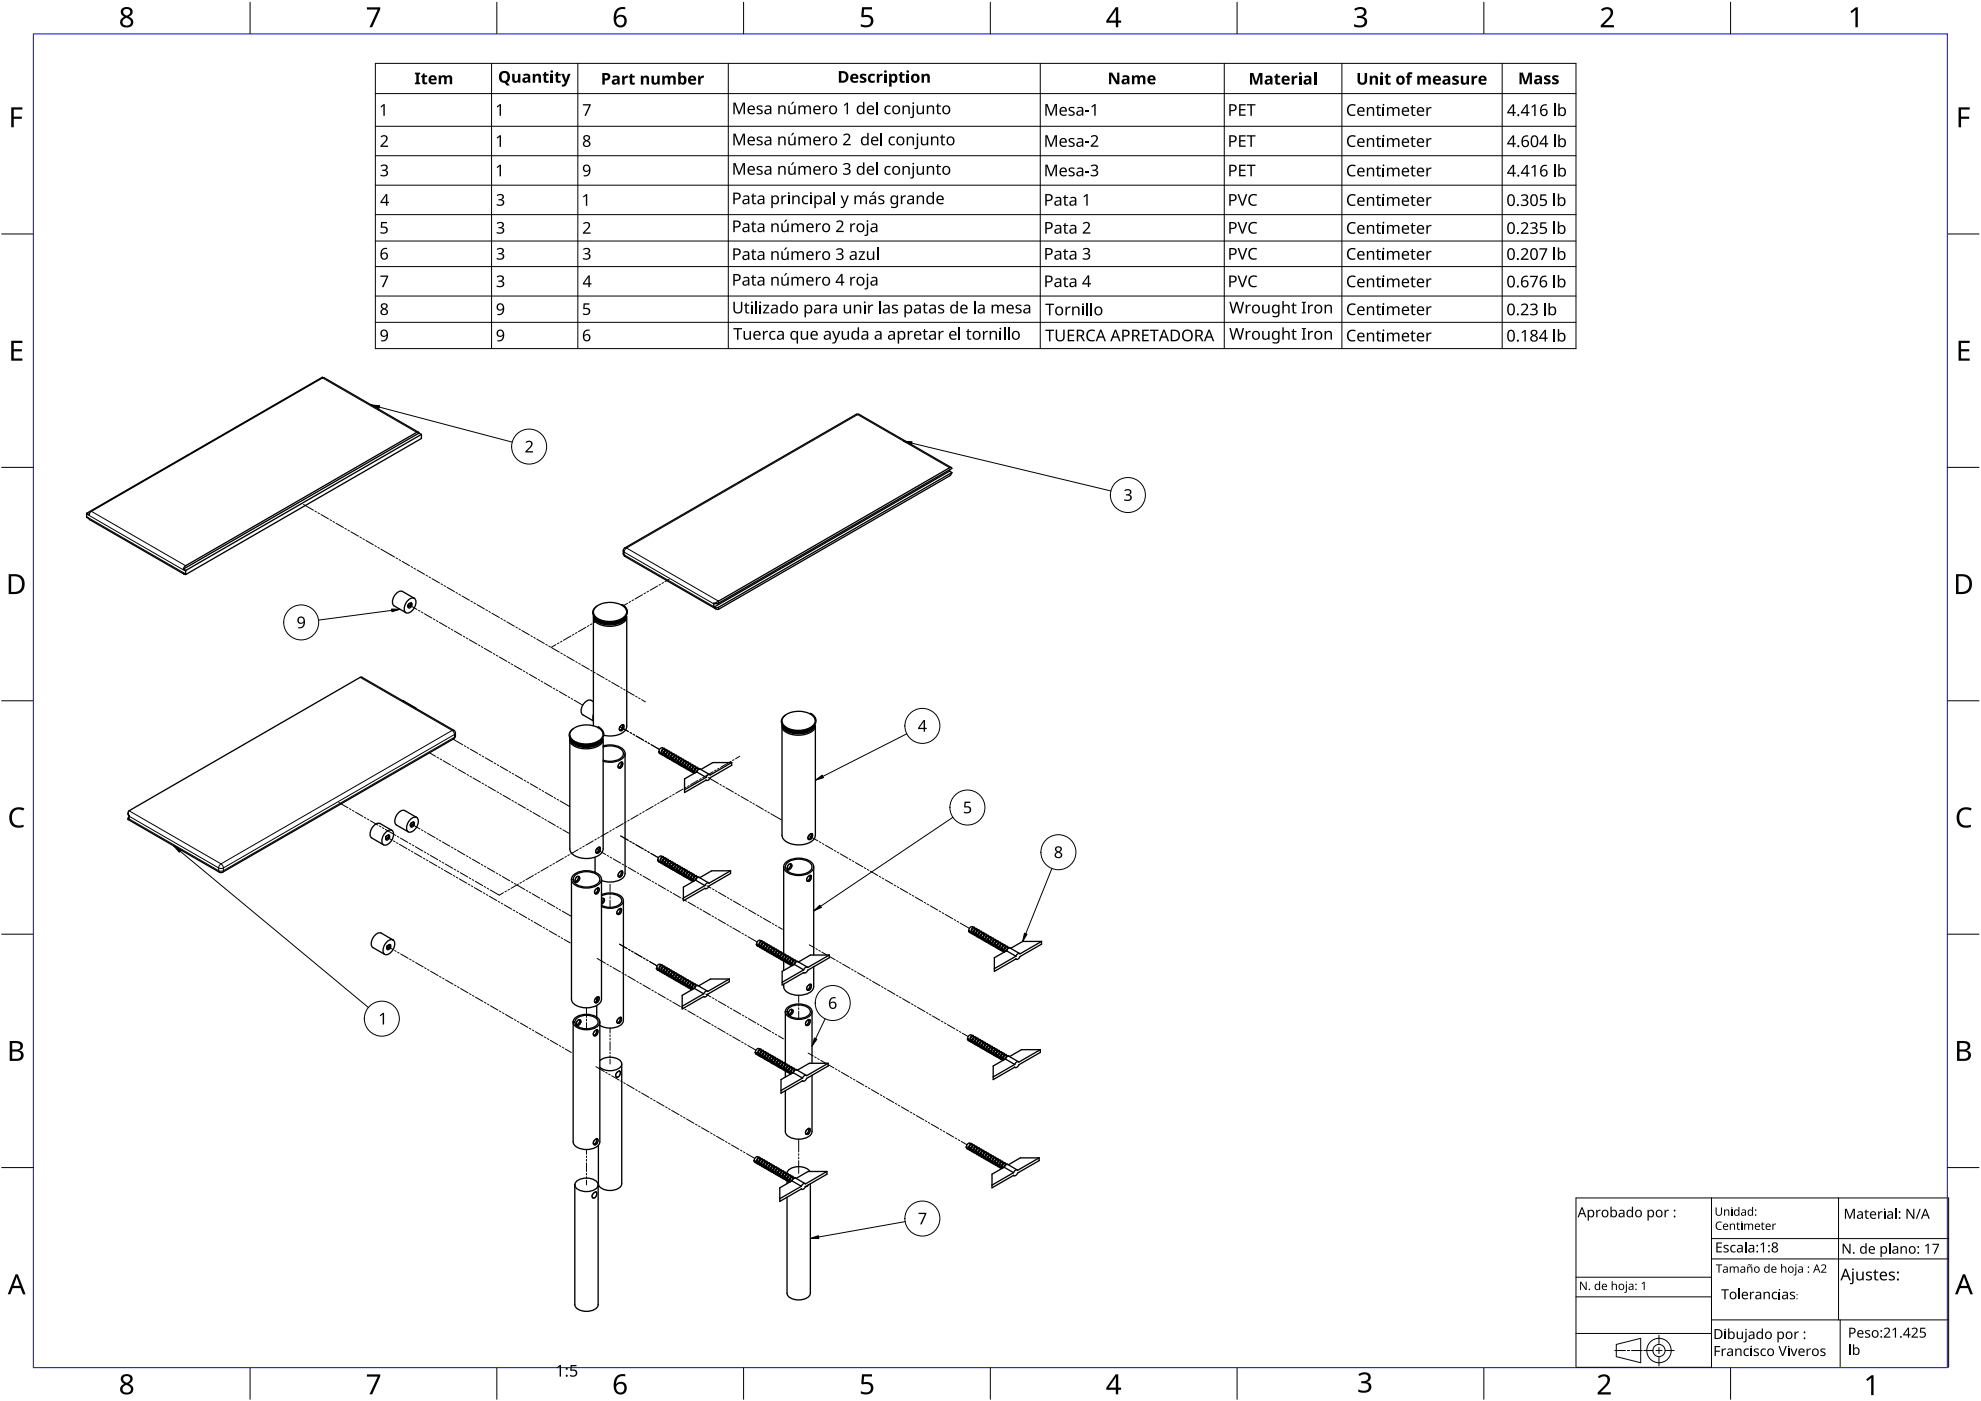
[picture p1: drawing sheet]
<svg xmlns="http://www.w3.org/2000/svg" width="594mm" height="420mm" viewBox="0 0 594 420" stroke-linecap="round" stroke-linejoin="round" font-family="sans-serif">
<g fill="none" stroke="#000" stroke-width=".4">
<path d="M96.9 113.3l-.2-.2-70.7 40.8M125.5 129.6l-28.6-16.3-69.5 40-.7 1-.7-.4M125.7 129.9l-.2-.3-.5 .1-69.3 40-.7 1M125.7 129.9l.7 .4M125.7 129.9l-70.7 40.8M126.4 130.3v1.2l-70.7 40.8M126.4 130.3l-70.7 40.8M26 153.9v1.3l.9 .6 28.3 16.4M284.7 141.3l.8 .4M284.7 141.3l-70.6 40.8M284.8 140.9l-.1 .4M285.3 140.2l-27.6-15.9-.8-.1-69.9 40.5-.1 1.6 .5 .6 27.4 15.8"/>
<path d="M285.5 141.7l-.7 1-69.3 40a1.06 1.06 0 0 1-1.2-.5M285.5 141.7l-70 40.4-1.2 .1M55 170.7l.7 .4M55.5 172.2l-.5-.3 .7 .4M55.7 171.1v1.2M122.5 179.9a1.25 1.25 0 0 1 1.7-.5 1.25 1.25 0 0 1 .5 1.7 2.79 2.79 0 0 1-3 2.6 2.79 2.79 0 0 1 .8-3.8zM124.2 179.4l-3.5-2a2.89 2.89 0 0 0-3 3.2l.2 .8 .3 .3 3.5 2M122.5 181.2l-.1 .7M122.5 181.2l.2-.1a.5 .5 0 0 1 .6-.2 .5 .5 0 0 1 .2 .6l-.3 .6-.4 .3-.4-.5M123.2 180.8l-.1 .6-.7 .6M123.3 180.8a1.07 1.07 0 0 1-.9 1.3M178 184.4a3.9 3.9 0 0 0 4.1 2.8 6.1 6.1 0 0 0 5.6-2"/>
<path d="M178 184.8l.2 1M178 183.8v.2M178 184.2a4.2 4.2 0 0 0 4.2 2.6 6 6 0 0 0 5.5-2M186.5 181.5l1.2 1.2 .3 .8M186.5 181.3a2.31 2.31 0 0 1 1.4 2.4 2.31 2.31 0 0 1-1.9 2 7.1 7.1 0 0 1-7.5-.9 2.04 2.04 0 0 1 .9-3.3 7.8 7.8 0 0 1 7.1 0M186.5 181.3a2.3 2.3 0 0 1 1.7 2.2 2.3 2.3 0 0 1-1.6 2.2 7.6 7.6 0 0 1-8.3-.7 2 2 0 0 1 .6-3.2M186.5 181.3v.2M187.9 185.7a7 7 0 0 1-9.9 .2M187.9 185.3a7 7 0 0 1-9.9 .2M187.9 184.8a7.1 7.1 0 0 1-8.6 1.4l-1.3-1.1v32.6M188 184.8v33a3.4 3.4 0 0 1-3.1 2.7l-1.9 .2-2-.2M214.1 182.1l.2 .1"/>
<path d="M214.3 181l70.5-40.7h.6l.1 .2-70 40.4zM214.3 181l-.2-.1v1.2M120.7 210.1l3.9 2.2M124.2 212.2l.7 .3M178 214.3l-.2 .8 .2 .9M178 210.4a1.78 1.78 0 0 0-2.9 .5l-.6 1.2a1.97 1.97 0 0 0 .3 2.3l3.2 1.8M179.4 218.2l1.2 1.2 .3 .9M179.4 218.1a2.31 2.31 0 0 1 1.5 2.3 2.31 2.31 0 0 1-1.9 2.1l-1.7 .5-1.8 .1-2.7-.5M179.4 218.1a2.3 2.3 0 0 1 1.7 2.1 2.3 2.3 0 0 1-1.6 2.3 7.6 7.6 0 0 1-8.3-.7 2 2 0 0 1 .7-3.2M179.4 218.2a7.3 7.3 0 0 0-8.1 1 2.29 2.29 0 0 0 1.5 3.4M179.4 218.1v.1M185.9 218l-.1 .9"/>
<path d="M186 217.9l-.1 .1M186.7 217.3a1 1 0 0 1 .4 1 1 1 0 0 1-.7 .8l-.6-.2M186.7 217.3l-.7 .6M186.7 217.3l-.2 1.1-.7 .5M234.5 217.1a3.9 3.9 0 0 0 4.2 2.7 6.1 6.1 0 0 0 5.5-1.9M234.5 217.5l.3 .9M234.5 217.7v32.8a3.4 3.4 0 0 0 3.1 2.7 6.7 6.7 0 0 0 6.5-1.6l.4-1.1v-33a7.1 7.1 0 0 1-8.6 1.4l-1.3-1.2M234.5 216.5v.2M234.5 216.8a4.2 4.2 0 0 0 4.3 2.6 6 6 0 0 0 5.4-1.9M243.1 214a2.3 2.3 0 0 1 1.6 2.1 2.3 2.3 0 0 1-1.6 2.3 7.6 7.6 0 0 1-8.2-.7 2 2 0 0 1 .6-3.2M243.1 214a2.31 2.31 0 0 1 1.4 2.4 2.31 2.31 0 0 1-1.9 2 7.1 7.1 0 0 1-7.6-.9 2.04 2.04 0 0 1 1-3.3 7.8 7.8 0 0 1 7.1 0M243.1 214v.2"/>
<path d="M243.1 214.2l.9 .7 .5 1.3M244.5 218.4a7 7 0 0 1-9.9 .1M244.5 218a7 7 0 0 1-9.9 .1M170.9 221.2a3.9 3.9 0 0 0 4.1 2.7 6.1 6.1 0 0 0 5.6-2M170.9 221.6l.3 .9M170.9 220.5v.3M170.9 220.9a4.2 4.2 0 0 0 4.3 2.6 6 6 0 0 0 5.4-2M180.8 222.4a7 7 0 0 1-9.9 .2M180.8 222a7 7 0 0 1-9.9 .2M180.8 221.6a7.1 7.1 0 0 1-8.6 1.3l-1.3-1.1M180.9 221.6v33a3.4 3.4 0 0 1-3.1 2.6 6.7 6.7 0 0 1-6.5-1.5l-.4-1.1v-32.8M180.9 223.7a6.6 6.6 0 0 1 6.2 1.3 1.89 1.89 0 0 1-1 2.8 7.2 7.2 0 0 1-5.2 .5"/>
<path d="M180.9 224a5.8 5.8 0 0 1 5.7 1.1 1.85 1.85 0 0 1-1.4 2.8 6.6 6.6 0 0 1-4.3 .1M186.4 228.6h.2M186.4 228.6a1.16 1.16 0 0 0-.8 1.7M186.4 228.6l-.2 1-.8 .6M186.6 228.6h.1M186.6 228.6a1.15 1.15 0 0 1-1 1.7M187.5 226v35.9a4 4 0 0 1-4.5 2.6l-2.6-.4M197.6 225.5a.75 .75 0 0 0 .6 .6 .75 .75 0 0 0 .8-.5l.4-.6v-.5a1.1 1.1 0 0 0-1.1 .8 1.1 1.1 0 0 0 .5 1.2 1.23 1.23 0 0 0 1.1-1.7 1.2 1.2 0 0 0-.9 .9 1.2 1.2 0 0 0 .5 1.2 1.23 1.23 0 0 0 1.1-1.7 1.2 1.2 0 0 0-.9 .9 1.2 1.2 0 0 0 .5 1.2 1.23 1.23 0 0 0 1.1-1.7 1.2 1.2 0 0 0-.8 .9 1.2 1.2 0 0 0 .4 1.2 1.23 1.23 0 0 0 1.1-1.7 1.2 1.2 0 0 0-.8 .9 1.2 1.2 0 0 0 .4 1.2 1.24 1.24 0 0 0 1.1-1.7 1.21 1.21 0 0 0-.8 1 1.21 1.21 0 0 0 .4 1.2 1.24 1.24 0 0 0 1.2-1.8 1.21 1.21 0 0 0-.9 1 1.21 1.21 0 0 0 .4 1.2 1.24 1.24 0 0 0 1.2-1.8 1.21 1.21 0 0 0-.9 1 1.21 1.21 0 0 0 .4 1.2 1.24 1.24 0 0 0 1.2-1.7 1.21 1.21 0 0 0-.9 .9 1.21 1.21 0 0 0 .4 1.2 1.24 1.24 0 0 0 1.2-1.7 1.21 1.21 0 0 0-.9 .9 1.21 1.21 0 0 0 .4 1.2 1.24 1.24 0 0 0 1.2-1.7 1.21 1.21 0 0 0-.9 .9 1.21 1.21 0 0 0 .5 1.2 1.24 1.24 0 0 0 1.1-1.7 1.21 1.21 0 0 0-.9 .9 1.21 1.21 0 0 0 .5 1.2 1.24 1.24 0 0 0 1.1-1.7 1.21 1.21 0 0 0-.9 .9 1.21 1.21 0 0 0 .5 1.2 1.25 1.25 0 0 0 1.1-1.7 1.21 1.21 0 0 0-.9 .9 1.21 1.21 0 0 0 .5 1.2 1.25 1.25 0 0 0 1.1-1.7l-.4 .2-.4 .5-.1 1.1M197.6 225.4v.1M197.6 225.4l.2 .1M197.8 225.5l.6 .6M197.8 225.5h-.2"/>
<path d="M199 224.5a.9 .9 0 0 0-1 0 .9 .9 0 0 0-.4 .9M199.7 224.9l-.4-.3a.99 .99 0 0 0-.8 .9 .99 .99 0 0 0 .6 1M200.4 225.3l-.4-.3a.99 .99 0 0 0-.8 .9 .99 .99 0 0 0 .6 1M201.1 225.7l-.4-.2a.99 .99 0 0 0-.8 .8 .99 .99 0 0 0 .6 1M201.8 226.1l-.4-.2a.99 .99 0 0 0-.8 .8 .99 .99 0 0 0 .6 1M202.5 226.5l-.4-.2a.99 .99 0 0 0-.8 .8 .99 .99 0 0 0 .6 1M203.2 226.9l-.4-.2a.99 .99 0 0 0-.8 .8 .99 .99 0 0 0 .6 1M203.9 227.3l-.4-.2a.99 .99 0 0 0-.7 .8 .99 .99 0 0 0 .5 1M204.6 227.7l-.4-.2a.99 .99 0 0 0-.7 .9 .99 .99 0 0 0 .5 1M205.3 228.2l-.4-.3a.99 .99 0 0 0-.7 .9 .99 .99 0 0 0 .5 1M206 228.6l-.4-.3a.99 .99 0 0 0-.7 .9 .99 .99 0 0 0 .5 1M206.8 229l-.5-.3a.99 .99 0 0 0-.7 .9 .99 .99 0 0 0 .5 1"/>
<path d="M207.5 229.4l-.5-.3a.99 .99 0 0 0-.7 .9 .99 .99 0 0 0 .5 1M208.2 229.8l-.5-.3a.99 .99 0 0 0-.7 .9 .99 .99 0 0 0 .6 1M208.9 230.2l-.5-.3a.99 .99 0 0 0-.7 .9 .99 .99 0 0 0 .6 1M209 231.5l2.7 1.6M209.6 230.6a.83 .83 0 0 0-1.1 .1 .83 .83 0 0 0-.1 1.1M210 230.7a.69 .69 0 0 0-.8 0 .69 .69 0 0 0-.2 .8M210 230.7l-.7 .2-.3 .6M210 230.7l2.9 1.6M211.7 234h.2M211.7 233.1l-6.4 3.8M219.4 228.7v.8l-6.4 3.7a.85 .85 0 0 1-1.3 .7l-6.4 3.8v-4.1l3.6-2.1M219.4 228.7l-6.4 3.7a.85 .85 0 0 0-1.3 .7"/>
<path d="M219.4 228.7h-5.6l-3.6 2.1M38.4 243.8l.2 .7M38.4 245.4v.4M38.6 244.5l.1 .1v1.2l-.1-.1M38.6 245.7l-.2 .1M38.6 244.5a1.06 1.06 0 0 1 .1-1.4l69.5-40 27.9 15.9 .4 .6v1.4l-.4 .6-69.6 40.1-.7-.1-27.4-15.8M38.7 245l-.3 .4 .2 .3M115.8 250.8l-.1 .7M115.8 250.8l.1-.1a.5 .5 0 0 1 .7-.2 .5 .5 0 0 1 .2 .6l-.3 .6-.5 .3-.3-.5M115.8 249.5a1.25 1.25 0 0 1 1.7-.5 1.25 1.25 0 0 1 .5 1.7 2.79 2.79 0 0 1-3 2.7 2.79 2.79 0 0 1 .8-3.9zM116.5 250.4l-.1 .6-.7 .6M116.6 250.4a1.07 1.07 0 0 1-.9 1.3"/>
<path d="M117.5 249l-3.5-2a2.89 2.89 0 0 0-3 3.2l.2 .8 .3 .3 3.5 2.1M123.2 246.9l-.1 .8M123.2 247l-.1 .7M123.2 247l.2-.2a.5 .5 0 0 1 .6-.2 .5 .5 0 0 1 .2 .6l-.3 .6-.4 .3-.4-.4M123.2 245.6a1.25 1.25 0 0 1 1.7-.5 1.25 1.25 0 0 1 .5 1.7 2.79 2.79 0 0 1-3 2.7 2.79 2.79 0 0 1 .8-3.9zM123.9 246.5l-.1 .7-.7 .5M124 246.5a1.07 1.07 0 0 1-.9 1.3M124.9 245.1l-3.5-2a2.89 2.89 0 0 0-3 3.2l.2 .9 .3 .2 3.5 2.1M178.5 257.1v4.5M178.9 254.7l-.2 1M178.9 254.7h.1M179.7 254.1a1 1 0 0 1 .3 1 1 1 0 0 1-.7 .8l-.6-.2"/>
<path d="M179.7 254.1l-.8 .6M179.7 254.1l-.2 1.1-.8 .5M197.2 258a.75 .75 0 0 0 .7 .6 .75 .75 0 0 0 .7-.5l.4-.7v-.5a1.1 1.1 0 0 0-1 .9 1.1 1.1 0 0 0 .4 1.2 1.23 1.23 0 0 0 1.2-1.8 1.2 1.2 0 0 0-.9 1 1.2 1.2 0 0 0 .5 1.2 1.23 1.23 0 0 0 1.1-1.7 1.2 1.2 0 0 0-.9 .9 1.2 1.2 0 0 0 .5 1.2 1.23 1.23 0 0 0 1.1-1.7 1.2 1.2 0 0 0-.9 .9 1.2 1.2 0 0 0 .5 1.2 1.23 1.23 0 0 0 1.1-1.7 1.2 1.2 0 0 0-.9 .9 1.2 1.2 0 0 0 .5 1.2 1.24 1.24 0 0 0 1.1-1.7 1.2 1.2 0 0 0-.9 .9 1.2 1.2 0 0 0 .5 1.2 1.24 1.24 0 0 0 1.1-1.7 1.2 1.2 0 0 0-.9 .9 1.2 1.2 0 0 0 .5 1.2 1.24 1.24 0 0 0 1.1-1.7 1.21 1.21 0 0 0-.9 .9 1.21 1.21 0 0 0 .5 1.2 1.24 1.24 0 0 0 1.1-1.7 1.21 1.21 0 0 0-.9 .9 1.21 1.21 0 0 0 .5 1.2 1.24 1.24 0 0 0 1.1-1.7 1.21 1.21 0 0 0-.9 .9 1.21 1.21 0 0 0 .5 1.2 1.24 1.24 0 0 0 1.1-1.7 1.21 1.21 0 0 0-.8 1 1.21 1.21 0 0 0 .4 1.2 1.24 1.24 0 0 0 1.1-1.8 1.21 1.21 0 0 0-.8 1 1.21 1.21 0 0 0 .4 1.2 1.24 1.24 0 0 0 1.2-1.8 1.21 1.21 0 0 0-.9 1 1.21 1.21 0 0 0 .4 1.2 1.25 1.25 0 0 0 1.2-1.7 1.21 1.21 0 0 0-.9 .9 1.21 1.21 0 0 0 .4 1.2 1.25 1.25 0 0 0 1.2-1.7l-.5 .1-.4 .6v1.1M197.3 257.8l-.1 .2M197.3 257.8l.1 .1M197.4 257.9l.6 .6M197.4 257.9l-.2 .1M198.6 256.9a.9 .9 0 0 0-.9 0 .9 .9 0 0 0-.4 .9M199.3 257.3l-.4-.2a.99 .99 0 0 0-.7 .9 .99 .99 0 0 0 .5 1M200 257.8l-.4-.3a.99 .99 0 0 0-.7 .9 .99 .99 0 0 0 .5 1M200.7 258.2l-.4-.3a.99 .99 0 0 0-.7 .9 .99 .99 0 0 0 .5 1M201.5 258.6l-.5-.3a.99 .99 0 0 0-.7 .9 .99 .99 0 0 0 .5 1"/>
<path d="M202.2 259l-.5-.3a.99 .99 0 0 0-.7 .9 .99 .99 0 0 0 .6 1M202.9 259.4l-.5-.3a.99 .99 0 0 0-.7 .9 .99 .99 0 0 0 .6 1M203.6 259.8l-.5-.3a.99 .99 0 0 0-.7 .9 .99 .99 0 0 0 .6 1M235 260v26.1M235.8 258.5a6.4 6.4 0 0 1 7.9 .5 1.89 1.89 0 0 1-1 2.8 6.4 6.4 0 0 1-7.3-.8 1.7 1.7 0 0 1 .4-2.5zM236.2 258.7a5.7 5.7 0 0 1 7 .4 1.85 1.85 0 0 1-1.4 2.8 5.1 5.1 0 0 1-6.2-1.5 1.58 1.58 0 0 1 .6-1.7zM236.5 259.3a.63 .63 0 0 1 1 0 .63 .63 0 0 1-.3 1l-.2 .2a.53 .53 0 0 1-.8 .4 .53 .53 0 0 1-.1-.9zM237 259.1v.8l-.9 .8M242.5 250.6l-.1 1M242.5 250.6l.2-.3a.54 .54 0 0 1 .8-.3 .54 .54 0 0 1 .1 .9l-.5 .8-.7-.1M242.5 250.6h.1M243.3 250l-.2 1.1-.7 .5"/>
<path d="M244 260v26.4M171.4 263.7v35.9a4 4 0 0 0 4.5 2.6 4 4 0 0 0 4.5-2.6v-35.9M172.1 262.3a6.4 6.4 0 0 1 7.9 .4 1.89 1.89 0 0 1-.9 2.9 6.4 6.4 0 0 1-7.4-.9 1.7 1.7 0 0 1 .4-2.4zM172.6 262.4a5.7 5.7 0 0 1 7 .4 1.85 1.85 0 0 1-1.5 2.8 5.1 5.1 0 0 1-6.1-1.4 1.58 1.58 0 0 1 .6-1.8zM172.8 263.1a.63 .63 0 0 1 1 0 .63 .63 0 0 1-.2 .9l-.2 .3a.53 .53 0 0 1-.8 .3 .53 .53 0 0 1-.1-.8zM173.4 262.8v.1M173.4 262.9l-.1 .8-.8 .7M179.3 266.3a1.34 1.34 0 0 0-.9 1.6M179.3 266.3h.2M179.3 266.3l-.2 1.1-.7 .5M179.5 266.3h.1M179.5 266.3a1.02 1.02 0 0 1 0 1.2 1.02 1.02 0 0 1-1.1 .4"/>
<path d="M180.4 268.7a5.1 5.1 0 0 1 5.7 .5 1.55 1.55 0 0 1-1 2.5 5.5 5.5 0 0 1-4.7-.2M180.4 268.3a5.8 5.8 0 0 1 6.2 .9 1.85 1.85 0 0 1-1.4 2.8 6.4 6.4 0 0 1-4.8-.1M180.8 269.4l.2 .1M180.8 269.4l-.4 .1M180.8 269.4l.1 .6-.5 .7M181 269.5h.1M181.1 269.5l.2 .3-.1 .5-.8 .9M186 272.5l-.2 1-.7 .6M186 272.4l.2 .1M186 272.4a1.33 1.33 0 0 0-.9 1.6M186.2 272.5h.1M186.2 272.5a1.02 1.02 0 0 1 .1 1.2 1.02 1.02 0 0 1-1.2 .3"/>
<path d="M186.4 261.2h.2M186.4 261.2a1.16 1.16 0 0 0-.8 1.8M186.4 261.2l-.2 1.1-.8 .5M186.6 261.2h.1M186.6 261.2a1.15 1.15 0 0 1-1 1.8M187 270.1v35.9a3.5 3.5 0 0 1-4 2.3l-1.7-.2-1.4-.6M204.3 260.2l-.4-.2a.99 .99 0 0 0-.8 .8 .99 .99 0 0 0 .6 1M205 260.6l-.4-.2a.99 .99 0 0 0-.8 .8 .99 .99 0 0 0 .6 1M205.7 261l-.4-.2a.99 .99 0 0 0-.8 .8 .99 .99 0 0 0 .6 1M206.4 261.4l-.4-.2a.99 .99 0 0 0-.8 .8 .99 .99 0 0 0 .6 1M207.1 261.8l-.4-.2a.99 .99 0 0 0-.8 .8 .99 .99 0 0 0 .6 1M207.8 262.2l-.4-.2a.99 .99 0 0 0-.8 .9 .99 .99 0 0 0 .6 .9"/>
<path d="M208.5 262.6l-.4-.2a.99 .99 0 0 0-.7 .9 .99 .99 0 0 0 .5 1M208.6 264l.4-.7 .5-.2 3 1.7M208.6 264l2.8 1.6M208.6 264h.1M209.2 263.1a.83 .83 0 0 0-1 .1 .83 .83 0 0 0-.1 1M209.7 263.2a.74 .74 0 0 0-.9 0 .74 .74 0 0 0-.2 .8M211.4 266.4l.1 .1M211.4 265.6l-6.5 3.7M219.1 261.2v.8l-6.5 3.7a.85 .85 0 0 1-1.2 .7l-6.5 3.7v-4.1l3.7-2M219.1 261.2l-6.5 3.7a.85 .85 0 0 0-1.2 .7M219.1 261.2h-5.7l-3.6 2M242.9 262.5h.3"/>
<path d="M242.9 262.5a1.34 1.34 0 0 0-.9 1.6M242.9 262.5l-.2 1.1-.7 .5M243.2 262.5v.1M243.2 262.6a1.02 1.02 0 0 1 0 1.2 1.02 1.02 0 0 1-1.2 .3M290.5 279.1a.75 .75 0 0 0 .6 .7 .75 .75 0 0 0 .8-.5l.4-.7v-.5a1.1 1.1 0 0 0-1.1 .8 1.1 1.1 0 0 0 .5 1.3 1.23 1.23 0 0 0 1.1-1.8 1.2 1.2 0 0 0-.9 1 1.2 1.2 0 0 0 .5 1.2 1.23 1.23 0 0 0 1.1-1.8 1.2 1.2 0 0 0-.8 1 1.2 1.2 0 0 0 .4 1.2 1.23 1.23 0 0 0 1.1-1.7 1.2 1.2 0 0 0-.8 .9 1.2 1.2 0 0 0 .4 1.2 1.23 1.23 0 0 0 1.2-1.7 1.2 1.2 0 0 0-.9 .9 1.2 1.2 0 0 0 .4 1.2 1.24 1.24 0 0 0 1.2-1.7 1.2 1.2 0 0 0-.9 .9 1.2 1.2 0 0 0 .4 1.2 1.24 1.24 0 0 0 1.2-1.7 1.2 1.2 0 0 0-.9 .9 1.2 1.2 0 0 0 .4 1.2 1.24 1.24 0 0 0 1.2-1.7 1.21 1.21 0 0 0-.9 .9 1.21 1.21 0 0 0 .4 1.2 1.24 1.24 0 0 0 1.2-1.7 1.21 1.21 0 0 0-.9 .9 1.21 1.21 0 0 0 .5 1.2 1.24 1.24 0 0 0 1.1-1.7 1.21 1.21 0 0 0-.9 .9 1.21 1.21 0 0 0 .5 1.2 1.24 1.24 0 0 0 1.1-1.7 1.21 1.21 0 0 0-.9 .9 1.21 1.21 0 0 0 .5 1.2 1.24 1.24 0 0 0 1.1-1.7 1.21 1.21 0 0 0-.9 .9 1.21 1.21 0 0 0 .5 1.2 1.24 1.24 0 0 0 1.1-1.7 1.21 1.21 0 0 0-.9 1 1.21 1.21 0 0 0 .5 1.2 1.25 1.25 0 0 0 1.1-1.8 1.21 1.21 0 0 0-.9 1 1.21 1.21 0 0 0 .5 1.2 1.25 1.25 0 0 0 1.1-1.8l-.4 .2-.4 .6-.1 1M290.5 279v.1M290.5 279l.2 .1M290.7 279.1l.6 .6M290.7 279.1h-.2M291.9 278.1a.9 .9 0 0 0-1 0 .9 .9 0 0 0-.4 .9M292.6 278.5l-.4-.2a.99 .99 0 0 0-.8 .8 .99 .99 0 0 0 .6 1M293.3 278.9l-.4-.2a.99 .99 0 0 0-.8 .9 .99 .99 0 0 0 .6 .9"/>
<path d="M294 279.3l-.4-.2a.99 .99 0 0 0-.8 .9 .99 .99 0 0 0 .6 1M294.7 279.8l-.4-.3a.99 .99 0 0 0-.8 .9 .99 .99 0 0 0 .6 1M116.1 283.7l-.1 .7M116.1 283.7l.2-.2a.5 .5 0 0 1 .6-.2 .5 .5 0 0 1 .3 .7l-.4 .6-.4 .2-.4-.4M116.2 282.3a1.25 1.25 0 0 1 1.7-.4 1.25 1.25 0 0 1 .4 1.7 2.79 2.79 0 0 1-2.9 2.6 2.79 2.79 0 0 1 .8-3.9zM116.8 283.2l-.1 .7-.6 .5M116.9 283.3a1.07 1.07 0 0 1-.9 1.3M117.9 281.9l-3.6-2.1a2.89 2.89 0 0 0-3 3.2l.2 .9 .3 .3 3.6 2M179 299.1v1.2M179 299.1l-.7 .8 .1 .6M179.3 298.9l-.3 .2M179.3 298.9l.2 .1"/>
<path d="M179.3 298.9l-.3 1.4M179.5 299h.1M179.5 299a1.02 1.02 0 0 1 0 1.2 1.02 1.02 0 0 1-1.1 .3M196.8 290.4a.75 .75 0 0 0 .7 .6 .75 .75 0 0 0 .8-.4l.4-.7-.1-.5a1.1 1.1 0 0 0-1 .8 1.1 1.1 0 0 0 .5 1.2 1.23 1.23 0 0 0 1.1-1.7 1.2 1.2 0 0 0-.9 .9 1.2 1.2 0 0 0 .5 1.2 1.23 1.23 0 0 0 1.1-1.7 1.2 1.2 0 0 0-.9 .9 1.2 1.2 0 0 0 .5 1.2 1.23 1.23 0 0 0 1.1-1.7 1.2 1.2 0 0 0-.9 .9 1.2 1.2 0 0 0 .5 1.2 1.23 1.23 0 0 0 1.1-1.7 1.2 1.2 0 0 0-.8 1 1.2 1.2 0 0 0 .4 1.2 1.24 1.24 0 0 0 1.1-1.8 1.2 1.2 0 0 0-.8 1 1.2 1.2 0 0 0 .4 1.2 1.24 1.24 0 0 0 1.1-1.8 1.2 1.2 0 0 0-.8 1 1.2 1.2 0 0 0 .4 1.2 1.24 1.24 0 0 0 1.2-1.7 1.21 1.21 0 0 0-.9 .9 1.21 1.21 0 0 0 .4 1.2 1.24 1.24 0 0 0 1.2-1.7 1.21 1.21 0 0 0-.9 .9 1.21 1.21 0 0 0 .4 1.2 1.24 1.24 0 0 0 1.2-1.7 1.21 1.21 0 0 0-.9 .9 1.21 1.21 0 0 0 .4 1.2 1.24 1.24 0 0 0 1.2-1.7 1.21 1.21 0 0 0-.9 .9 1.21 1.21 0 0 0 .4 1.2 1.24 1.24 0 0 0 1.2-1.7 1.21 1.21 0 0 0-.9 .9 1.21 1.21 0 0 0 .5 1.2 1.24 1.24 0 0 0 1.1-1.7 1.21 1.21 0 0 0-.9 .9 1.21 1.21 0 0 0 .5 1.2 1.25 1.25 0 0 0 1.1-1.7 1.21 1.21 0 0 0-.9 .9 1.21 1.21 0 0 0 .5 1.2 1.25 1.25 0 0 0 1.1-1.7l-.4 .2-.4 .6-.1 1M196.9 290.3l.2 .1M196.9 290.3l-.1 .1M197.1 290.4l.6 .6M197.1 290.4h-.3M198.3 289.4a.9 .9 0 0 0-1 0 .9 .9 0 0 0-.4 .9M199 289.8l-.5-.3a.99 .99 0 0 0-.7 .9 .99 .99 0 0 0 .6 1M199.7 290.2l-.4-.2a.99 .99 0 0 0-.8 .8 .99 .99 0 0 0 .6 1M200.4 290.6l-.4-.2a.99 .99 0 0 0-.8 .8 .99 .99 0 0 0 .6 1"/>
<path d="M201.1 291l-.4-.2a.99 .99 0 0 0-.8 .8 .99 .99 0 0 0 .6 1M201.8 291.4l-.4-.2a.99 .99 0 0 0-.8 .8 .99 .99 0 0 0 .6 1M202.5 291.8l-.4-.2a.99 .99 0 0 0-.8 .9 .99 .99 0 0 0 .6 .9M203.2 292.2l-.4-.2a.99 .99 0 0 0-.8 .9 .99 .99 0 0 0 .6 1M203.9 292.7l-.4-.3a.99 .99 0 0 0-.7 .9 .99 .99 0 0 0 .5 1M204.6 293.1l-.4-.3a.99 .99 0 0 0-.7 .9 .99 .99 0 0 0 .5 1M205.3 293.5l-.4-.3a.99 .99 0 0 0-.7 .9 .99 .99 0 0 0 .5 1M206 293.9l-.4-.3a.99 .99 0 0 0-.7 .9 .99 .99 0 0 0 .5 1M206.8 294.3l-.5-.3a.99 .99 0 0 0-.7 .9 .99 .99 0 0 0 .5 1M207.5 294.7l-.5-.3a.99 .99 0 0 0-.7 .9 .99 .99 0 0 0 .5 1M208.2 295.1l-.5-.2a.99 .99 0 0 0-.7 .8 .99 .99 0 0 0 .6 1M208.3 296.4l2.7 1.6"/>
<path d="M208.3 296.4h-.1M208.9 295.5a.83 .83 0 0 0-1.1 .1 .83 .83 0 0 0-.1 1.1M209.3 295.6a.74 .74 0 0 0-.8 .1 .74 .74 0 0 0-.3 .7M209.3 295.6l-.7 .2-.3 .6M209.3 295.6l2.9 1.6M211 298.9l.2 .1M211 298l-6.4 3.8M218.7 293.6v.8l-6.4 3.7a.85 .85 0 0 1-1.3 .8l-6.4 3.7v-4.1l3.6-2.1M218.7 293.6l-6.4 3.7a.85 .85 0 0 0-1.3 .7M218.7 293.6h-5.6l-3.6 2.1M226.8 283.2a.75 .75 0 0 0 .7 .7 .75 .75 0 0 0 .8-.5l.3-.7v-.5a1.1 1.1 0 0 0-1 .8 1.1 1.1 0 0 0 .5 1.2 1.23 1.23 0 0 0 1.1-1.7 1.2 1.2 0 0 0-.9 .9 1.2 1.2 0 0 0 .5 1.2 1.23 1.23 0 0 0 1.1-1.7 1.2 1.2 0 0 0-.9 1 1.2 1.2 0 0 0 .5 1.2 1.23 1.23 0 0 0 1.1-1.8 1.2 1.2 0 0 0-.9 1 1.2 1.2 0 0 0 .5 1.2 1.23 1.23 0 0 0 1.1-1.8 1.2 1.2 0 0 0-.9 1 1.2 1.2 0 0 0 .5 1.2 1.24 1.24 0 0 0 1.1-1.8 1.2 1.2 0 0 0-.9 1 1.2 1.2 0 0 0 .5 1.2 1.24 1.24 0 0 0 1.1-1.7 1.2 1.2 0 0 0-.9 .9 1.2 1.2 0 0 0 .5 1.2 1.24 1.24 0 0 0 1.1-1.7 1.2 1.2 0 0 0-.8 .9 1.2 1.2 0 0 0 .4 1.2 1.24 1.24 0 0 0 1.1-1.7 1.2 1.2 0 0 0-.8 .9 1.2 1.2 0 0 0 .4 1.2 1.24 1.24 0 0 0 1.2-1.7 1.21 1.21 0 0 0-.9 .9 1.21 1.21 0 0 0 .4 1.2 1.24 1.24 0 0 0 1.2-1.7 1.21 1.21 0 0 0-.9 .9 1.21 1.21 0 0 0 .4 1.2 1.24 1.24 0 0 0 1.2-1.7 1.21 1.21 0 0 0-.9 .9 1.21 1.21 0 0 0 .4 1.2 1.24 1.24 0 0 0 1.2-1.7 1.21 1.21 0 0 0-.9 .9 1.21 1.21 0 0 0 .4 1.2 1.25 1.25 0 0 0 1.2-1.7 1.21 1.21 0 0 0-.9 .9 1.21 1.21 0 0 0 .4 1.2 1.25 1.25 0 0 0 1.2-1.7l-.4 .2-.4 .6-.1 1M226.9 283.1l-.1 .1"/>
<path d="M226.9 283.1l.2 .1M227.1 283.2l.5 .6M227.1 283.2h-.3M228.2 282.2a.9 .9 0 0 0-.9 0 .9 .9 0 0 0-.4 .9M229 282.6l-.5-.2a.99 .99 0 0 0-.7 .8 .99 .99 0 0 0 .5 1M229.7 283l-.5-.2a.99 .99 0 0 0-.7 .8 .99 .99 0 0 0 .6 1M230.4 283.4l-.5-.2a.99 .99 0 0 0-.7 .8 .99 .99 0 0 0 .6 1M231.1 283.8l-.5-.2a.99 .99 0 0 0-.7 .8 .99 .99 0 0 0 .6 1M231.8 284.2l-.4-.2a.99 .99 0 0 0-.8 .9 .99 .99 0 0 0 .6 1M232.5 284.6l-.4-.2a.99 .99 0 0 0-.8 .9 .99 .99 0 0 0 .6 1M233.2 285.1l-.4-.3a.99 .99 0 0 0-.8 .9 .99 .99 0 0 0 .6 1M233.9 285.5l-.4-.3a.99 .99 0 0 0-.8 .9 .99 .99 0 0 0 .6 1"/>
<path d="M234.6 285.9l-.4-.3a.99 .99 0 0 0-.8 .9 .99 .99 0 0 0 .6 1M235 288.3v2.8M235.3 286.3l-.4-.3a.99 .99 0 0 0-.8 .9 .99 .99 0 0 0 .6 1M236 286.7l-.4-.3a.99 .99 0 0 0-.7 .9 .99 .99 0 0 0 .5 1M236.7 287.1l-.4-.2a.99 .99 0 0 0-.7 .8 .99 .99 0 0 0 .5 1M237.4 287.5l-.4-.2a.99 .99 0 0 0-.7 .8 .99 .99 0 0 0 .5 1M238.1 287.9l-.4-.2a.99 .99 0 0 0-.7 .8 .99 .99 0 0 0 .5 1M238.2 289.2l.4-.6 .5-.2 3 1.6M238.2 289.2l2.8 1.7M238.2 289.2v.1M238.9 288.3a.83 .83 0 0 0-1.1 .1 .83 .83 0 0 0-.1 1.1M239.3 288.4a.74 .74 0 0 0-.9 .1 .74 .74 0 0 0-.2 .8"/>
<path d="M241 291.7l.1 .1M241 290.9l-6.4 3.7M242.9 295.2h.3M242.9 295.2a1.34 1.34 0 0 0-.9 1.6M242.9 295.2l-.2 1.1-.7 .5M243.2 295.2h.1M243.2 295.2a1.02 1.02 0 0 1 0 1.2 1.02 1.02 0 0 1-1.2 .4M244 289.9v6a4 4 0 0 1-4.5 2.6 4 4 0 0 1-4.5-2.6v-.8M248.7 286.4v.8l-6.5 3.8a.85 .85 0 0 1-1.2 .7l-6.4 3.7v-4.1l3.6-2.1M248.7 286.4l-6.5 3.7a.85 .85 0 0 0-1.2 .8M248.7 286.4h-5.7l-3.6 2.1M295.4 280.2l-.4-.3a.99 .99 0 0 0-.7 .9 .99 .99 0 0 0 .5 1"/>
<path d="M296.1 280.6l-.4-.3a.99 .99 0 0 0-.7 .9 .99 .99 0 0 0 .5 1M296.8 281l-.4-.3a.99 .99 0 0 0-.7 .9 .99 .99 0 0 0 .5 1M297.5 281.4l-.4-.3a.99 .99 0 0 0-.7 .9 .99 .99 0 0 0 .5 1M298.3 281.8l-.5-.3a.99 .99 0 0 0-.7 .9 .99 .99 0 0 0 .5 1M299 282.2l-.5-.2a.99 .99 0 0 0-.7 .8 .99 .99 0 0 0 .5 1M299.7 282.6l-.5-.2a.99 .99 0 0 0-.7 .8 .99 .99 0 0 0 .6 1M300.4 283l-.5-.2a.99 .99 0 0 0-.7 .8 .99 .99 0 0 0 .6 1M301.1 283.4l-.5-.2a.99 .99 0 0 0-.7 .8 .99 .99 0 0 0 .6 1M301.8 283.8l-.4-.2a.99 .99 0 0 0-.8 .8 .99 .99 0 0 0 .6 1M301.9 285.2l.4-.7 .4-.2 3.1 1.7M301.9 285.2l2.8 1.6M302.5 284.2a.83 .83 0 0 0-1.1 .1 .83 .83 0 0 0 0 1.1"/>
<path d="M302.9 284.3a.7 .7 0 0 0-.8 .1 .7 .7 0 0 0-.2 .8M304.6 287.6l.2 .1M304.7 286.8l-6.5 3.7M312.3 282.3v.9l-6.4 3.7a.85 .85 0 0 1-1.2 .7l-6.5 3.7v-4.1l3.6-2.1M312.3 282.3l-6.4 3.8a.85 .85 0 0 0-1.2 .7M312.3 282.3h-5.6l-3.6 2.1M171.9 306.5v35.9a3.5 3.5 0 0 0 4 2.3 3.5 3.5 0 0 0 4-2.3v-35.9M172.6 305.2a5.7 5.7 0 0 1 7 .4 1.85 1.85 0 0 1-1.5 2.8 5.1 5.1 0 0 1-6.1-1.4 1.58 1.58 0 0 1 .6-1.8zM172.7 305.6a4.7 4.7 0 0 1 6.6 .4 1.95 1.95 0 0 1-1.9 2.3 4.4 4.4 0 0 1-4.9-1.3l-.1-.5zM173.2 306.1a.63 .63 0 0 1 1-.1 .63 .63 0 0 1-.2 1l-.4 .4a.49 .49 0 0 1-.7 .2 .49 .49 0 0 1-.1-.8zM173.7 305.8v.9l-.9 .7M178.9 308.9l-.2 1-.7 .6"/>
<path d="M178.9 308.9h.3M178.9 308.9a1.33 1.33 0 0 0-.9 1.6M179 301.5v3.5M179 300.3l-.6 .3M179.2 308.9h.1M179.2 308.9a1.02 1.02 0 0 1 0 1.2 1.02 1.02 0 0 1-1.2 .4M179.9 318.1a4.7 4.7 0 0 1 6.5 .5 1.95 1.95 0 0 1-1.9 2.3 5 5 0 0 1-4.6-.9M186 305.1l-.2 1.1-.7 .5M186 305.1h.2M186 305.1a1.33 1.33 0 0 0-.9 1.6M186.2 305.1h.1M186.2 305.1a1.02 1.02 0 0 1 .1 1.3 1.02 1.02 0 0 1-1.2 .3"/>
<path d="M186.5 319.1v35.9a3.5 3.5 0 0 1-4.4 2 2.67 2.67 0 0 1-2.6-2v-11.5M226.5 315.7a.75 .75 0 0 0 .6 .6 .75 .75 0 0 0 .8-.5l.4-.6v-.5a1.1 1.1 0 0 0-1 .8 1.1 1.1 0 0 0 .4 1.2 1.23 1.23 0 0 0 1.1-1.7 1.2 1.2 0 0 0-.8 .9 1.2 1.2 0 0 0 .4 1.2 1.23 1.23 0 0 0 1.2-1.7 1.2 1.2 0 0 0-.9 .9 1.2 1.2 0 0 0 .4 1.2 1.23 1.23 0 0 0 1.2-1.7 1.2 1.2 0 0 0-.9 .9 1.2 1.2 0 0 0 .4 1.2 1.23 1.23 0 0 0 1.2-1.7 1.2 1.2 0 0 0-.9 .9 1.2 1.2 0 0 0 .4 1.2 1.24 1.24 0 0 0 1.2-1.7 1.2 1.2 0 0 0-.9 .9 1.2 1.2 0 0 0 .4 1.2 1.24 1.24 0 0 0 1.2-1.7 1.2 1.2 0 0 0-.9 .9 1.2 1.2 0 0 0 .5 1.2 1.24 1.24 0 0 0 1.1-1.7 1.2 1.2 0 0 0-.9 1 1.2 1.2 0 0 0 .5 1.2 1.24 1.24 0 0 0 1.1-1.8 1.21 1.21 0 0 0-.9 1 1.21 1.21 0 0 0 .5 1.2 1.24 1.24 0 0 0 1.1-1.8 1.21 1.21 0 0 0-.9 1 1.21 1.21 0 0 0 .5 1.2 1.24 1.24 0 0 0 1.1-1.8 1.21 1.21 0 0 0-.9 1 1.21 1.21 0 0 0 .5 1.2 1.24 1.24 0 0 0 1.1-1.7 1.21 1.21 0 0 0-.9 .9 1.21 1.21 0 0 0 .5 1.2 1.24 1.24 0 0 0 1.1-1.7 1.21 1.21 0 0 0-.9 .9 1.21 1.21 0 0 0 .5 1.2 1.25 1.25 0 0 0 1.1-1.7 1.21 1.21 0 0 0-.8 .9 1.21 1.21 0 0 0 .4 1.2 1.25 1.25 0 0 0 1.1-1.7l-.4 .1-.4 .6v1.1M226.5 315.5v.2M226.5 315.5l.2 .1M226.7 315.6l.6 .7M226.7 315.6l-.2 .1M227.9 314.7a.9 .9 0 0 0-1 0 .9 .9 0 0 0-.4 .8M228.6 315.1l-.4-.3a.99 .99 0 0 0-.8 .9 .99 .99 0 0 0 .6 1M229.3 315.5l-.4-.3a.99 .99 0 0 0-.8 .9 .99 .99 0 0 0 .6 1M230 315.9l-.4-.3a.99 .99 0 0 0-.7 .9 .99 .99 0 0 0 .5 1M230.7 316.3l-.4-.3a.99 .99 0 0 0-.7 .9 .99 .99 0 0 0 .5 1M231.4 316.7l-.4-.2a.99 .99 0 0 0-.7 .8 .99 .99 0 0 0 .5 1"/>
<path d="M232.1 317.1l-.4-.2a.99 .99 0 0 0-.7 .8 .99 .99 0 0 0 .5 1M232.9 317.5l-.5-.2a.99 .99 0 0 0-.7 .8 .99 .99 0 0 0 .5 1M233.6 317.9l-.5-.2a.99 .99 0 0 0-.7 .8 .99 .99 0 0 0 .5 1M234.3 318.3l-.5-.2a.99 .99 0 0 0-.7 .8 .99 .99 0 0 0 .6 1M235 318.7l-.5-.2a.99 .99 0 0 0-.7 .9 .99 .99 0 0 0 .6 .9M235.5 303.4v15.7M235.7 319.1l-.4-.2a.99 .99 0 0 0-.8 .9 .99 .99 0 0 0 .6 1M236.2 302.1a5.7 5.7 0 0 1 7 .4 1.85 1.85 0 0 1-1.4 2.8 5.1 5.1 0 0 1-6.2-1.4 1.58 1.58 0 0 1 .6-1.8zM236.4 302.5a4.7 4.7 0 0 1 6.5 .4 1.95 1.95 0 0 1-1.8 2.3 4.4 4.4 0 0 1-5-1.3l-.1-.5zM236.4 319.6l-.4-.3a.99 .99 0 0 0-.8 .9 .99 .99 0 0 0 .6 1M236.5 304.3l.1 .2M236.6 304.5h.1"/>
<path d="M237.1 320l-.4-.3a.99 .99 0 0 0-.8 .9 .99 .99 0 0 0 .6 1M237.4 302.7a.83 .83 0 0 1 .5 .8 .83 .83 0 0 1-.6 .8l-.7 .2M237.4 302.7a1.36 1.36 0 0 0-.9 1.6M237.4 302.7l-.1 .9-.8 .7M242.6 305.8l-.2 1-.8 .6M242.6 305.8a1.33 1.33 0 0 0-1 1.6M242.6 305.8h.2M242.8 305.8h.1M242.8 305.8a1.02 1.02 0 0 1 0 1.2 1.02 1.02 0 0 1-1.2 .4M243.5 303.4v15.5M248.4 318.9v.8l-6.5 3.7a.85 .85 0 0 1-1.2 .7l-6.5 3.8v-4.1l3.6-2.1M248.4 318.9l-6.5 3.7a.85 .85 0 0 0-1.2 .7"/>
<path d="M248.4 318.9h-5.7l-3.6 2.1M290.1 311.6a.75 .75 0 0 0 .7 .6 .75 .75 0 0 0 .8-.5l.3-.6v-.5a1.1 1.1 0 0 0-1 .8 1.1 1.1 0 0 0 .5 1.2 1.23 1.23 0 0 0 1.1-1.7 1.2 1.2 0 0 0-.9 .9 1.2 1.2 0 0 0 .5 1.2 1.23 1.23 0 0 0 1.1-1.7 1.2 1.2 0 0 0-.9 .9 1.2 1.2 0 0 0 .5 1.2 1.23 1.23 0 0 0 1.1-1.7 1.2 1.2 0 0 0-.9 .9 1.2 1.2 0 0 0 .5 1.2 1.23 1.23 0 0 0 1.1-1.7 1.2 1.2 0 0 0-.9 .9 1.2 1.2 0 0 0 .5 1.2 1.24 1.24 0 0 0 1.1-1.7 1.2 1.2 0 0 0-.9 1 1.2 1.2 0 0 0 .5 1.2 1.24 1.24 0 0 0 1.1-1.8 1.21 1.21 0 0 0-.9 1 1.21 1.21 0 0 0 .5 1.2 1.24 1.24 0 0 0 1.1-1.8 1.21 1.21 0 0 0-.9 1 1.21 1.21 0 0 0 .5 1.2 1.24 1.24 0 0 0 1.1-1.7 1.21 1.21 0 0 0-.8 .9 1.21 1.21 0 0 0 .4 1.2 1.24 1.24 0 0 0 1.1-1.7 1.21 1.21 0 0 0-.8 .9 1.21 1.21 0 0 0 .4 1.2 1.24 1.24 0 0 0 1.2-1.7 1.21 1.21 0 0 0-.9 .9 1.21 1.21 0 0 0 .4 1.2 1.24 1.24 0 0 0 1.2-1.7 1.21 1.21 0 0 0-.9 .9 1.21 1.21 0 0 0 .4 1.2 1.24 1.24 0 0 0 1.2-1.7 1.21 1.21 0 0 0-.9 .9 1.21 1.21 0 0 0 .4 1.2 1.25 1.25 0 0 0 1.2-1.7 1.21 1.21 0 0 0-.9 .9 1.21 1.21 0 0 0 .4 1.2 1.25 1.25 0 0 0 1.2-1.7l-.4 .2-.5 .5v1.1M290.2 311.5l-.1 .1M290.2 311.5l.1 .1M290.3 311.6l.6 .6M290.3 311.6h-.2M291.5 310.6a.9 .9 0 0 0-.9 0 .9 .9 0 0 0-.4 .9M292.2 311l-.4-.3a.99 .99 0 0 0-.7 .9 .99 .99 0 0 0 .5 1M293 311.4l-.5-.3a.99 .99 0 0 0-.7 .9 .99 .99 0 0 0 .5 1M293.7 311.8l-.5-.2a.99 .99 0 0 0-.7 .8 .99 .99 0 0 0 .5 1M294.4 312.2l-.5-.2a.99 .99 0 0 0-.7 .8 .99 .99 0 0 0 .6 1M295.1 312.6l-.5-.2a.99 .99 0 0 0-.7 .8 .99 .99 0 0 0 .6 1"/>
<path d="M295.8 313l-.4-.2a.99 .99 0 0 0-.8 .8 .99 .99 0 0 0 .6 1M296.5 313.4l-.4-.2a.99 .99 0 0 0-.8 .8 .99 .99 0 0 0 .6 1M297.2 313.8l-.4-.2a.99 .99 0 0 0-.8 .9 .99 .99 0 0 0 .6 1M297.9 314.3l-.4-.3a.99 .99 0 0 0-.8 .9 .99 .99 0 0 0 .6 1M298.6 314.7l-.4-.3a.99 .99 0 0 0-.8 .9 .99 .99 0 0 0 .6 1M299.3 315.1l-.4-.3a.99 .99 0 0 0-.8 .9 .99 .99 0 0 0 .6 1M300 315.5l-.4-.3a.99 .99 0 0 0-.7 .9 .99 .99 0 0 0 .5 1M300.7 315.9l-.4-.3a.99 .99 0 0 0-.7 .9 .99 .99 0 0 0 .5 1M301.4 316.3l-.4-.3a.99 .99 0 0 0-.7 .9 .99 .99 0 0 0 .5 1M301.5 317.6l-3.7 2.1v4.1l6.5-3.8M301.5 317.6l.4-.6 .5-.3 3 1.7M301.5 317.6l2.8 1.6"/>
<path d="M302.1 316.7a.83 .83 0 0 0-1 .1 .83 .83 0 0 0-.1 1.1M302.6 316.8a.7 .7 0 0 0-.9 0 .7 .7 0 0 0-.2 .8M304.3 319.2l-6.5 3.8M312 314.8v.8l-6.5 3.7a.85 .85 0 0 1-1.2 .7M312 314.8l-6.5 3.7a.85 .85 0 0 0-1.2 .7M312 314.8h-5.7l-3.6 2.1M185.9 321.2v.1M185.9 321.2l-.5 .1-.6 .6M185.9 321.3a1.06 1.06 0 0 1 0 1.2 1.06 1.06 0 0 1-1.1 .4l-.2-.5 .2-.5M235.5 321.1v1.9M237.8 320.4l-.4-.3a.99 .99 0 0 0-.8 .9 .99 .99 0 0 0 .6 1M237.9 321.7l2.8 1.6"/>
<path d="M237.9 321.7h-.1M238.5 320.8a.83 .83 0 0 0-1.1 .1 .83 .83 0 0 0 0 1.1M238.9 320.9a.74 .74 0 0 0-.8 0 .74 .74 0 0 0-.3 .8M239 320.9l-.7 .1-.4 .7M239 320.9l2.8 1.6M240.6 324.1l.2 .1M240.7 323.3l-6.5 3.7M242.6 338.4l-.2 1.1-.8 .5M242.6 338.4h.2M242.6 338.4a1.33 1.33 0 0 0-1 1.6M242.8 338.4h.1M242.8 338.4a1.02 1.02 0 0 1 0 1.3 1.02 1.02 0 0 1-1.2 .3"/>
<path d="M243.5 322.5v16.8a3.5 3.5 0 0 1-4 2.3 3.5 3.5 0 0 1-4-2.3v-12.2M304.3 320.1h.1M172.4 355.3v36a3.5 3.5 0 0 0 4.3 1.9 2.67 2.67 0 0 0 2.7-1.9v-36M172.7 354.4a4.7 4.7 0 0 1 6.6 .5 1.95 1.95 0 0 1-1.9 2.2 4.4 4.4 0 0 1-4.9-1.3l-.1-.5zM178 357.9l.1-.1a.5 .5 0 0 1 .7-.3 .5 .5 0 0 1 .1 .8 .76 .76 0 0 1-.4 .9 .76 .76 0 0 1-.9-.2v-.6zM178.9 341.5l-.2 1.1-.7 .5M178.9 341.5a1.33 1.33 0 0 0-.9 1.6M179 341.5h-.1M179 341.5h.2M179.2 341.5h.1M179.2 341.5a1.02 1.02 0 0 1 0 1.3 1.02 1.02 0 0 1-1.2 .3M226.1 348.1a.75 .75 0 0 0 .7 .7 .75 .75 0 0 0 .8-.5l.3-.7v-.5a1.1 1.1 0 0 0-1 .8 1.1 1.1 0 0 0 .5 1.2 1.23 1.23 0 0 0 1.1-1.7 1.2 1.2 0 0 0-.9 1 1.2 1.2 0 0 0 .5 1.2 1.23 1.23 0 0 0 1.1-1.8 1.2 1.2 0 0 0-.9 1 1.2 1.2 0 0 0 .5 1.2 1.23 1.23 0 0 0 1.1-1.8 1.2 1.2 0 0 0-.9 1 1.2 1.2 0 0 0 .5 1.2 1.23 1.23 0 0 0 1.1-1.8 1.2 1.2 0 0 0-.9 1 1.2 1.2 0 0 0 .5 1.2 1.24 1.24 0 0 0 1.1-1.7 1.2 1.2 0 0 0-.9 .9 1.2 1.2 0 0 0 .5 1.2 1.24 1.24 0 0 0 1.1-1.7 1.21 1.21 0 0 0-.9 .9 1.21 1.21 0 0 0 .5 1.2 1.24 1.24 0 0 0 1.1-1.7 1.21 1.21 0 0 0-.9 .9 1.21 1.21 0 0 0 .5 1.2 1.24 1.24 0 0 0 1.1-1.7 1.21 1.21 0 0 0-.8 .9 1.21 1.21 0 0 0 .4 1.2 1.24 1.24 0 0 0 1.1-1.7 1.21 1.21 0 0 0-.8 .9 1.21 1.21 0 0 0 .4 1.2 1.24 1.24 0 0 0 1.2-1.7 1.21 1.21 0 0 0-.9 .9 1.21 1.21 0 0 0 .4 1.2 1.24 1.24 0 0 0 1.2-1.7 1.21 1.21 0 0 0-.9 .9 1.21 1.21 0 0 0 .4 1.2 1.24 1.24 0 0 0 1.2-1.7 1.21 1.21 0 0 0-.9 .9 1.21 1.21 0 0 0 .4 1.2 1.25 1.25 0 0 0 1.2-1.7 1.21 1.21 0 0 0-.9 .9 1.21 1.21 0 0 0 .4 1.3 1.25 1.25 0 0 0 1.2-1.8l-.4 .2-.5 .6v1"/>
<path d="M226.2 348l-.1 .1M226.2 348l.2 .1M226.4 348.1l.5 .6M226.4 348.1h-.3M227.5 347.1a.9 .9 0 0 0-.9 0 .9 .9 0 0 0-.4 .9M228.2 347.5l-.4-.2a.99 .99 0 0 0-.7 .8 .99 .99 0 0 0 .5 1M229 347.9l-.5-.2a.99 .99 0 0 0-.7 .8 .99 .99 0 0 0 .5 1M229.7 348.3l-.5-.2a.99 .99 0 0 0-.7 .9 .99 .99 0 0 0 .5 .9M230.4 348.7l-.5-.2a.99 .99 0 0 0-.7 .9 .99 .99 0 0 0 .6 1M231.1 349.2l-.5-.3a.99 .99 0 0 0-.7 .9 .99 .99 0 0 0 .6 1M231.8 349.6l-.4-.3a.99 .99 0 0 0-.8 .9 .99 .99 0 0 0 .6 1M232.5 350l-.4-.3a.99 .99 0 0 0-.8 .9 .99 .99 0 0 0 .6 1"/>
<path d="M233.2 350.4l-.4-.3a.99 .99 0 0 0-.8 .9 .99 .99 0 0 0 .6 1M233.9 350.8l-.4-.3a.99 .99 0 0 0-.8 .9 .99 .99 0 0 0 .6 1M234.6 351.2l-.4-.3a.99 .99 0 0 0-.8 .9 .99 .99 0 0 0 .6 1M235.3 351.6l-.4-.2a.99 .99 0 0 0-.8 .8 .99 .99 0 0 0 .6 1M236 351.9v.1M236 354v1M236 352l-.4-.2a.99 .99 0 0 0-.7 .8 .99 .99 0 0 0 .5 1M236.7 352.4l-.4-.2a.99 .99 0 0 0-.7 .8 .99 .99 0 0 0 .5 1M237.4 352.8l-.4-.2a.99 .99 0 0 0-.7 .8 .99 .99 0 0 0 .5 1M237.5 354.1l-3.6 2.1v4.1l6.4-3.7M237.5 354.2l2.8 1.6M238.1 353.2a.83 .83 0 0 0-1 .1 .83 .83 0 0 0-.1 1.1"/>
<path d="M238.6 353.3a.69 .69 0 0 0-.8 .1 .69 .69 0 0 0-.3 .8M238.6 353.3l-.7 .2-.4 .7M238.6 353.3l2.8 1.7M240.3 356.6l.1 .1M240.3 355.8l-6.4 3.7M242.3 355.4l-.3 .4h-.5M242.9 351.3a4.6 4.6 0 0 0-6.8 .1l-.1 .6M243 355v32.8a3.5 3.5 0 0 1-4.3 2 2.67 2.67 0 0 1-2.7-2v-28.7M248 351.3v.8l-6.5 3.8a.85 .85 0 0 1-1.2 .7M248 351.3l-6.5 3.8a.85 .85 0 0 0-1.2 .7M248 351.3h-5.7l-3.6 2.1M289.8 344.1a.75 .75 0 0 0 .6 .6 .75 .75 0 0 0 .8-.5l.4-.7v-.5a1.1 1.1 0 0 0-1.1 .8 1.1 1.1 0 0 0 .5 1.3 1.23 1.23 0 0 0 1.1-1.8 1.2 1.2 0 0 0-.9 1 1.2 1.2 0 0 0 .5 1.2 1.23 1.23 0 0 0 1.1-1.7 1.2 1.2 0 0 0-.9 .9 1.2 1.2 0 0 0 .5 1.2 1.23 1.23 0 0 0 1.1-1.7 1.2 1.2 0 0 0-.8 .9 1.2 1.2 0 0 0 .4 1.2 1.23 1.23 0 0 0 1.1-1.7 1.2 1.2 0 0 0-.8 .9 1.2 1.2 0 0 0 .4 1.2 1.24 1.24 0 0 0 1.2-1.7 1.2 1.2 0 0 0-.9 .9 1.2 1.2 0 0 0 .4 1.2 1.24 1.24 0 0 0 1.2-1.7 1.2 1.2 0 0 0-.9 .9 1.2 1.2 0 0 0 .4 1.2 1.24 1.24 0 0 0 1.2-1.7 1.2 1.2 0 0 0-.9 .9 1.2 1.2 0 0 0 .4 1.2 1.24 1.24 0 0 0 1.2-1.7 1.21 1.21 0 0 0-.9 .9 1.21 1.21 0 0 0 .4 1.2 1.24 1.24 0 0 0 1.2-1.7 1.21 1.21 0 0 0-.9 .9 1.21 1.21 0 0 0 .4 1.2 1.24 1.24 0 0 0 1.2-1.7 1.21 1.21 0 0 0-.9 .9 1.21 1.21 0 0 0 .5 1.2 1.24 1.24 0 0 0 1.1-1.7 1.21 1.21 0 0 0-.9 1 1.21 1.21 0 0 0 .5 1.2 1.24 1.24 0 0 0 1.1-1.8 1.21 1.21 0 0 0-.9 1 1.21 1.21 0 0 0 .5 1.2 1.25 1.25 0 0 0 1.1-1.8 1.21 1.21 0 0 0-.9 1 1.21 1.21 0 0 0 .5 1.2 1.25 1.25 0 0 0 1.1-1.7l-.4 .1-.4 .6-.1 1.1"/>
<path d="M289.8 343.9v.2M289.8 343.9l.2 .1M290 344l.6 .6M290 344l-.2 .1M291.2 343a.9 .9 0 0 0-1 0 .9 .9 0 0 0-.4 .9M291.9 343.4l-.4-.2a.99 .99 0 0 0-.8 .9 .99 .99 0 0 0 .6 .9M292.6 343.8l-.4-.2a.99 .99 0 0 0-.8 .9 .99 .99 0 0 0 .6 1M293.3 344.3l-.4-.3a.99 .99 0 0 0-.8 .9 .99 .99 0 0 0 .6 1M294 344.7l-.4-.3a.99 .99 0 0 0-.8 .9 .99 .99 0 0 0 .6 1M294.7 345.1l-.4-.3a.99 .99 0 0 0-.8 .9 .99 .99 0 0 0 .6 1M295.4 345.5l-.4-.3a.99 .99 0 0 0-.7 .9 .99 .99 0 0 0 .5 1M296.1 345.9l-.4-.3a.99 .99 0 0 0-.7 .9 .99 .99 0 0 0 .5 1"/>
<path d="M296.8 346.3l-.4-.3a.99 .99 0 0 0-.7 .9 .99 .99 0 0 0 .5 1M297.5 346.7l-.4-.2a.99 .99 0 0 0-.7 .8 .99 .99 0 0 0 .5 1M298.3 347.1l-.5-.2a.99 .99 0 0 0-.7 .8 .99 .99 0 0 0 .5 1M299 347.5l-.5-.2a.99 .99 0 0 0-.7 .8 .99 .99 0 0 0 .5 1M299.7 347.9l-.5-.2a.99 .99 0 0 0-.7 .8 .99 .99 0 0 0 .6 1M300.4 348.3l-.5-.2a.99 .99 0 0 0-.7 .9 .99 .99 0 0 0 .6 .9M301.1 348.7l-.5-.2a.99 .99 0 0 0-.7 .9 .99 .99 0 0 0 .6 1M301.1 350l-3.6 2.1v4.1l6.4-3.7M301.2 350.1l2.7 1.6M301.8 349.2a.83 .83 0 0 0-1.1 .1 .83 .83 0 0 0-.1 1M302.2 349.3a.69 .69 0 0 0-.8 0 .69 .69 0 0 0-.2 .8M302.2 349.2l-.6 .2-.4 .7"/>
<path d="M302.2 349.2l2.9 1.7M303.9 352.5l.2 .1M303.9 351.7l-6.4 3.7M311.6 347.2v.9l-6.4 3.7a.85 .85 0 0 1-1.3 .7M311.6 347.2l-6.4 3.8a.85 .85 0 0 0-1.3 .7M311.6 347.2h-5.6l-3.6 2.1"/>
</g>
<g fill="none" stroke="#000" stroke-width=".3">
<path d="M96.7 113.3l28.3 16.4M256.7 124.3l.5 .1M257.2 124.4l27.6 15.9M257.2 124.4l-69.3 40M257.7 124.3l-.5 .1M26 155l29.7 17.1M26 154.2l29.7 17.1M27.4 153.3l28.3 16.4M186.9 166l.3 .4M186.9 165.2l.3 .4M187.2 166.4l.2 .5M187.2 165.6l26.9 15.5"/>
<path d="M187.2 166.4l26.9 15.5M187.2 165.6v.8M187.4 164.3l.5 .1M187.9 164.4l-.5 .5-.2 .7M187.9 164.4l27.6 15.9v.6M215.5 182.1v.6M108 203.1l27.6 16M135.6 219.1l-69.3 40M135.6 219.1l.5 .5 .2 .7M136.1 219l-.5 .1M136.6 219.9l-.3 .4M136.3 221.1l-69.3 40"/>
<path d="M136.3 220.3v.8M136.3 220.3l-69.3 40M136.3 221.1l-.2 .5M136.6 220.7l-.3 .4M38.7 244.8l26.9 15.5M38.7 245.6l26.9 15.5M38.7 243.1l27.6 16M66.3 259.1l-.5 .5-.2 .7M66.3 259.1l.5 .5 .2 .7M65.6 260.3l.7 .2 .7-.2M65.6 260.3v.8M65.6 261.1l.2 .5"/>
<path d="M67 261.1l-.7 .2-.7-.2M67 261.1l-.2 .5M67 260.3v.8"/>
</g>
<g fill="none" stroke="#000" stroke-width=".3">
<path d="M91 151.3l3 1.7M94.5 153.3l.4 .2M95.4 153.8l.4 .3M96.3 154.3l2.2 1.3M98.9 155.9l.5 .2M99.8 156.4l.5 .2M100.7 156.9l2.3 1.3M103.4 158.5l.5 .2M104.3 159l.5 .2M105.2 159.5l2.3 1.3M107.9 161.1l.5 .2M108.8 161.6l.5 .2"/>
<path d="M109.7 162.1l2.3 1.3M112.4 163.6l.5 .3M113.3 164.2l.5 .2M114.2 164.7l4.1 2.4M118.8 167.3l.4 .3M119.7 167.8l.4 .3M120.6 168.4l2.2 1.3M123.3 169.9l.4 .3M124.2 170.4l.4 .3M125.1 170.9l2.2 1.3M127.8 172.5l.4 .3M128.7 173l.4 .3"/>
<path d="M129.6 173.5l2.2 1.3M132.3 175.1l.4 .3M133.1 175.6l.5 .3M134 176.1l2.3 1.3M136.7 177.7l.5 .2M137.6 178.2l.5 .3M138.5 178.7l2.3 1.3M190 179.9l-.5 .3M192.7 178.3l-2.3 1.3M193.6 177.8l-.5 .3M194.5 177.3l-.5 .3M197.2 175.7l-2.3 1.3"/>
<path d="M198.1 175.2l-.5 .3M199 174.7l-.5 .3M200.6 173.7l-1.2 .7M122.5 181.3l2.5 1.5M125.5 183l.4 .3M126.4 183.6l.4 .2M127.3 184.1l2.2 1.3M130 185.6l.4 .3M130.9 186.1l.4 .3M131.8 186.7l2.2 1.3M134.5 188.2l.4 .3M135.4 188.7l.4 .3"/>
<path d="M136.3 189.3l2.2 1.2M139 190.8l.4 .3M139.9 191.3l.4 .3M140.8 191.8l2.2 1.3M141.2 180.3l.5 .2M142.1 180.8l.5 .3M143 181.3l2.3 1.3M143.5 193.4l.4 .3M144.4 193.9l.4 .3M145.2 194.4l2.3 1.3M145.7 182.9l.5 .2M146.6 183.4l.5 .2"/>
<path d="M147.5 183.9l2.3 1.3M147.9 196l.5 .3M148.8 196.5l.5 .3M149.7 197l2.3 1.3M150.2 185.5l.5 .2M151.1 186l.5 .2M152 186.5l2.3 1.3M152.4 198.6l.5 .2M153.3 199.1l.5 .3M154.2 199.6l2.3 1.3M154.7 188.1l.4 .2M155.6 188.6l.4 .2"/>
<path d="M156.5 189.1l2.2 1.3M159.2 190.6l.4 .3M160.1 191.2l.4 .2M161 191.7l2.2 1.3M163.7 193.2l.4 .3M164.6 193.8l.4 .2M165.5 194.3l2.2 1.3M166.7 193.3l-1.4 .9M167.6 192.8l-.4 .3M168.2 195.8l.4 .3M168.5 192.3l-.4 .2M169.1 196.4l.4 .2"/>
<path d="M170 196.9l2.2 1.3M171.2 190.7l-2.2 1.3M172.1 190.2l-.4 .3M172.7 198.4l.4 .3M173 189.7l-.4 .2M173.6 198.9l.4 .3M174.5 199.5l2.2 1.3M175.7 188.1l-2.2 1.3M176.6 187.6l-.4 .3M177.5 187.1l-.4 .3M179.4 186l-1.4 .8M188.2 180.9l-1.2 .7"/>
<path d="M189.1 180.4l-.5 .3M156.9 201.2l.5 .2M157.8 201.7l.5 .3M158.7 202.2l2.3 1.3M161.4 203.8l.5 .2M162.3 204.3l.5 .2M163.2 204.8l2.3 1.3M165.9 206.4l.5 .2M166.8 206.9l.5 .2M167.7 207.4l2.2 1.3M170.4 209l.4 .2M171.3 209.5l.4 .2"/>
<path d="M172.2 210l2.6 1.5M177.2 201l.4 .3M178 201.5l.5 .3M178.9 202.1l2.3 1.3M181.6 203.6l.5 .3M182.5 204.1l.5 .3M183.4 204.6l2.3 1.3M186 217.9l2.5 1.5M186.1 206.2l.5 .3M187 206.7l.5 .3M187.9 207.2l2.3 1.3M189 219.7l.4 .2"/>
<path d="M190.6 208.8l.5 .3M191.5 209.3l.5 .3M192.4 209.8l1.2 .7M128.8 225.8l1.8 1M131.1 227.1l.4 .2M132 227.6l.4 .3M132.9 228.1l2.2 1.3M135.6 229.7l.4 .2M135.9 221.7l2.9 1.7M136.5 230.2l.4 .2M137.4 230.7l2.2 1.3M139.2 223.6l.5 .3"/>
<path d="M140.1 232.3l.4 .2M140.1 224.1l.5 .3M141 232.8l.4 .2M141 224.7l2.3 1.3M141.9 233.3l2.2 1.3M143.7 226.2l.5 .3M144.5 234.9l.5 .2M144.6 226.7l.5 .3M145.4 235.4l.5 .2M145.5 227.3l2.3 1.2M146.3 235.9l2.3 1.3M148.2 228.8l.5 .3"/>
<path d="M149 237.4l.5 .3M149.1 229.3l.5 .3M149.9 238l.5 .2M150 229.8l2.3 1.3M150.8 238.5l2.3 1.3M152.7 231.4l.5 .3M153.6 231.9l.4 .3M154.5 232.4l2.2 1.3M157.2 234l.4 .3M158.1 234.5l.4 .3M159 235l2.2 1.3M161.7 236.6l.4 .2"/>
<path d="M162.6 237.1l.4 .3M163.5 237.6l2.2 1.3M166.2 239.2l.4 .2M167.1 239.7l.4 .3M189.9 220.2l.4 .2M190.7 220.7l2.3 1.3M193.4 222.3l.5 .2M194.3 222.8l.5 .2M195.2 223.3l2.6 1.5M200.4 239.2l-2.3 1.3M201.3 238.7l-.5 .3M202.2 238.2l-.5 .2"/>
<path d="M204.9 236.6l-2.3 1.3M205.8 236.1l-.5 .3M206.7 235.6l-.5 .2M209.4 234l-2.3 1.3M210.2 233.5l-.4 .3M211.1 233l-.4 .3M212.4 233.2l3.1 1.8M213.8 231.4l-2.2 1.3M214.7 230.9l-.4 .3M215.6 230.4l-.4 .3M215.9 235.2l.4 .3M216.8 235.7l.4 .3"/>
<path d="M217.7 236.3l2.2 1.3M218.3 228.8l-2.2 1.3M219.2 228.3l-.4 .3M220.1 227.8l-.4 .3M220.4 237.8l.4 .3M221.3 238.3l.4 .3M221.8 226.8l-1.2 .7M222.2 238.9l2.2 1.3M101.6 240.7l2.7 1.6M104.8 242.5l.4 .3M105.7 243l.4 .3M106.6 243.6l2.2 1.3"/>
<path d="M109.3 245.1l.4 .3M110.2 245.6l.4 .3M111.1 246.2l2.2 1.3M113.8 247.7l.4 .3M114.7 248.2l.4 .3M115.6 248.7l2.2 1.3M115.8 250.9l1.8 1M118 252.2l.5 .2M118.3 250.3l.4 .3M118.9 252.7l.4 .3M119.2 250.8l.4 .3M119.8 253.2l2.2 1.3"/>
<path d="M120.1 251.3l2.2 1.3M122.5 254.8l.4 .2M122.8 252.9l.4 .3M123.2 247l2.8 1.6M123.4 255.3l.4 .3M123.7 253.4l.4 .3M124.3 255.8l2.2 1.3M124.6 253.9l2.2 1.3M126.4 248.9l.4 .2M127 257.4l.4 .2M127.2 255.5l.5 .2M127.3 249.4l.4 .3"/>
<path d="M127.9 257.9l.4 .3M128.1 256l.5 .3M128.2 249.9l2.2 1.3M128.8 258.4l2.2 1.3M129 256.5l2.3 1.3M130.9 251.5l.4 .2M131.5 260l.4 .2M131.7 258.1l.5 .2M131.8 252l.4 .2M132.6 258.6l.5 .3M132.7 252.5l2.2 1.3M133.5 259.1l2.3 1.3"/>
<path d="M135.4 254.1l.4 .2M136.3 254.6l.4 .2M137.2 255.1l2.2 1.3M139.9 256.6l.4 .3M140.8 257.2l.4 .2M141.7 257.7l2.2 1.3M144.4 259.2l.4 .3M145.3 259.8l.4 .2M153.5 240l.5 .3M154.4 240.6l.5 .2M155.3 241.1l2.3 1.3M158 242.6l.5 .3"/>
<path d="M158.9 243.2l.5 .2M159.8 243.7l2.3 1.3M162.5 245.2l.5 .3M163.4 245.7l.5 .3M164.3 246.3l2.2 1.3M164.5 260l-2.3 1.2M165.3 259.4l-.4 .3M166.2 258.9l-.4 .3M167 247.8l.4 .3M167.9 248.3l.4 .3M168 240.2l2.9 1.7M168.8 248.9l1.8 1"/>
<path d="M168.9 257.4l-2.2 1.3M169.8 256.8l-.4 .3M170.7 256.3l-.4 .3M173.4 254.8l-2.2 1.3M174.3 254.2l-.4 .3M175.2 253.7l-.4 .3M177.9 252.2l-2.2 1.3M178.8 251.7l-.4 .2M178.9 254.7l2.7 1.6M179.7 251.1l-.4 .3M182.1 256.5l.4 .3M182.4 249.6l-2.2 1.3"/>
<path d="M183 257.1l.4 .2M183.3 249.1l-.4 .2M183.9 257.6l2.2 1.3M184.2 248.5l-.4 .3M186.1 250.7l2.3 1.3M186.6 259.1l.4 .3M186.9 247l-2.2 1.3M187.5 259.6l.4 .3M187.8 246.5l-.4 .2M188.7 246l-.5 .2M188.9 252.3l.4 .2M189.8 252.8l.4 .3"/>
<path d="M190.7 253.3l2.2 1.3M191.4 244.4l-2.3 1.3M192.3 243.9l-.5 .2M193.2 243.4l-.5 .2M193.4 254.9l.4 .2M194.3 255.4l.4 .2M195.2 255.9l2.2 1.3M195.9 241.8l-2.3 1.3M196.8 241.3l-.5 .2M197.7 240.8l-.5 .2M224.9 240.4l.4 .3M225.8 240.9l.4 .3"/>
<path d="M226.7 241.5l2.2 1.2M229.4 243l.4 .3M230.3 243.5l.4 .3M231.2 244l3.1 1.8M242.5 250.6l2.8 1.6M245.7 252.5l.5 .2M246.6 253l.5 .2M247.5 253.5l2.3 1.3M250.2 255l.5 .3M251.1 255.6l.5 .2M252 256.1l2.3 1.3M254.7 257.6l.5 .3"/>
<path d="M255.6 258.2l.5 .2M256.5 258.7l2.3 1.3M132.4 260.5l.4 .2M133.3 261l2.2 1.3M136 262.6l.4 .2M136.2 260.7l.5 .2M136.9 263.1l.4 .2M137.1 261.2l.5 .2M137.8 263.6l2.2 1.3M138 261.7l2.3 1.3M140.5 265.2l.4 .2M140.7 263.3l.5 .2"/>
<path d="M141.3 265.7l.5 .2M141.6 263.8l.5 .2M142.2 266.2l2.3 1.3M142.5 264.3l2.3 1.3M144.9 267.7l.5 .3M145.2 265.9l.5 .2M145.8 268.3l.5 .2M146.1 266.4l.5 .2M146.2 260.3l2.2 1.3M146.7 268.8l2.3 1.3M147 266.9l2.7 1.6 1.3-.8M148.8 261.8l.5 .3"/>
<path d="M149.4 270.3l.5 .3M149.7 262.4l.5 .2M150.3 270.9l.5 .2M150.6 262.9l2.3 1.3M151.2 271.4l2.3 1.3M151.9 267.2l-.5 .3M152.8 266.7l-.5 .3M153.3 264.4l.5 .3M153.9 272.9l.5 .3M154.2 264.9l.5 .3M154.8 273.4l.5 .3M155.1 265.5l2.3 1.3"/>
<path d="M155.5 265.1l-2.3 1.3M155.7 274l2.3 1.3M156.4 264.6l-.5 .3M157.3 264.1l-.5 .3M157.8 267l.5 .3M158.4 275.5l.5 .3M158.7 267.5l.5 .3M159.3 276l.5 .3M159.6 268.1l2.3 1.3M160 262.5l-2.3 1.3M160.2 276.6l2.3 1.3M160.9 262l-.5 .3"/>
<path d="M161.8 261.5l-.5 .3M162.3 269.6l.5 .3M162.9 278.1l.5 .3M163.2 270.1l.5 .3M163.8 278.6l.4 .3M164.1 270.6l2.3 1.3M164.7 279.1l2.2 1.3M166.8 272.2l.5 .3M167.7 272.7l.5 .3M168.6 273.2l2.8 1.6M183 265.2v2.2M183 267.9v.5"/>
<path d="M183 268.9v.5M183 269.9v2.2M188.4 260.2l2.2 1.3M191.1 261.7l.4 .3M192 262.2l.4 .3M192.9 262.8l2.2 1.3M195.6 264.3l.4 .3M196.5 264.8l.4 .3M197.4 265.3l2.2 1.3M200.1 266.9l.4 .3M201 267.4l.4 .3M201.9 267.9l2.2 1.3"/>
<path d="M204.5 269.5l.5 .3M205.4 270l.5 .3M206.3 270.5l2.3 1.3M209 272.1l.5 .2M209.9 272.6l.5 .3M210.8 273.1l2.3 1.3M212 265.6l1.2 .7M213.5 274.7l.5 .2M213.7 266.6l.4 .3M214.4 275.2l.5 .3M214.6 267.1l.4 .3M215.3 275.7l2.3 1.3"/>
<path d="M215.5 267.6l2.2 1.3M218 277.3l.5 .2M218.2 269.2l.4 .2M218.9 277.8l.5 .2M219 269.7l.5 .3M219.8 278.3l2.3 1.3M219.9 270.2l2.3 1.3M222.5 279.9l.5 .2M222.6 271.8l.5 .2M223.5 272.3l.5 .3M224.4 272.8l2.3 1.3M227.1 274.4l.5 .2"/>
<path d="M228 274.9l.5 .2M228.9 275.4l2.3 1.3M231.6 277l.5 .2M232.5 277.5l.5 .2M233.4 278l1.2 .7M259.2 260.2l.5 .3M260.1 260.7l.4 .3M261 261.3l2.2 1.3M263.7 262.8l.4 .3M264.6 263.3l.4 .3M265.5 263.9l2.2 1.3M268.2 265.4l.4 .3"/>
<path d="M269.1 265.9l.4 .3M270 266.5l2.2 1.2M272.7 268l.4 .3M273.6 268.5l.4 .3M274.5 269l2.2 1.3M277.2 270.6l.4 .3M278.1 271.1l.4 .3M279 271.6l2.2 1.3M281.7 273.2l.4 .2M282.5 273.7l.5 .3M283.4 274.2l2.3 1.3M286.1 275.8l.5 .2"/>
<path d="M287 276.3l.5 .3M287.9 276.8l2.8 1.6M116.1 283.8l1.8 1M118.3 285l.5 .3M119.2 285.6l.5 .2M120.1 286.1l2.3 1.3M122.8 287.6l.5 .3M123.7 288.2l.5 .2M124.6 288.7l2.3 1.3M127.3 290.2l.5 .3M128.2 290.8l.5 .2M129.1 291.3l2.3 1.3"/>
<path d="M131.8 292.8l.5 .3M132.7 293.3l.5 .3M133.6 293.9l2.3 1.3M136.3 295.4l.5 .3M137.2 295.9l.5 .3M138.1 296.5l2.3 1.3M140.8 298l.4 .3M141.7 298.5l.4 .3M142.6 299l2.2 1.3M167.4 280.7l.4 .3M168.3 281.2l.4 .3M169.2 281.7l1.8 1.1"/>
<path d="M179.1 287.4l2.5 1.5M182 289.1l.5 .3M182.9 289.7l.5 .2M183.8 290.2l2.2 1.3M185.8 283.2l2.3 1.3M186.5 291.7l.4 .3M187.4 292.3l.4 .2M188.3 292.8l2.2 1.3M188.5 284.7l.5 .3M189.4 285.3l.5 .2M190.3 285.8l2.3 1.3M191 294.3l.4 .3"/>
<path d="M191.9 294.8l.4 .3M192.8 295.4l2.2 1.3M193 287.3l.5 .3M193.9 287.8l.4 .3M194.8 288.4l2.3 1.3M195.5 296.9l.4 .3M196.4 297.4l.4 .3M197.3 298l2.2 1.3M200 299.5l.4 .3M211.7 298.1l1.5 .9M213.7 299.3l.4 .2M214.6 299.8l.4 .2"/>
<path d="M223.4 280.4l.5 .2M224.3 280.9l2.8 1.6M239.5 298.5v2.2M242.7 283.4l1.5 .8M244.7 284.5l.4 .3M245.6 285l.4 .3M246.5 285.5l1.5 .9M248.7 286.8l1.7 1M250.9 288.1l.4 .3M251.8 288.6l.4 .3M252.7 289.1l2.2 1.3M255.4 290.7l.4 .2"/>
<path d="M256.3 291.2l.4 .3M257.2 291.7l2.2 1.3M259.9 293.3l.4 .2M260.8 293.8l.4 .3M261.7 294.3l2.2 1.3M264.4 295.9l.4 .2M265.3 296.4l.4 .2M266.2 296.9l2.2 1.3M268.9 298.5l.4 .2M269.8 299l.4 .2M270.7 299.5l2.2 1.3M145.3 300.6l.4 .3"/>
<path d="M146.2 301.1l.4 .3M147.1 301.6l2.2 1.3M149.8 303.2l.4 .3M150.7 303.7l.4 .3M151.6 304.2l2.2 1.3M154.3 305.8l.4 .2M155.2 306.3l.4 .3M156.1 306.8l2.2 1.3M158.8 308.4l.4 .2M159.7 308.9l.4 .3M160.6 309.4l2.2 1.3M163.2 311l.5 .2"/>
<path d="M164.1 311.5l.5 .2M165 312l2.3 1.3M167.7 313.6l.5 .2M168.6 314.1l.5 .2M169.5 314.6l1.8 1M175.9 302.2v1.9M175.9 304.6v.5M175.9 305.6v.6M175.9 306.7v1.8M178.7 319.9l2.5 1.4M183 308.3v1.5M183 310.3v.6"/>
<path d="M183 311.4v.5M183 312.4v2.6M183 315.5v.5M183 316.6v.5M183 317.6v1.5M200.9 300l.4 .3M201.8 300.5l2.2 1.3M204.5 302.1l.4 .3M205.4 302.6l.4 .3M206.3 303.1l2.2 1.3M208.9 304.7l.5 .3M209.8 305.2l.5 .3"/>
<path d="M210.7 305.7l2.3 1.3M213.4 307.3l.5 .2M214.3 307.8l.5 .3M215.2 308.3l2.3 1.3M215.5 300.3l2.2 1.3M217.9 309.9l.5 .2M218.1 301.8l.5 .3M218.8 310.4l.5 .3M219 302.4l.5 .2M219.7 310.9l2.3 1.3M219.9 302.9l2.3 1.3M222.4 312.5l.5 .2"/>
<path d="M222.6 304.4l.5 .3M223.3 313l.5 .3M223.5 305l.5 .2M224.2 313.5l2.5 1.5M224.4 305.5l2.3 1.3M227.1 307l.5 .3M228 307.5l.5 .3M228.9 308.1l2.3 1.3M231.6 309.6l.5 .3M232.5 310.1l.5 .3M233.4 310.7l1.6 .9M239.5 301.2v.5"/>
<path d="M239.5 302.2v.5M239.5 303.3v2.1M242.3 315.8l1.6 .9M244.3 317l.5 .2M245.2 317.5l.5 .2M246.1 318l1.5 .9M248.4 319.3l1.7 1M273.3 301.1l.5 .2M274.2 301.6l.5 .2M275.1 302.1l2.3 1.3M277.8 303.6l.5 .3M278.7 304.2l.5 .2"/>
<path d="M279.6 304.7l2.3 1.3M282.3 306.2l.5 .3M283.2 306.8l.5 .2M284.1 307.3l2.3 1.3M286.8 308.8l.5 .3M287.7 309.3l.5 .3M288.6 309.9l1.8 1M181.7 321.6l.4 .3M182.6 322.1l.4 .3M183.4 322.6l2.3 1.3M186.1 324.2l.5 .2M187 324.7l.5 .3"/>
<path d="M187.9 325.2l2.3 1.3M190.6 326.8l.5 .2M191.5 327.3l.5 .3M192.4 327.8l2.3 1.3M195.1 329.4l.5 .2M196 329.9l.5 .3M196.9 330.4l2.3 1.3M199.6 332l.5 .2M200.5 332.5l.5 .2M201.4 333l2.3 1.3M204.1 334.6l.5 .2M205 335.1l.4 .2"/>
<path d="M205.9 335.6l2.2 1.3M208.6 337.2l.4 .2M209.5 337.7l.4 .2M210.4 338.2l2.2 1.3M213.1 339.7l.4 .3M250.5 320.5l.5 .3M251.4 321.1l.5 .2M252.3 321.6l2.3 1.3M255 323.1l.5 .3M255.9 323.7l.5 .2M256.8 324.2l2.3 1.3M259.5 325.7l.5 .3"/>
<path d="M260.4 326.2l.5 .3M261.3 326.8l2.3 1.3M264 328.3l.5 .3M264.9 328.8l.5 .3M265.8 329.4l2.3 1.3M268.5 330.9l.5 .3M269.4 331.4l.4 .3M270.3 332l2.2 1.2M273 333.5l.4 .3M273.9 334l.4 .3M274.8 334.5l2.2 1.3M277.5 336.1l.4 .3"/>
<path d="M278.4 336.6l.4 .3M279.3 337.1l2.2 1.3M282 338.7l.4 .3M282.9 339.2l.4 .3M283.8 339.7l2.2 1.3M175.9 344.7v1.4M175.9 346.7v.5M175.9 347.7v.5M175.9 348.7v2.6M175.9 351.9v.5M175.9 352.9v.5M175.9 353.9v1.4"/>
<path d="M214 340.3l.4 .2M214.9 340.8l2.2 1.3M217.6 342.3l.4 .3M218.5 342.9l.4 .2M219.4 343.4l2.2 1.3M222.1 344.9l.4 .3M223 345.4l.4 .3M223.9 346l2.5 1.4M239.5 341.6v3.9M239.5 346v.5M239.5 347v.5M239.5 348.1v3.8"/>
<path d="M286.5 341.3l.4 .2M287.4 341.8l.4 .3M288.3 342.3l1.7 1"/>
</g>
<path d="M10 10.2h574v400h-574z" fill="none" stroke="#00f" stroke-width=".3"/>
<g fill="none" stroke="#000" stroke-width=".3">
<path d="M75 .7v9.5M149 .7v9.5M223 .7v9.5M297 .7v9.5M371 .7v9.5M445 .7v9.5M519 .7v9.5M.5 70.2h9.5M584 70.2h9.5M.5 140.2h9.5M584 140.2h9.5M.5 210.2h9.5"/>
<path d="M584 210.2h9.5M.5 280.2h9.5M584 280.2h9.5M.5 350.2h9.5M584 350.2h9.5M75 410.2v9.5M149 410.2v9.5M223 410.2v9.5M297 410.2v9.5M371 410.2v9.5M445 410.2v9.5M519 410.2v9.5"/>
</g>
<g fill="#000">
<path d="M110 2.2h4v.6l-2.4 5.4h-.8l2.5-5.3h-3.3zM258.5 2.2h3v.6h-2.4l-.1 1.8a1.98 1.98 0 0 1 2.3 .2 1.98 1.98 0 0 1 .5 2.3 2.71 2.71 0 0 1-3.7 .8v-.7a1.93 1.93 0 0 0 3-.6 1.37 1.37 0 0 0-.5-1.4 1.37 1.37 0 0 0-1.4-.1l-.5 .1-.4-.2zM406.1 2.7a2.32 2.32 0 0 1 3.7 .6 1.47 1.47 0 0 1-1.2 1.7 1.59 1.59 0 0 1 1.4 1.8 1.59 1.59 0 0 1-1.8 1.4l-2.1-.3v-.7a2.12 2.12 0 0 0 3.1-.5 1.21 1.21 0 0 0-1.6-1.3h-.6v-.6a1.53 1.53 0 0 0 2.1-1.2 1.49 1.49 0 0 0-2.6-.4zM480.1 2.8a2.03 2.03 0 0 1 2.1-.7 2.03 2.03 0 0 1 1.6 1.6 3.9 3.9 0 0 1-1.6 2.6l-1.2 1.2h3v.7h-4v-.6l1.6-1.6a2.56 2.56 0 0 0 1.2-2.8 1.62 1.62 0 0 0-2.3 .1zM554.9 3.5l1.6-1.3h.6v6h-.7v-5.2l-1.1 .9zM3.4 32.2h3.3v.7h-2.6v2.1h2.5v.6h-2.5v2.6h-.7zM587.4 32.2h3.3v.7h-2.6v2.1h2.4v.6h-2.4v2.6h-.7zM3.4 102.2h3.3v.7h-2.6v1.8h2.5v.7h-2.5v2.1h2.6v.7h-3.3zM587.4 102.2h3.3v.7h-2.6v1.8h2.4v.7h-2.4v2.1h2.6v.7h-3.3zM3.5 242.9a3.3 3.3 0 0 1 3.8-.5l-.3 .7a2.26 2.26 0 0 0-2.6 .1 2.26 2.26 0 0 0-.8 2.5 2.12 2.12 0 0 0 3.1 1.7l.4-.1v.7a2.98 2.98 0 0 1-3.4-.4 2.98 2.98 0 0 1-.8-3.3zM587.5 242.9a3.3 3.3 0 0 1 3.8-.5l-.3 .7a2.26 2.26 0 0 0-2.7 .1 2.26 2.26 0 0 0-.7 2.5 2.12 2.12 0 0 0 3.1 1.7l.3-.1v.7a2.98 2.98 0 0 1-3.4-.4 2.98 2.98 0 0 1-.8-3.3zM110 412.2h4v.5l-2.4 5.5h-.8l2.5-5.3h-3.3z"/>
<path d="M258.5 412.1h3v.7h-2.4l-.1 1.7a1.98 1.98 0 0 1 2.3 .3 1.98 1.98 0 0 1 .5 2.2 2.71 2.71 0 0 1-3.7 .9v-.7a1.94 1.94 0 0 0 3-.6 1.37 1.37 0 0 0-.5-1.4 1.37 1.37 0 0 0-1.4-.1l-.5 .1-.4-.2zM407.4 412.2a2.32 2.32 0 0 1 3.6 .5 1.47 1.47 0 0 1-1.2 1.8 1.59 1.59 0 0 1 1.5 1.8 1.59 1.59 0 0 1-1.8 1.4l-2.2-.3v-.7a2.12 2.12 0 0 0 3.2-.5 1.21 1.21 0 0 0-1.7-1.4h-.6v-.6a1.53 1.53 0 0 0 2.1-1.1 1.49 1.49 0 0 0-2.6-.4zM479.2 412.9a2.03 2.03 0 0 1 2.1-.8 2.03 2.03 0 0 1 1.5 1.6 3.9 3.9 0 0 1-1.5 2.6l-1.3 1.2h3.1v.7h-4v-.6l1.6-1.6a2.56 2.56 0 0 0 1.2-2.8 1.62 1.62 0 0 0-2.3 .1zM559.6 413.7l1.7-1.3h.6v6h-.8l.1-5.2-1.2 1z"/>
<path d="M36.5 2.7a1.85 1.85 0 0 1 2-.6 1.85 1.85 0 0 1 1.3 1.6l-.4 .8-.8 .5a1.71 1.71 0 0 1 1.3 2.2 1.71 1.71 0 0 1-2.3 1 1.61 1.61 0 0 1-1.6-1.4 1.61 1.61 0 0 1 1.3-1.8 1.58 1.58 0 0 1-.8-2.3zM37 5.9a1.16 1.16 0 0 0 .9 1.8 1.16 1.16 0 0 0 1.2-1.6 1.28 1.28 0 0 0-2.1-.2zM37 3.7a1 1 0 0 0 2 0 1 1 0 0 0-2 0z"/>
<path d="M184.9 2.8a2.88 2.88 0 0 1 2.6-.6v.6a2.02 2.02 0 0 0-2.7 2.3 1.83 1.83 0 0 1 2.6-.3 1.83 1.83 0 0 1 .3 2.6 2.07 2.07 0 0 1-2.6 .6 2.07 2.07 0 0 1-1.1-2.4 4 4 0 0 1 .9-2.8zM184.7 6.3a1.3 1.3 0 0 0 2.6 0 1.3 1.3 0 0 0-2.6 0z"/>
<path d="M334.6 2.2h.7v4h.9v.6h-.9v1.4h-.7v-1.4h-2.8v-.6zM334.6 3l-2.1 3.2h2.1z"/>
<path d="M2.6 172.2h1.8a2.99 2.99 0 0 1 3 3.1 2.99 2.99 0 0 1-3.1 2.9h-1.7zM3.4 172.8v4.7h.8a2.35 2.35 0 0 0 2.4-2.1 2.35 2.35 0 0 0-2-2.6z"/>
<path d="M586.6 172.2h1.8a2.99 2.99 0 0 1 3 3.1 2.99 2.99 0 0 1-3.2 2.9h-1.6zM587.3 172.8v4.7h.9a2.35 2.35 0 0 0 2.4-2.1 2.35 2.35 0 0 0-2-2.6z"/>
<path d="M2.9 312.2h1.7a1.68 1.68 0 0 1 2.3 1.7 1.37 1.37 0 0 1-1.2 1.1 1.61 1.61 0 0 1 1.4 2 1.61 1.61 0 0 1-2.1 1.2h-2.1zM3.7 315.4v2.1h1.2a1.13 1.13 0 0 0 1.4-1.1 1.13 1.13 0 0 0-1.5-1zM3.7 312.8v1.9h1.1a1.02 1.02 0 0 0 1.3-1 1.02 1.02 0 0 0-1.4-.9z"/>
<path d="M586.9 312.2h1.7a1.68 1.68 0 0 1 2.2 1.7 1.37 1.37 0 0 1-1.1 1.1 1.61 1.61 0 0 1 1.3 2 1.61 1.61 0 0 1-2 1.2h-2.1zM587.6 315.4v2.1h1.2a1.13 1.13 0 0 0 1.5-1.1 1.13 1.13 0 0 0-1.5-1zM587.6 312.8v1.9h1.1a1.02 1.02 0 0 0 1.4-1 1.02 1.02 0 0 0-1.5-.9z"/>
<path d="M4.7 382.2h.6l2.4 6h-.8l-.7-1.9h-2.4l-.7 1.9h-.8zM5 382.9l-.9 2.7h1.8z"/>
<path d="M588.6 382.2h.7l2.4 6h-.8l-.8-1.9h-2.3l-.7 1.9h-.8zM589 382.9l-1 2.7h1.9z"/>
<path d="M36.5 412.7a1.85 1.85 0 0 1 2-.6 1.85 1.85 0 0 1 1.3 1.6l-.4 .8-.8 .5a1.71 1.71 0 0 1 1.3 2.2 1.71 1.71 0 0 1-2.3 1 1.61 1.61 0 0 1-1.6-1.5 1.61 1.61 0 0 1 1.3-1.7 1.58 1.58 0 0 1-.8-2.3zM37 415.9a1.16 1.16 0 0 0 .9 1.8 1.16 1.16 0 0 0 1.2-1.6 1.28 1.28 0 0 0-2.1-.2zM37 413.7a1 1 0 0 0 2 0 1 1 0 0 0-2 0z"/>
<path d="M184.9 412.8a2.88 2.88 0 0 1 2.6-.6v.6a2.02 2.02 0 0 0-2.7 2.3 1.83 1.83 0 0 1 2.6-.3 1.83 1.83 0 0 1 .3 2.6 2.07 2.07 0 0 1-2.6 .6 2.07 2.07 0 0 1-1.1-2.4 4 4 0 0 1 .9-2.8zM184.7 416.3a1.3 1.3 0 0 0 2.6 0 1.3 1.3 0 0 0-2.6 0z"/>
<path d="M334.6 412.2h.7v3.9h.9v.7h-.9v1.4h-.7v-1.4h-2.8v-.6zM334.6 412.9l-2.1 3.2h2.1z"/>
</g>
<g fill="#000">
<path d="M478.7 362.8h.3l.1 .4 .3-.4h.6v.3l-.5 .1-.4 .3v1.6h-.4zM499.2 362.8h.3v.4l.4-.4h.6l-.1 .3-.5 .1-.3 .3-.1 1.6h-.3zM514.8 366.7l.9-.4 .7 .2-.2 .2a1 1 0 0 0-1.4 .9 1 1 0 0 0 1.5 .9v.3a1.3 1.3 0 0 1-1.7-.5 1.3 1.3 0 0 1 .2-1.6zM514.7 372.6h1.7v.3h-1.3v1h1.2v.3h-1.2v1.1h1.3v.3h-1.7zM514.5 362.1h.3v1.6a.65 .65 0 0 0 .7 .7 .65 .65 0 0 0 .6-.7v-1.6h.3v1.6a.96 .96 0 0 1-1 .9 .96 .96 0 0 1-.9-.9zM517 362.7h.3v.3a.71 .71 0 0 1 .8-.3 .71 .71 0 0 1 .5 .7v1.2h-.3v-1.2a.5 .5 0 0 0-.6-.4 .5 .5 0 0 0-.4 .6v1h-.3zM517 373.6l.5-.3 .9 .2-.1 .3-.5-.2a.4 .4 0 0 0-.6 .3 .4 .4 0 0 0 .6 .4 .72 .72 0 0 1 .6 1 .72 .72 0 0 1-1.1 .3l-.5-.1v-.3l.6 .1a.43 .43 0 0 0 .7-.2 .43 .43 0 0 0-.6-.5l-.6-.4zM519.2 362.7h.3v1.9h-.3zM519.1 373.6l1-.3 .4 .1-.1 .3a.82 .82 0 0 0-1.2 .8 .82 .82 0 0 0 1.3 .7v.3a1.17 1.17 0 0 1-1.5-.3 1.17 1.17 0 0 1 .1-1.6zM518.7 367h.3v.2a.71 .71 0 0 1 .8-.2 .71 .71 0 0 1 .5 .6v1.2h-.3v-1.2a.5 .5 0 0 0-.6-.4 .5 .5 0 0 0-.3 .7v.9h-.4zM521.1 366.5h.1v.5h.6v.2h-.6l.1 1.2 .5 .2-.1 .2h-.5l-.2-.3-.1-1.3-.2-.1zM522.2 367h.3v1.8h-.3z"/>
<path d="M524.2 379.2l.8 .1 .4-.2a.58 .58 0 0 1-.4 .5 .58 .58 0 0 1-.6-.2l-.3 .2zM523.1 367h.2l.1 .2a.71 .71 0 0 1 1.1 0 .67 .67 0 0 1 .8-.2 .67 .67 0 0 1 .4 .6v1.2h-.3v-1.2a.46 .46 0 0 0-.5-.4 .46 .46 0 0 0-.3 .6v1h-.4v-1.2a.47 .47 0 0 0-.5-.4 .47 .47 0 0 0-.3 .7v.9h-.3zM528.4 366.5h.2v.5h.6v.2h-.6v1.2l.6 .2-.1 .2h-.5l-.3-.3v-1.3l-.3-.1zM527.9 373.2l1.1-.6v3h-.3v-2.6l-.6 .5zM531.5 367h.3v.3l.3-.3h.5v.2l-.7 .3-.1 1.3h-.3zM553.3 362.5h.5l.9 2.5 1-2.5h.6v3h-.4v-2.6l-1 2.6h-.3l-1-2.6v2.6h-.3zM552.6 373h.4l1.6 2.5v-2.5h.4v3h-.5l-1.6-2.5v2.5h-.3zM559.5 362.8h.3v.5h.6v.3h-.6v1.3l.2 .3h.4a.51 .51 0 0 1-.4 .4 .51 .51 0 0 1-.5-.3l-.1-1.7h-.3v-.2l.3-.2zM563.2 363.3h.3l.1 .4 .4-.4h.5v.3h-.5l-.3 .3-.1 1.6h-.4zM569.9 373.7h.3l.1 .3a.86 .86 0 0 1 .9-.3 .86 .86 0 0 1 .6 .8v1.5h-.3v-1.5a.6 .6 0 0 0-.8-.5 .6 .6 0 0 0-.4 .8v1.2h-.4zM571.7 362.5h.5l1.6 2.5-.1-2.5h.4v3h-.4l-1.6-2.5v2.5h-.4zM575.7 362.5h.3l-1.1 3h-.4z"/>
<path d="M577.3 373.6l1.1-.6v3h-.4l.1-2.6-.6 .5zM579.5 373h2l-1.2 3h-.4l1.2-2.7h-1.6zM473.9 384.4h.3l1.3 2v-2h.3v2.5h-.3l-1.4-2.1v2.1h-.2zM483.3 384.2h.3v1.1a.72 .72 0 0 1 .8-.3 .72 .72 0 0 1 .5 .7v1.2h-.3v-1.2a.5 .5 0 0 0-.6-.5 .5 .5 0 0 0-.4 .7v1h-.3zM487.6 385h.3l-.1 2.5a.39 .39 0 0 1-.4 .2 .39 .39 0 0 1-.3-.3l.5-.2zM492.3 384.9l.9-.5v2.5h-.3v-2.2l-.4 .4zM514.6 379.2h1.8v.3h-.7v2.2h-.4v-2.2h-.7zM516.2 386.7h2.2v.3h-.9v2.6h-.4v-2.6h-.9zM518.7 379.8h.3v.3a.71 .71 0 0 1 1.2 0 .67 .67 0 0 1 .7-.3 .67 .67 0 0 1 .5 .7v1.2h-.3v-1.2a.46 .46 0 0 0-.5-.5 .46 .46 0 0 0-.4 .7v1h-.3v-1.2a.47 .47 0 0 0-.6-.5 .47 .47 0 0 0-.3 .7v1h-.3zM520.8 399.3h.4v1.5a.6 .6 0 0 0 .7 .5 .6 .6 0 0 0 .4-.8v-1.2h.4v2.3h-.3l-.1-.3a.86 .86 0 0 1-.9 .3 .86 .86 0 0 1-.6-.8zM523.9 379.8h.3v.3a.71 .71 0 0 1 .8-.3 .71 .71 0 0 1 .5 .7v1.2h-.3v-1.2a.5 .5 0 0 0-.6-.5 .5 .5 0 0 0-.3 .7v1h-.4zM524.8 387.4h.3v.4l.4-.4h.6v.3l-.5 .1-.4 .3v1.5h-.4z"/>
<path d="M528.9 387.4h.3v.3a.86 .86 0 0 1 1-.3 .86 .86 0 0 1 .6 .8v1.4h-.4v-1.4a.6 .6 0 0 0-.7-.5 .6 .6 0 0 0-.5 .8v1.1h-.3zM531.6 387.7l.9-.3 .5 .1-.1 .3a.81 .81 0 0 0-1.2 .8 .81 .81 0 0 0 1.2 .6v.4a1.17 1.17 0 0 1-1.5-.4 1.17 1.17 0 0 1 .2-1.5zM534.1 379h.3v1.1a.71 .71 0 0 1 .8-.3 .71 .71 0 0 1 .5 .7v1.2h-.3v-1.2a.5 .5 0 0 0-.6-.5 .5 .5 0 0 0-.4 .7v1h-.3zM538.4 379.8h.3l-.1 2.5a.39 .39 0 0 1-.4 .2 .39 .39 0 0 1-.3-.3l.5-.2zM536.9 387.6l.5-.2 .9 .1-.1 .3-.5-.1a.4 .4 0 0 0-.6 .3 .4 .4 0 0 0 .6 .4 .72 .72 0 0 1 .6 .9 .72 .72 0 0 1-1.1 .4l-.5-.2v-.3l.6 .2a.43 .43 0 0 0 .7-.3 .43 .43 0 0 0-.6-.5l-.6-.4zM538.1 399.3h.3l.1 .4 .4-.3 .5-.1v.4h-.5l-.3 .3-.1 1.6h-.4zM546.1 379.5a.86 .86 0 0 1 1.4-.1 .86 .86 0 0 1-.4 1.4l-.6 .6h1.3v.3h-1.7v-.3l.8-.8a.6 .6 0 0 0 .5-.7 .6 .6 0 0 0-.8-.4l-.3 .2zM555.5 381.4h.4v3a.74 .74 0 0 1-1.1 .7v-.4l.4 .1 .2-.3zM556.7 381.4h.4v1.6a.7 .7 0 0 0 .9 .7 .7 .7 0 0 0 .5-1v-1.3h.4v2.6h-.4v-.4a1.01 1.01 0 0 1-1.1 .4 1.01 1.01 0 0 1-.7-.9zM559.7 381.6l.6-.3 1.1 .2-.2 .3-.5-.1a.42 .42 0 0 0-.7 .2 .42 .42 0 0 0 .4 .5 .87 .87 0 0 1 1 1 .87 .87 0 0 1-1.3 .6l-.5-.1v-.4l.6 .2a.51 .51 0 0 0 .8-.3 .51 .51 0 0 0-.6-.6l-.3-.1a.66 .66 0 0 1-.4-1.1zM562.3 380.8h.2v.6h.8v.3h-.8l.1 1.7 .2 .2h.5l-.1 .4a.77 .77 0 0 1-1.1-.8v-1.5h-.4v-.2l.4-.2zM566.6 381.6l.6-.3 1 .2-.1 .3-.6-.1a.42 .42 0 0 0-.7 .2 .42 .42 0 0 0 .5 .5 .87 .87 0 0 1 1 1 .87 .87 0 0 1-1.3 .6l-.6-.1v-.4l.6 .2a.51 .51 0 0 0 .9-.3 .51 .51 0 0 0-.7-.6l-.3-.1a.66 .66 0 0 1-.3-1.1z"/>
<path d="M575.9 398.2h1.5v.3h-1.2l-.1 .9a1.02 1.02 0 0 1 1.5 1 1.02 1.02 0 0 1-1.6 .8l-.3-.2v-.3l.3 .1a.7 .7 0 0 0 1.2-.4 .7 .7 0 0 0-1-.7l-.4-.1zM514.2 403.7h1.7v.3h-1.3v1.1h1.2v.3h-1.2v1.3h-.4zM516.3 404.4h.3l.1 .4 .4-.4h.5v.3l-.5 .1-.3 .3-.1 1.6h-.4zM520.4 404.4h.3v.3a.86 .86 0 0 1 1-.3 .86 .86 0 0 1 .6 .8v1.5h-.4v-1.5a.6 .6 0 0 0-.7-.5 .6 .6 0 0 0-.4 .8v1.2h-.4zM523.4 399.3h.4v2.6a.64 .64 0 0 1-.3 .6 .64 .64 0 0 1-.7 0v-.3l.4 .1 .2-.3zM523.2 404.6l.9-.2 .4 .1-.1 .3a.82 .82 0 0 0-1.2 .8 .82 .82 0 0 0 1.2 .7v.3a1.17 1.17 0 0 1-1.5-.4 1.17 1.17 0 0 1 .3-1.6zM526 404.6l.6-.2 .9 .1-.2 .3-.4-.1a.4 .4 0 0 0-.6 .3 .4 .4 0 0 0 .5 .4 .72 .72 0 0 1 .7 .9 .72 .72 0 0 1-1.1 .4l-.5-.1v-.4l.6 .2a.43 .43 0 0 0 .7-.3 .43 .43 0 0 0-.6-.5l-.6-.4zM528.3 404.6l.9-.2 .4 .1-.1 .3a.82 .82 0 0 0-1.2 .8 .82 .82 0 0 0 1.2 .7v.3a1.17 1.17 0 0 1-1.5-.4 1.17 1.17 0 0 1 .3-1.6zM533.3 403.7h.4l.9 2.5 .8-2.5h.4l-1 3h-.4zM536.9 404.4h.4l.7 1.9 .7-1.9h.4l-.9 2.3h-.4zM541.8 404.4h.3v.4l.4-.4h.6l-.1 .3-.5 .1-.3 .3-.1 1.6h-.3zM546 404.6l.5-.2 .9 .1-.1 .3-.5-.1a.4 .4 0 0 0-.6 .3 .4 .4 0 0 0 .6 .4 .72 .72 0 0 1 .7 .9 .72 .72 0 0 1-1.1 .4l-.5-.1v-.4l.5 .2a.43 .43 0 0 0 .7-.3 .43 .43 0 0 0-.5-.5l-.7-.4z"/>
<path d="M559.4 399.1l.5-.2 .9 .1-.1 .3-.5-.1a.4 .4 0 0 0-.6 .3 .4 .4 0 0 0 .6 .4 .72 .72 0 0 1 .6 .9 .72 .72 0 0 1-1 .4l-.5-.1v-.4l.5 .2a.43 .43 0 0 0 .7-.3 .43 .43 0 0 0-.5-.5l-.7-.4zM565 398.5a1.03 1.03 0 0 1 1.6-.1 1.03 1.03 0 0 1-.4 1.6l-.8 .8h1.5v.4h-2v-.3l1.1-1.1a.71 .71 0 0 0 .3-1.2 .71 .71 0 0 0-1.1 .1zM567.5 398.8l1.1-.6v3h-.4l.1-2.6-.6 .5zM573.3 398.5a1.03 1.03 0 0 1 1.6-.1 1.03 1.03 0 0 1-.4 1.6l-.8 .8h1.5v.4h-2v-.3l1.1-1.1a.71 .71 0 0 0 .3-1.2 .71 .71 0 0 0-1.1 .1z"/>
<path d="M474.3 362.1h.3l1.2 3h-.4l-.4-1h-1.2l-.3 1h-.4zM474.4 362.5l-.5 1.3h1z"/>
<path d="M476.1 362.8h.3l.1 .3a.98 .98 0 0 1 1.3-.2 .98 .98 0 0 1 .3 1.3 .93 .93 0 0 1-.6 .9 .93 .93 0 0 1-1-.3v1.3h-.4zM476.6 363.3a.82 .82 0 0 0-.1 1 .82 .82 0 0 0 1 .4 .82 .82 0 0 0 .2-1.1 .82 .82 0 0 0-1.1-.3z"/>
<path d="M480.1 364a1.15 1.15 0 0 1 2.3 0 1.15 1.15 0 0 1-2.3 0zM480.9 363.2a.82 .82 0 0 0-.2 1.1 .82 .82 0 0 0 1.1 .3l.2-.5a.73 .73 0 0 0-.2-.8 .73 .73 0 0 0-.9-.1z"/>
<path d="M483 361.9h.3v1.2a.99 .99 0 0 1 1.3-.2 .99 .99 0 0 1 .3 1.3 .93 .93 0 0 1-.6 .9 .93 .93 0 0 1-1-.3l-.1 .3h-.2zM483.6 363.2a.85 .85 0 0 0-.3 1.1 .85 .85 0 0 0 1 .4 .84 .84 0 0 0 .3-1.1 .84 .84 0 0 0-1-.4z"/>
<path d="M485.6 363l.4-.2a.79 .79 0 0 1 1.2 .7v1.6h-.3l-.1-.4a.76 .76 0 0 1-1 .4 .76 .76 0 0 1-.4-1 .76 .76 0 0 1 1-.4h.4l-.1-.5-1 .1zM485.8 364.2a.53 .53 0 0 0 .5 .7 .53 .53 0 0 0 .5-.7v-.2z"/>
<path d="M488.1 363l.7-.2 .6 .3v-1.2h.3v3.2h-.3v-.3a.98 .98 0 0 1-1.3 .1 .98 .98 0 0 1-.3-1.2zM488.4 363.2a.82 .82 0 0 0-.3 1.1 .82 .82 0 0 0 1.1 .3 .83 .83 0 0 0 .2-1 .83 .83 0 0 0-1-.4z"/>
<path d="M490.2 364a1.11 1.11 0 0 1 2.2 0 1.11 1.11 0 0 1-2.2 0zM491 363.2a.82 .82 0 0 0-.3 1.1 .82 .82 0 0 0 1.2 .3l.1-.5a.73 .73 0 0 0-.2-.8 .73 .73 0 0 0-.8-.1z"/>
<path d="M494.1 362.8h.3v.3a.98 .98 0 0 1 1.3-.2 .98 .98 0 0 1 .3 1.3 .93 .93 0 0 1-.6 .9 .93 .93 0 0 1-1-.3v1.3h-.3zM494.6 363.3a.82 .82 0 0 0-.2 1 .82 .82 0 0 0 1 .4 .82 .82 0 0 0 .3-1.1 .82 .82 0 0 0-1.1-.3z"/>
<path d="M496.4 364a1.11 1.11 0 0 1 2.2 0 1.11 1.11 0 0 1-2.2 0zM497.2 363.2a.82 .82 0 0 0-.3 1.1 .82 .82 0 0 0 1.1 .3l.2-.5a.73 .73 0 0 0-.2-.8 .73 .73 0 0 0-.8-.1z"/>
<path d="M516.9 367.2a.8 .8 0 0 1 1-.2 .8 .8 0 0 1 .4 1h-1.3l.2 .5h1v.3a1.01 1.01 0 0 1-1.3-.2 1.01 1.01 0 0 1 0-1.4zM517.1 367.3l-.1 .4h1l-.3-.5z"/>
<path d="M520.3 362.8l.5-.1 .5 .3v-1h.3v2.6h-.2l-.1-.2a.85 .85 0 0 1-1.1 0 .85 .85 0 0 1-.2-1.1zM520.5 363.1a.68 .68 0 0 0-.2 .9 .68 .68 0 0 0 .9 .2 .69 .69 0 0 0 .1-.9 .69 .69 0 0 0-.8-.2z"/>
<path d="M521.1 373.5l.4-.1a.79 .79 0 0 1 1.2 .7v1.5h-.3l-.1-.3a.76 .76 0 0 1-1 .4 .76 .76 0 0 1-.4-1 .76 .76 0 0 1 1-.4l.4-.1-.1-.5-1 .1zM521.3 374.7a.53 .53 0 0 0 .5 .8 .53 .53 0 0 0 .5-.8v-.2z"/>
<path d="M522.3 362.9l.6-.2a.56 .56 0 0 1 .7 .6v1.3h-.2l-.1-.3a.63 .63 0 0 1-.8 .4 .63 .63 0 0 1-.3-.9 .63 .63 0 0 1 .8-.3h.3l-.1-.5-.8 .1zM522.5 363.9a.47 .47 0 0 0 .5 .6 .47 .47 0 0 0 .3-.8z"/>
<path d="M524.4 362.8l.5-.1 .5 .3v-1h.3v2.6h-.2l-.1-.2a.85 .85 0 0 1-1.1 0 .85 .85 0 0 1-.2-1.1zM524.6 363.1a.68 .68 0 0 0-.2 .9 .68 .68 0 0 0 .9 .2 .69 .69 0 0 0 .2-.9 .69 .69 0 0 0-.9-.2z"/>
<path d="M524.5 373.5l.4-.1a.79 .79 0 0 1 1.2 .7v1.5h-.3l-.1-.3a.76 .76 0 0 1-1 .4 .76 .76 0 0 1-.4-1 .76 .76 0 0 1 1-.4l.4-.1-.1-.5-1 .1zM524.7 374.7a.53 .53 0 0 0 .5 .8 .53 .53 0 0 0 .5-.8v-.2z"/>
<path d="M526.4 367.2a.8 .8 0 0 1 1-.2 .8 .8 0 0 1 .4 1h-1.3l.3 .5h.9v.3a1.01 1.01 0 0 1-1.3-.2 1.01 1.01 0 0 1 0-1.4zM526.7 367.3l-.2 .4h1l-.3-.5z"/>
<path d="M529.7 367.2a.8 .8 0 0 1 1-.2 .8 .8 0 0 1 .3 1h-1.2l.2 .5h1v.3a1.01 1.01 0 0 1-1.4-.2 1.01 1.01 0 0 1 .1-1.4zM529.9 367.3l-.1 .4h.9l-.2-.5z"/>
<path d="M531.5 372.9a.84 .84 0 0 1 1.2-.3 .84 .84 0 0 1 .1 1.3l-.2 .1a.88 .88 0 0 1 .5 1.2 .88 .88 0 0 1-1.3 .4 .8 .8 0 0 1-.5-.8 .8 .8 0 0 1 .6-.8l-.5-.5zM531.6 374.8a.6 .6 0 0 0 1.2 0 .6 .6 0 0 0-1.2 0zM531.7 373.4a.5 .5 0 0 0 1 0 .5 .5 0 0 0-1 0z"/>
<path d="M557.1 363.4l.4-.1a.79 .79 0 0 1 1.2 .7v1.5h-.3l-.1-.3a.76 .76 0 0 1-1 .4 .76 .76 0 0 1-.4-1 .76 .76 0 0 1 1-.4h.4l-.1-.5h-1zM557.3 364.6a.53 .53 0 0 0 .5 .8 .53 .53 0 0 0 .5-.8v-.2z"/>
<path d="M558.2 373.9l.6-.2 .6 .3v-1.2h.4v3.2h-.3l-.1-.3a.98 .98 0 0 1-1.3 .2 .98 .98 0 0 1-.3-1.3zM558.4 374.1a.82 .82 0 0 0-.2 1.1 .82 .82 0 0 0 1.1 .3 .83 .83 0 0 0 .1-1 .83 .83 0 0 0-1-.4z"/>
<path d="M560.6 374a.96 .96 0 0 1 1.2-.2 .96 .96 0 0 1 .5 1.1h-1.5a.85 .85 0 0 0 .5 .8 .85 .85 0 0 0 .9-.1v.3a1.22 1.22 0 0 1-1.6-.3 1.22 1.22 0 0 1 0-1.6zM560.9 374.2l-.1 .4h1.1l-.3-.6z"/>
<path d="M561 363.5a.96 .96 0 0 1 1.2-.2 .96 .96 0 0 1 .5 1.2h-1.6a.85 .85 0 0 0 .5 .7 .85 .85 0 0 0 1-.1v.3a1.22 1.22 0 0 1-1.6-.2 1.22 1.22 0 0 1 0-1.7zM561.3 363.7l-.2 .5h1.2l-.3-.6z"/>
<path d="M563.9 373.7h.3l.1 .3a.98 .98 0 0 1 1.3-.1 .98 .98 0 0 1 .3 1.2 .93 .93 0 0 1-.6 .9 .93 .93 0 0 1-1-.3v1.3h-.4zM564.5 374.2a.82 .82 0 0 0-.2 1.1 .82 .82 0 0 0 1 .3 .82 .82 0 0 0 .3-1.1 .82 .82 0 0 0-1.1-.3z"/>
<path d="M566.1 363.4l.4-.1a.79 .79 0 0 1 1.2 .7v1.5h-.3v-.3a.76 .76 0 0 1-1 .4 .76 .76 0 0 1-.4-1 .76 .76 0 0 1 1-.4h.3l-.1-.5h-1zM566.4 364.6a.53 .53 0 0 0 .4 .8 .53 .53 0 0 0 .5-.8v-.2z"/>
<path d="M567.7 373.9l.4-.2a.79 .79 0 0 1 1.2 .8v1.5h-.3l-.1-.3a.76 .76 0 0 1-1 .3 .76 .76 0 0 1-.4-1 .76 .76 0 0 1 1-.4h.4l-.1-.5-1 .1zM567.9 375.1a.53 .53 0 0 0 .5 .7 .53 .53 0 0 0 .5-.7v-.2z"/>
<path d="M572.3 374.9a1.11 1.11 0 0 1 2.2 0 1.11 1.11 0 0 1-2.2 0zM573 374.1a.82 .82 0 0 0-.2 1.2 .82 .82 0 0 0 1.1 .2l.2-.4a.73 .73 0 0 0-.2-.9 .73 .73 0 0 0-.9-.1z"/>
<path d="M577.2 362.5h.4l1.1 3h-.4l-.3-.9h-1.2l-.4 .9h-.3zM577.4 362.9l-.5 1.4h1z"/>
<path d="M478.5 385.1l.6-.1 .5 .2-.1-1h.4v2.7h-.3v-.3a.85 .85 0 0 1-1.2 .1 .85 .85 0 0 1-.2-1.2zM478.7 385.3a.68 .68 0 0 0-.2 1 .68 .68 0 0 0 .9 .2 .69 .69 0 0 0 .2-.9 .69 .69 0 0 0-.9-.3z"/>
<path d="M480.6 385.2a.8 .8 0 0 1 1-.1 .8 .8 0 0 1 .3 .9h-1.2l.2 .6 1-.1v.3a1.01 1.01 0 0 1-1.4-.2 1.01 1.01 0 0 1 .1-1.4zM480.8 385.4l-.1 .4h.9l-.2-.5z"/>
<path d="M485.2 386a.95 .95 0 0 1 1.9 0 .95 .95 0 0 1-1.9 0zM485.9 385.3a.68 .68 0 0 0-.2 1 .68 .68 0 0 0 .9 .2v-1.1z"/>
<path d="M488.6 385.1l.6-.1a.56 .56 0 0 1 .7 .6v1.3h-.3v-.3a.63 .63 0 0 1-.9 .3 .63 .63 0 0 1-.3-.8 .63 .63 0 0 1 .8-.3l.4-.1-.1-.4-.9 .1zM488.7 386.1a.47 .47 0 0 0 .6 .6 .47 .47 0 0 0 .3-.7z"/>
<path d="M516.8 379.9l.7-.1a.56 .56 0 0 1 .6 .6v1.3h-.2v-.3a.63 .63 0 0 1-.9 .3 .63 .63 0 0 1-.3-.8 .63 .63 0 0 1 .8-.3h.3v-.5l-.9 .1zM517 380.9a.47 .47 0 0 0 .6 .6 .47 .47 0 0 0 .2-.7z"/>
<path d="M518.2 398.4h.4v1.2a.99 .99 0 0 1 1.3-.1 .99 .99 0 0 1 .3 1.2 .93 .93 0 0 1-.6 .9 .93 .93 0 0 1-1-.3l-.1 .3h-.3zM518.8 399.7a.85 .85 0 0 0-.2 1.1 .85 .85 0 0 0 1 .4 .84 .84 0 0 0 .3-1.1 .84 .84 0 0 0-1.1-.4z"/>
<path d="M518.5 388.5a1.15 1.15 0 0 1 2.3 0 1.15 1.15 0 0 1-2.3 0zM519.3 387.8a.82 .82 0 0 0-.2 1.1 .82 .82 0 0 0 1.1 .3l.2-.5a.73 .73 0 0 0-.2-.8 .73 .73 0 0 0-.9-.1z"/>
<path d="M522.1 379.9l.6-.1a.56 .56 0 0 1 .7 .6v1.3h-.3v-.3a.63 .63 0 0 1-.9 .3 .63 .63 0 0 1-.3-.8 .63 .63 0 0 1 .8-.3h.4l-.1-.5-.8 .1zM522.3 380.9a.47 .47 0 0 0 .5 .6 .47 .47 0 0 0 .3-.7z"/>
<path d="M522.6 387.7a.96 .96 0 0 1 1.2-.2 .96 .96 0 0 1 .4 1.1h-1.5a.85 .85 0 0 0 .5 .8 .85 .85 0 0 0 .9-.2v.3a1.22 1.22 0 0 1-1.6-.2 1.22 1.22 0 0 1 .1-1.6zM522.9 387.8l-.2 .5h1.1l-.3-.6z"/>
<path d="M525.9 380.8a.93 .93 0 0 1 1.8 0 .93 .93 0 0 1-1.8 0zM526.5 380.1a.68 .68 0 0 0-.2 1 .68 .68 0 0 0 1 .2v-1.1z"/>
<path d="M526.6 387.6l.4-.2a.79 .79 0 0 1 1.2 .7v1.5h-.3l-.1-.3a.76 .76 0 0 1-1 .4 .76 .76 0 0 1-.4-1 .76 .76 0 0 1 1-.4h.4l-.1-.5h-1zM526.8 388.7a.53 .53 0 0 0 .5 .8 .53 .53 0 0 0 .5-.7v-.3z"/>
<path d="M529.3 379.9l.6-.1 .5 .3v-1.1h.3v2.7h-.3v-.3a.85 .85 0 0 1-1.2 .1 .85 .85 0 0 1-.1-1.2zM529.5 380.1a.68 .68 0 0 0-.2 1 .68 .68 0 0 0 .9 .2 .69 .69 0 0 0 .2-.9 .69 .69 0 0 0-.9-.3z"/>
<path d="M531.4 380.1a.8 .8 0 0 1 1-.2 .8 .8 0 0 1 .4 .9h-1.3l.2 .6 1-.1v.3a1.01 1.01 0 0 1-1.4-.2 1.01 1.01 0 0 1 .1-1.3zM531.6 380.2l-.1 .4h.9l-.2-.5z"/>
<path d="M534.6 387.6l.4-.2a.79 .79 0 0 1 1.2 .7v1.5h-.3v-.3a.76 .76 0 0 1-1 .4 .76 .76 0 0 1-.4-1 .76 .76 0 0 1 1-.4h.3l-.1-.5h-1zM534.9 388.7a.53 .53 0 0 0 .4 .8 .53 .53 0 0 0 .5-.7v-.3z"/>
<path d="M536.1 380.8a.93 .93 0 0 1 1.8 0 .93 .93 0 0 1-1.8 0zM536.7 380.1a.68 .68 0 0 0-.2 1 .68 .68 0 0 0 1 .2v-1.1z"/>
<path d="M539.4 379.9l.6-.1a.56 .56 0 0 1 .7 .6v1.3h-.2l-.1-.3a.63 .63 0 0 1-.8 .3 .63 .63 0 0 1-.4-.8 .63 .63 0 0 1 .9-.3h.3l-.1-.5-.8 .1zM539.6 380.9a.47 .47 0 0 0 .5 .6 .47 .47 0 0 0 .3-.7z"/>
<path d="M544.7 379.2h.3l.9 2.5h-.3l-.3-.8h-1l-.3 .8h-.3zM544.8 379.5l-.4 1.1h.8z"/>
<path d="M553.3 380.5h.4l1.3 3.5h-.4l-.4-1.1h-1.4l-.4 1.1h-.5zM553.5 380.9l-.6 1.6h1.1z"/>
<path d="M554.6 398.2h.8a.94 .94 0 0 1 1.1 .9 .94 .94 0 0 1-1.2 .9h-.3v1.2h-.4zM555 398.5v1.2a.71 .71 0 0 0 .9-.1 .71 .71 0 0 0 0-1z"/>
<path d="M564 381.7a1.13 1.13 0 0 1 1.4-.3 1.13 1.13 0 0 1 .5 1.4h-1.8a1 1 0 0 0 .6 .9 1 1 0 0 0 1.1-.2v.4a1.42 1.42 0 0 1-1.9-.3 1.42 1.42 0 0 1 .1-1.9zM564.3 381.9l-.2 .5h1.4a.65 .65 0 0 0-.4-.7 .65 .65 0 0 0-.8 .2z"/>
<path d="M514.2 398.6h.9a1.49 1.49 0 0 1 1.5 1.5 1.49 1.49 0 0 1-1.6 1.5h-.8zM514.5 398.9v2.4h.4a1.17 1.17 0 0 0 1.3-1.2 1.17 1.17 0 0 0-1.2-1.2z"/>
<path d="M518.1 404.6l.4-.2a.79 .79 0 0 1 1.2 .7v1.6h-.3l-.1-.4a.76 .76 0 0 1-1 .4 .76 .76 0 0 1-.3-1 .76 .76 0 0 1 .9-.4h.4l-.1-.5-1 .1zM518.4 405.8a.53 .53 0 0 0 .4 .7 .53 .53 0 0 0 .5-.7v-.2z"/>
<path d="M524.6 399.5l.3-.1a.79 .79 0 0 1 1.2 .7v1.5h-.2l-.1-.3a.76 .76 0 0 1-1 .3 .76 .76 0 0 1-.4-1 .76 .76 0 0 1 1-.4h.4l-.1-.5-1 .1zM524.8 400.7a.53 .53 0 0 0 .5 .7 .53 .53 0 0 0 .5-.7v-.2z"/>
<path d="M527.1 399.5l.6-.2 .7 .3-.1-1.2h.4v3.2h-.3l-.1-.3a.98 .98 0 0 1-1.2 .2 .98 .98 0 0 1-.4-1.3zM527.3 399.7a.82 .82 0 0 0-.2 1.1 .82 .82 0 0 0 1.1 .3 .83 .83 0 0 0 .2-1 .83 .83 0 0 0-1.1-.4z"/>
<path d="M529.1 400.5a1.15 1.15 0 0 1 2.3 0 1.15 1.15 0 0 1-2.3 0zM529.9 399.7a.82 .82 0 0 0-.2 1.2 .82 .82 0 0 0 1.1 .2l.2-.4a.73 .73 0 0 0-.2-.9 .73 .73 0 0 0-.9-.1z"/>
<path d="M529.8 405.6a1.11 1.11 0 0 1 2.2 0 1.11 1.11 0 0 1-2.2 0zM530.6 404.8a.82 .82 0 0 0-.3 1.1 .82 .82 0 0 0 1.2 .3l.1-.5a.73 .73 0 0 0-.1-.8 .73 .73 0 0 0-.9-.1z"/>
<path d="M533 399.3h.3l.1 .3a.98 .98 0 0 1 1.3-.1 .98 .98 0 0 1 .3 1.2 .93 .93 0 0 1-.6 .9 .93 .93 0 0 1-1-.3v1.3h-.4zM533.5 399.8a.82 .82 0 0 0-.1 1.1 .82 .82 0 0 0 1 .3 .82 .82 0 0 0 .3-1.1 .82 .82 0 0 0-1.2-.3z"/>
<path d="M535.3 400.5a1.15 1.15 0 0 1 2.3 0 1.15 1.15 0 0 1-2.3 0zM536.1 399.7a.82 .82 0 0 0-.2 1.2 .82 .82 0 0 0 1.1 .2l.2-.4a.73 .73 0 0 0-.2-.9 .73 .73 0 0 0-.9-.1z"/>
<path d="M539.5 404.7a.96 .96 0 0 1 1.2-.2 .96 .96 0 0 1 .5 1.1h-1.5a.85 .85 0 0 0 .5 .8 .85 .85 0 0 0 .9-.2v.4a1.22 1.22 0 0 1-1.6-.3 1.22 1.22 0 0 1 0-1.6zM539.9 404.8l-.2 .5h1.1l-.3-.6z"/>
<path d="M543.2 405.6a1.11 1.11 0 0 1 2.2 0 1.11 1.11 0 0 1-2.2 0zM544 404.8a.82 .82 0 0 0-.2 1.1 .82 .82 0 0 0 1.1 .3l.2-.5a.73 .73 0 0 0-.2-.8 .73 .73 0 0 0-.9-.1z"/>
<path d="M555.7 403.2h.3v1.2a.99 .99 0 0 1 1.3-.2 .99 .99 0 0 1 .4 1.3 .93 .93 0 0 1-.7 .8 .93 .93 0 0 1-1-.2l-.1 .2h-.2zM556.2 404.6a.83 .83 0 0 0-.2 1 .83 .83 0 0 0 1.1 .4 .82 .82 0 0 0 .2-1.2 .82 .82 0 0 0-1.1-.2z"/>
<path d="M557.2 399.2a.96 .96 0 0 1 1.2-.2 .96 .96 0 0 1 .5 1.1h-1.6a.85 .85 0 0 0 .5 .8 .85 .85 0 0 0 1-.2v.4a1.22 1.22 0 0 1-1.7-.3 1.22 1.22 0 0 1 .1-1.6zM557.5 399.3l-.2 .5h1.2l-.4-.6z"/>
<path d="M561.2 400.1a1.11 1.11 0 0 1 2.2 0 1.11 1.11 0 0 1-2.2 0zM561.9 399.3a.82 .82 0 0 0-.2 1.1 .82 .82 0 0 0 1.1 .3l.2-.5a.73 .73 0 0 0-.2-.8 .73 .73 0 0 0-.9-.1z"/>
<path d="M572.1 398.2h.4v2h.4v.3h-.4v.7h-.4v-.7h-1.4v-.3zM572.2 398.6l-1.1 1.6h1z"/>
<circle cx="502.2" cy="364.9" r=".27"/>
<circle cx="502.2" cy="363.1" r=".28"/>
<circle cx="519.3" cy="362.2" r=".19"/>
<circle cx="522.3" cy="366.5" r=".19"/>
<circle cx="526.5" cy="364.4" r=".22"/>
<circle cx="526.5" cy="362.9" r=".23"/>
<circle cx="527" cy="375.4" r=".27"/>
<circle cx="527" cy="373.6" r=".28"/>
<circle cx="530.5" cy="375.4" r=".27"/>
<circle cx="530.5" cy="373.6" r=".28"/>
<circle cx="538.6" cy="379.3" r=".19"/>
<circle cx="555.9" cy="375.8" r=".27"/>
<circle cx="565.2" cy="362.7" r=".23"/>
<circle cx="569.7" cy="365.3" r=".27"/>
<circle cx="569.7" cy="363.5" r=".28"/>
<circle cx="575.3" cy="375.8" r=".27"/>
<circle cx="575.3" cy="374" r=".28"/>
<circle cx="476.6" cy="386.7" r=".22"/>
<circle cx="487.8" cy="384.5" r=".19"/>
<circle cx="490.6" cy="386.7" r=".22"/>
<circle cx="490.6" cy="385.2" r=".23"/>
<circle cx="517.4" cy="398.7" r=".23"/>
<circle cx="523.6" cy="398.7" r=".23"/>
<circle cx="533.7" cy="386.8" r=".23"/>
<circle cx="538.9" cy="389.5" r=".18"/>
<circle cx="538.9" cy="388.3" r=".19"/>
<circle cx="541.2" cy="399.6" r=".28"/>
<circle cx="542.3" cy="381.5" r=".22"/>
<circle cx="542.3" cy="380" r=".23"/>
<circle cx="555.7" cy="380.7" r=".27"/>
<circle cx="564.2" cy="399.2" r=".28"/>
<circle cx="569.2" cy="383.7" r=".31"/>
<circle cx="569.2" cy="381.6" r=".32"/>
<circle cx="525.2" cy="403.8" r=".23"/>
<circle cx="536.4" cy="403.8" r=".23"/>
<circle cx="541.2" cy="401.4" r=".27"/>
<circle cx="564.2" cy="401" r=".27"/>
<circle cx="570.1" cy="401" r=".27"/>
</g>
<path d="M523.5 372.4v3.2M565.1 363.3v2.2M566.7 372.8v3.2M568.6 362.3v3.2M517.4 399.3v2.3M521.5 386.5v3.1M533.6 387.4v2.2M525.2 404.4v2.3M536.4 404.4v2.3M554.8 403.2v3.1" fill="none" stroke="#000" stroke-width=".37"/>
<g fill="#000">
<path d="M114.1 32l.9-.8h.4v3.5h-.4v-3l-.7 .6zM124.4 21.8h1.6v.4l-.4 .2v2.3l.4 .1v.5h-1.6v-.5l.5-.1v-2.3l-.5-.2zM126.9 22h.5v.6h.7v.5h-.7v1.5l.7 .1v.5l-.3 .1a.84 .84 0 0 1-1.2-.9v-1.3h-.3v-.3l.4-.2zM131.6 22.6h.5l.1 .3a1.11 1.11 0 0 1 1.7 0 .94 .94 0 0 1 1.1-.3 .94 .94 0 0 1 .6 .9v1.8h-.7v-1.6a.51 .51 0 0 0-.7-.6 .51 .51 0 0 0-.3 .8v1.4h-.7v-1.7l-.3-.5a.61 .61 0 0 0-.6 .9v1.3h-.7zM148.9 32l1-.8h.3v3.5h-.4v-3l-.6 .6zM153.6 22.1h.7v1.6a.56 .56 0 0 0 .7 .6 .56 .56 0 0 0 .3-.9v-1.3h.8v2.7h-.6l-.1-.3a1.01 1.01 0 0 1-1.1 .3 1.01 1.01 0 0 1-.7-.9zM159.8 22.1h.5l.1 .4a1.01 1.01 0 0 1 1.1-.4 1.01 1.01 0 0 1 .7 1v1.7h-.7v-1.5a.56 .56 0 0 0-.7-.6 .56 .56 0 0 0-.3 .9v1.2h-.7zM163.3 21.6h.5v.5h.7v.6h-.7v1.5h.8v.5l-.3 .1a.84 .84 0 0 1-1.2-.8v-1.3h-.4v-.3l.4-.3zM165.1 22.1h.7v2.7h-.7zM166.9 21.6h.5v.5h.7v.6h-.7v1.4l.8 .1v.5l-.3 .1a.84 .84 0 0 1-1.2-.8v-1.3h-.4v-.3l.4-.3zM168.3 22.1h.8l.6 2 .6-2h.8l-1.1 3a1.18 1.18 0 0 1-1.5 .8v-.5l.5-.1 .4-.5zM174.8 31.2h2.3l-1.4 3.5h-.4l1.4-3.1h-1.9z"/>
<path d="M186.6 22.7h.5l.2 .5 .4-.5h.6v.7l-.3-.1a.65 .65 0 0 0-.7 .7v1.4h-.7zM189.1 22.1h.5v.6h.7v.6h-.7v1.4l.8 .1v.5l-.3 .1a.84 .84 0 0 1-1.2-.9v-1.2h-.4v-.4l.4-.2zM192.2 22.7h.5l.1 .3a1.01 1.01 0 0 1 1.1-.3 1.01 1.01 0 0 1 .7 .9v1.8h-.7v-1.6a.56 .56 0 0 0-.7-.6 .56 .56 0 0 0-.3 .9v1.3h-.7zM195.4 22.7h.7v1.6a.56 .56 0 0 0 .7 .5 .56 .56 0 0 0 .3-.8v-1.3h.7v2.7h-.5l-.1-.4a1.01 1.01 0 0 1-1.1 .4 1.01 1.01 0 0 1-.7-1zM198.6 22.7h.6l.1 .3a1.11 1.11 0 0 1 1.6 0 .94 .94 0 0 1 1.1-.3 .94 .94 0 0 1 .6 .9v1.8h-.7v-1.6a.51 .51 0 0 0-.6-.6 .51 .51 0 0 0-.3 .8v1.4h-.7v-1.7l-.3-.5a.61 .61 0 0 0-.7 .9v1.3h-.7zM209.4 22.7h.5l.2 .5 .4-.5h.6l-.1 .7-.2-.1a.65 .65 0 0 0-.7 .7v1.4h-.7zM219.9 30.8h.7l1.1 2.8 1.1-2.8h.6v3.5h-.4v-3.1l-1.2 3.1h-.3l-1.2-3.1v3.1h-.4zM227 31.9l.7-.3 1 .2-.1 .3-.6-.1a.42 .42 0 0 0-.7 .1 .42 .42 0 0 0 .5 .6 .87 .87 0 0 1 .9 1 .87 .87 0 0 1-1.2 .6l-.6-.2v-.4l.6 .2a.51 .51 0 0 0 .8-.3 .51 .51 0 0 0-.6-.5l-.3-.2a.66 .66 0 0 1-.4-1zM233.4 31.6h.3l.1 .4a1 1 0 0 1 1.1-.4 1 1 0 0 1 .7 1v1.7h-.4v-1.7a.7 .7 0 0 0-.9-.6 .7 .7 0 0 0-.5 .9v1.4h-.4zM236.4 31.6h.4v1.7a.7 .7 0 0 0 .9 .6 .7 .7 0 0 0 .5-.9v-1.4h.4v2.7h-.3l-.1-.4a1.01 1.01 0 0 1-1.1 .4 1.01 1.01 0 0 1-.7-.9zM237.7 30.5l.5 .1-.7 .7h-.3zM239.4 31.6h.4v.4a.99 .99 0 0 1 1.7 0 .93 .93 0 0 1 1-.4 .93 .93 0 0 1 .7 1v1.7h-.4v-1.7a.64 .64 0 0 0-.8-.6 .64 .64 0 0 0-.5 .8v1.5h-.4v-1.7a.66 .66 0 0 0-.8-.6 .66 .66 0 0 0-.4 .9v1.4h-.5z"/>
<path d="M246.8 31.6h.3l.1 .5 .4-.4 .7-.1-.1 .4h-.5l-.4 .4-.1 1.9h-.4zM253 31.5l1-.7h.3v3.5h-.4v-3.1l-.7 .6zM258 22.4l.9-.3 .9 .2-.2 .5-.7-.2-.3 .3a1.17 1.17 0 0 1 1 1.7l-.9 .3-.9-.2v-.6l.5 .2a.5 .5 0 0 0 .8-.2l-.8-.5a.74 .74 0 0 1-.3-1.2zM260.6 22.5l.5-.4h.9l.4 .2-.2 .5a.77 .77 0 0 0-1 .2 .77 .77 0 0 0 .1 1.1 .77 .77 0 0 0 1-.1v.7a1.4 1.4 0 0 1-1.8-.4 1.4 1.4 0 0 1 .1-1.8zM262.9 22.1h.6l.1 .5 .5-.4 .6-.1-.1 .7h-.2a.65 .65 0 0 0-.7 .7v1.3h-.8zM265.2 22.1h.7v2.7h-.7zM265.5 31.9l1.1-.3 .5 .1-.1 .4a.95 .95 0 0 0-1.4 .9 .95 .95 0 0 0 1.5 .8v.4a1.36 1.36 0 0 1-1.8-.5 1.36 1.36 0 0 1 .2-1.8zM270.1 21.6h.4v.5h.8v.6h-.8l.1 1.5h.7v.5l-.3 .1a.84 .84 0 0 1-1.2-.8v-1.3h-.3v-.3l.4-.3zM270.6 31.6h.4l.1 .4a1 1 0 0 1 1-.4 1 1 0 0 1 .7 1v1.7h-.4v-1.7a.7 .7 0 0 0-.8-.6 .7 .7 0 0 0-.5 .9v1.4h-.5zM271.9 22.1h.7v2.7h-.7zM273.7 31.6h.4v3a.75 .75 0 0 1-1.1 .8v-.4h.5l.2-.2zM274.9 31.6h.4v1.7a.7 .7 0 0 0 .9 .6 .7 .7 0 0 0 .5-.9v-1.4h.4v2.7h-.3l-.1-.4a1.01 1.01 0 0 1-1.1 .4 1.01 1.01 0 0 1-.7-.9z"/>
<path d="M276.4 22.1h.5l.1 .4a1.01 1.01 0 0 1 1.1-.4 1.01 1.01 0 0 1 .7 1v1.7h-.7v-1.5a.56 .56 0 0 0-.7-.6 .56 .56 0 0 0-.3 .9v1.2h-.7zM277.9 31.6h.4v.4a1 1 0 0 1 1.1-.4 1 1 0 0 1 .7 1v1.7h-.4v-1.7a.7 .7 0 0 0-.8-.6 .7 .7 0 0 0-.5 .9v1.4h-.5zM281.2 31h.2v.6h.8v.4h-.8v1.7l.3 .2h.5l-.1 .4a.77 .77 0 0 1-1.1-.8v-1.5h-.4v-.2l.4-.2zM313.5 31.2h.6l1.1 2.9 1.1-2.9h.7v3.5h-.5l.1-3.1-1.2 3.1h-.4l-1.1-3.1v3.1h-.4zM320.6 32.3l.6-.3 1.1 .2-.2 .4-.5-.2a.42 .42 0 0 0-.7 .2 .42 .42 0 0 0 .4 .5 .87 .87 0 0 1 1 1 .87 .87 0 0 1-1.3 .6l-.6-.1v-.4l.7 .2a.51 .51 0 0 0 .8-.3 .51 .51 0 0 0-.6-.6l-.4-.1a.66 .66 0 0 1-.3-1.1zM325.5 33.2h1.2v.4h-1.2zM327.3 31.9l.9-.7h.4v3.5h-.4v-3l-.7 .5zM332.6 21.8h.9l1.5 2.6v-2.6h.7v3.5h-1l-1.5-2.7 .1 2.7h-.7zM339.5 22.6h.5l.1 .3a1.11 1.11 0 0 1 1.7 0 .94 .94 0 0 1 1.1-.3 .94 .94 0 0 1 .6 .9v1.8h-.7v-1.6a.51 .51 0 0 0-.7-.6 .51 .51 0 0 0-.3 .8v1.4h-.7v-1.7l-.3-.5a.61 .61 0 0 0-.6 .9v1.3h-.7zM371.6 31.2h1.9v.4h-1.5v1.1h1.5v.4h-1.5v1.2h1.5v.4h-1.9zM373.9 31.2h2.6v.4h-1.1v3.1h-.4v-3.1h-1.1zM374.9 21.9h1l.8 2.6 .9-2.6h1v3.5h-.7v-2.8l-.9 2.8h-.7l-.8-2.8v2.8h-.6z"/>
<path d="M382.7 22.1h.5v.6h.7v.6h-.7v1.4l.7 .1v.5l-.3 .1a.84 .84 0 0 1-1.2-.9v-1.2h-.3v-.4l.4-.2zM387.4 22.7h.5l.2 .5 .4-.5h.6l-.1 .7-.2-.1a.65 .65 0 0 0-.7 .7v1.4h-.7zM389.6 22.7h.7v2.7h-.7zM394 21.7h.7v3.7h-.7zM404.4 31.7a1.95 1.95 0 0 1 2.2-.3l-.2 .4a1.4 1.4 0 0 0-2 1.3 1.4 1.4 0 0 0 2 1.2v.4a1.82 1.82 0 0 1-2.3-.6 1.82 1.82 0 0 1 .3-2.4zM407.1 21.9h.7v2.1a.7 .7 0 0 0 .7 .8 .7 .7 0 0 0 .7-.8v-2.1h.8v2.3a1.44 1.44 0 0 1-1.5 1.2 1.44 1.44 0 0 1-1.4-1.3zM409.9 32.1h.3l.1 .4a1 1 0 0 1 1.1-.4 1 1 0 0 1 .7 .9v1.7h-.4v-1.6a.7 .7 0 0 0-.9-.6 .7 .7 0 0 0-.5 .9v1.3h-.4zM410.8 22.7h.5l.1 .4a1.01 1.01 0 0 1 1.1-.4 1.01 1.01 0 0 1 .7 .9v1.8h-.7v-1.6a.56 .56 0 0 0-.7-.5 .56 .56 0 0 0-.3 .8v1.3h-.7zM413.1 31.5h.3v.6h.7v.4h-.7v1.7l.2 .2h.6l-.1 .3a.77 .77 0 0 1-1.2-.7v-1.5h-.3v-.2l.4-.2zM414 22.7h.7v2.7h-.7zM415.8 22.2h.5v.5h.7v.6h-.7v1.4l.7 .1v.5l-.3 .1a.84 .84 0 0 1-1.2-.9v-1.2h-.3v-.3l.4-.3zM415.9 32.1h.4v.4a.99 .99 0 0 1 1.7 0 .93 .93 0 0 1 1-.4 .93 .93 0 0 1 .7 .9v1.7h-.4v-1.6a.64 .64 0 0 0-.8-.7 .64 .64 0 0 0-.5 .9v1.4h-.4v-1.6a.66 .66 0 0 0-.8-.6 .66 .66 0 0 0-.4 .9v1.3h-.5z"/>
<path d="M422.2 21.9l.5-.2 .9 .1-.2 .5a.42 .42 0 0 0-.5-.1 .42 .42 0 0 0-.2 .5h.7v.6h-.7v2.1h-.7v-2.1h-.4v-.4l.4-.2zM423.5 31.5h.2v.6h.8v.4h-.8v1.7l.3 .2h.5l-.1 .3a.77 .77 0 0 1-1.1-.7v-1.5h-.4v-.2l.4-.2zM425 22.7h.6l.1 .4a1.11 1.11 0 0 1 1.7 0 .94 .94 0 0 1 1.1-.4 .94 .94 0 0 1 .6 .9v1.8h-.7v-1.6a.51 .51 0 0 0-.7-.5 .51 .51 0 0 0-.3 .7v1.4h-.7v-1.7l-.3-.4a.61 .61 0 0 0-.6 .8v1.3h-.8zM427.8 32.1h.3l.1 .5 .4-.4 .7-.1-.1 .4h-.5l-.4 .4-.1 1.8h-.4zM435.7 23l.9-.3 .9 .2-.2 .5-.8-.2-.3 .3a1.17 1.17 0 0 1 1 1.7l-.8 .2-.9-.1v-.6l.5 .1a.5 .5 0 0 0 .8-.1l-.8-.6a.74 .74 0 0 1-.3-1.1zM438.1 22.7h.7v1.6a.56 .56 0 0 0 .7 .5 .56 .56 0 0 0 .3-.8v-1.3h.7v2.7h-.5l-.1-.4a1.01 1.01 0 0 1-1.1 .4 1.01 1.01 0 0 1-.7-.9zM441.3 22.7h.6l.1 .5 .4-.5h.6v.7l-.2-.1a.65 .65 0 0 0-.8 .7v1.4h-.7zM455.7 21.8h1l.8 2.6 .9-2.6h1v3.5h-.7l.1-2.8-1 2.8h-.6l-.9-2.8v2.8h-.6zM459.2 32l1-.7h.3v3.5h-.4v-3l-.7 .5zM463.2 22.9l.9-.4 .9 .3-.2 .5-.7-.2-.3 .3a1.17 1.17 0 0 1 1 1.7l-.9 .2-.9-.1v-.6l.5 .1a.49 .49 0 0 0 .8-.1l-.8-.6a.74 .74 0 0 1-.3-1.1zM465.6 22.9l.9-.4 .9 .3-.2 .5-.7-.2-.3 .3a1.17 1.17 0 0 1 1 1.7l-.9 .2-.9-.1v-.6l.5 .1a.49 .49 0 0 0 .8-.1l-.8-.6a.74 .74 0 0 1-.3-1.1zM114.1 49.7a1.21 1.21 0 0 1 1.3-.4 1.21 1.21 0 0 1 .9 1.1l-.3 .4-.4 .2a.98 .98 0 0 1 .8 1.3 .98 .98 0 0 1-1.4 .6l-.9-.2v-.4l.5 .2a.81 .81 0 0 0 1 0 .81 .81 0 0 0 .2-1l-1.2-.3v-.3a.76 .76 0 0 0 1-.1 .76 .76 0 0 0 .1-1l-.7-.1-.7 .3z"/>
<path d="M114.1 40.9a1.21 1.21 0 0 1 2 0 1.21 1.21 0 0 1-.6 1.8l-.9 1h1.8v.4h-2.3v-.4l1.2-1.3a.83 .83 0 0 0 .4-1.3 .83 .83 0 0 0-1.3 .1zM148.9 41.3l1-.7h.3v3.4h-.4v-3l-.6 .6zM148.9 50.1l1-.7h.3v3.5h-.4v-3.1l-.6 .6zM149 58.5a1.21 1.21 0 0 1 1.3-.4 1.21 1.21 0 0 1 .8 1.1l-.3 .5-.4 .2a.98 .98 0 0 1 .8 1.2 .98 .98 0 0 1-1.3 .6l-1-.1v-.4l.5 .1a.81 .81 0 0 0 1 0 .81 .81 0 0 0 .2-1l-1.1-.2v-.4a.76 .76 0 0 0 .9-.1 .76 .76 0 0 0 .1-.9l-.7-.2-.6 .3zM219.9 40.1h.7l1.1 2.8 1.1-2.8h.6v3.5h-.4v-3.1l-1.2 3.1h-.3l-1.2-3.1v3.1h-.4zM219.9 48.9h.7l1.1 2.9 1.1-2.9h.6v3.5h-.4v-3l-1.2 3h-.3l-1.2-3.1v3.1h-.4zM227 41.2l.7-.3 1 .2-.1 .3-.6-.1a.42 .42 0 0 0-.7 .1 .42 .42 0 0 0 .5 .6 .87 .87 0 0 1 .9 1 .87 .87 0 0 1-1.2 .6l-.6-.1v-.4l.6 .2a.51 .51 0 0 0 .8-.3 .51 .51 0 0 0-.6-.6l-.3-.2a.66 .66 0 0 1-.4-1zM227 50l.7-.2 1 .1-.1 .4-.6-.2a.42 .42 0 0 0-.7 .2 .42 .42 0 0 0 .5 .5 .87 .87 0 0 1 .9 1 .87 .87 0 0 1-1.2 .6l-.6-.1v-.4l.6 .2a.51 .51 0 0 0 .8-.3 .51 .51 0 0 0-.6-.6l-.3-.1a.66 .66 0 0 1-.4-1.1zM233.4 41h.3l.1 .3a1 1 0 0 1 1.1-.3 1 1 0 0 1 .7 .9v1.7h-.4v-1.7a.7 .7 0 0 0-.9-.6 .7 .7 0 0 0-.5 .9v1.4h-.4zM233.4 49.8h.3l.1 .3a1 1 0 0 1 1.1-.3 1 1 0 0 1 .7 .9v1.7h-.4v-1.7a.7 .7 0 0 0-.9-.6 .7 .7 0 0 0-.5 .9v1.4h-.4zM234.3 58.6h.4v.5l.5-.5h.6v.4h-.6l-.4 .4-.1 1.8h-.4zM236.4 41h.4v1.6a.7 .7 0 0 0 .9 .7 .7 .7 0 0 0 .5-1v-1.3h.4v2.6h-.3l-.1-.4a1.01 1.01 0 0 1-1.1 .4 1.01 1.01 0 0 1-.7-.9z"/>
<path d="M236.4 49.8h.4v1.7a.7 .7 0 0 0 .9 .6 .7 .7 0 0 0 .5-.9v-1.4h.4v2.6h-.3l-.1-.3a1.01 1.01 0 0 1-1.1 .3 1.01 1.01 0 0 1-.7-.9zM237.7 39.8l.5 .1-.7 .7h-.3zM237.7 48.7h.5l-.7 .7h-.3zM239.4 41h.4v.3a.99 .99 0 0 1 1.7 0 .93 .93 0 0 1 1-.4 .93 .93 0 0 1 .7 1v1.7h-.4v-1.7a.64 .64 0 0 0-.8-.6 .64 .64 0 0 0-.5 .8v1.5h-.4v-1.7a.66 .66 0 0 0-.8-.6 .66 .66 0 0 0-.4 .9v1.4h-.5zM239.4 49.8h.4v.3a.99 .99 0 0 1 1.7 .1 .93 .93 0 0 1 1-.4 .93 .93 0 0 1 .7 .9v1.7h-.4v-1.7a.64 .64 0 0 0-.8-.6 .64 .64 0 0 0-.5 .9v1.4h-.4v-1.7a.66 .66 0 0 0-.8-.6 .66 .66 0 0 0-.4 .9v1.4h-.5zM246.8 41h.3l.1 .4 .4-.4 .7-.1-.1 .4-.5 .1-.4 .3-.1 1.9h-.4zM246.8 49.8h.3l.1 .5 .4-.5h.7l-.1 .4h-.5l-.4 .4-.1 1.8h-.4zM252.1 58.6h.4l.8 2.2 .8-2.2h.5l-1.3 3.2a.95 .95 0 0 1-1.2 .6v-.4l.7-.1 .3-.7zM252.8 49.2a1.21 1.21 0 0 1 1.3-.4 1.21 1.21 0 0 1 .9 1.1l-.3 .5-.4 .2a.98 .98 0 0 1 .8 1.2 .98 .98 0 0 1-1.3 .7l-1-.2v-.4l.5 .1a.81 .81 0 0 0 1 0 .81 .81 0 0 0 .2-1l-1.2-.2v-.4a.76 .76 0 0 0 1-.1 .76 .76 0 0 0 .1-.9l-.7-.2-.7 .3zM252.9 40.4a1.21 1.21 0 0 1 1.9 0 1.21 1.21 0 0 1-.5 1.9l-.9 .9h1.7v.4h-2.3v-.4l1.3-1.3a.83 .83 0 0 0 .3-1.3 .83 .83 0 0 0-1.3 .1zM261.9 57.5h.5l-.7 .8h-.3zM265.5 50.1l1.1-.3 .5 .1-.1 .3a.95 .95 0 0 0-1.4 1 .95 .95 0 0 0 1.5 .7v.4a1.36 1.36 0 0 1-1.8-.4 1.36 1.36 0 0 1 .2-1.8z"/>
<path d="M266.9 41.2l1-.3 .5 .1-.2 .4a.95 .95 0 0 0-1.3 .9 .95 .95 0 0 0 1.4 .8v.4a1.37 1.37 0 0 1-1.8-.5 1.37 1.37 0 0 1 .4-1.8zM270.2 58.6h.3l.1 .5 .4-.5h.7l-.1 .4h-.5l-.4 .4-.1 1.8h-.4zM270.6 49.8h.4l.1 .3a1 1 0 0 1 1-.3 1 1 0 0 1 .7 .9v1.7h-.4v-1.7a.7 .7 0 0 0-.8-.6 .7 .7 0 0 0-.5 .9v1.4h-.5zM273.7 49.8h.4v3a.74 .74 0 0 1-1.1 .7v-.3h.5l.2-.3zM271.9 41h.4v.3a1 1 0 0 1 1.1-.3 1 1 0 0 1 .7 .9v1.7h-.4v-1.7a.7 .7 0 0 0-.9-.6 .7 .7 0 0 0-.5 .9v1.4h-.4zM274.9 41h.5v3a.75 .75 0 0 1-1.2 .7v-.4l.5 .1 .2-.3zM274.9 49.8h.4v1.7a.7 .7 0 0 0 .9 .6 .7 .7 0 0 0 .5-.9v-1.4h.4v2.6h-.3l-.1-.3a1.01 1.01 0 0 1-1.1 .3 1.01 1.01 0 0 1-.7-.9zM276.2 41h.4v1.6a.7 .7 0 0 0 .9 .7 .7 .7 0 0 0 .4-1v-1.3h.5v2.6h-.4v-.4a1.01 1.01 0 0 1-1.1 .4 1.01 1.01 0 0 1-.7-.9zM277.9 49.8h.4v.3a1 1 0 0 1 1.1-.3 1 1 0 0 1 .7 .9v1.7h-.4v-1.7a.7 .7 0 0 0-.8-.6 .7 .7 0 0 0-.5 .9v1.4h-.5zM279.2 41h.3l.1 .3a1 1 0 0 1 1.1-.3 1 1 0 0 1 .7 .9v1.7h-.4v-1.7a.7 .7 0 0 0-.9-.6 .7 .7 0 0 0-.5 .9v1.4h-.4zM281.2 49.2h.2v.6h.8v.3h-.8v1.7l.3 .3 .5-.1-.1 .4a.77 .77 0 0 1-1.1-.8v-1.5h-.4v-.2l.4-.2zM282.4 40.4h.3v.6h.7v.3h-.7v1.7l.2 .2h.6l-.1 .4a.77 .77 0 0 1-1.1-.8v-1.5h-.4v-.2l.4-.2z"/>
<path d="M313.5 40.5h.6l1.1 2.9 1.1-2.9h.7v3.5h-.5l.1-3-1.2 3h-.4l-1.1-3v3h-.4zM313.5 49.4h.6l1.1 2.8 1.1-2.8h.7v3.5h-.5l.1-3.1-1.2 3.1h-.4l-1.1-3.1v3.1h-.4zM320.6 41.7l.6-.3 1.1 .1-.2 .4-.5-.2a.42 .42 0 0 0-.7 .2 .42 .42 0 0 0 .4 .6 .87 .87 0 0 1 1 1 .87 .87 0 0 1-1.3 .6l-.6-.2v-.4l.7 .2a.51 .51 0 0 0 .8-.3 .51 .51 0 0 0-.6-.6l-.4-.1a.66 .66 0 0 1-.3-1zM320.6 50.5l.6-.3 1.1 .2-.2 .3-.5-.1a.42 .42 0 0 0-.7 .1 .42 .42 0 0 0 .4 .6 .87 .87 0 0 1 1 1 .87 .87 0 0 1-1.3 .6l-.6-.2v-.3l.7 .2a.51 .51 0 0 0 .8-.3 .51 .51 0 0 0-.6-.6l-.4-.2a.66 .66 0 0 1-.3-1zM325.5 42.5h1.2v.4h-1.2zM325.5 51.4h1.2v.3h-1.2zM327.1 49.7a1.21 1.21 0 0 1 1.3-.4 1.21 1.21 0 0 1 .8 1.1l-.2 .4-.5 .2a.98 .98 0 0 1 .9 1.3 .98 .98 0 0 1-1.4 .6l-.9-.2v-.4l.4 .2a.81 .81 0 0 0 1.1 0 .81 .81 0 0 0 .2-1l-1.2-.3v-.3a.76 .76 0 0 0 1-.1 .76 .76 0 0 0 0-1l-.6-.1-.7 .3zM327.1 40.9a1.21 1.21 0 0 1 2 0 1.21 1.21 0 0 1-.6 1.8l-.9 .9h1.8v.4h-2.3v-.3l1.2-1.3a.83 .83 0 0 0 .4-1.3 .83 .83 0 0 0-1.4 .1zM371.1 58.2h.5l1 3 1-3h.5l-1.3 3.5h-.4zM371.6 40.6h1.9v.3h-1.5v1.1h1.5v.4h-1.5v1.3h1.5v.3h-1.9zM371.6 49.4h1.9v.4h-1.5v1.1h1.5v.3h-1.5v1.3h1.5v.4h-1.9zM373.9 40.6h2.6v.3h-1.1v3.1h-.4v-3.1h-1.1z"/>
<path d="M373.9 49.4h2.6v.4h-1.1v3.1h-.4v-3.1h-1.1zM374.8 58.6a1.95 1.95 0 0 1 2.2-.2l-.2 .3a1.4 1.4 0 0 0-2 1.3 1.4 1.4 0 0 0 2.1 1.2v.4a1.82 1.82 0 0 1-2.3-.6 1.82 1.82 0 0 1 .2-2.4zM404.4 41a1.95 1.95 0 0 1 2.2-.3l-.2 .4a1.4 1.4 0 0 0-2 1.3 1.4 1.4 0 0 0 2 1.2v.4a1.82 1.82 0 0 1-2.3-.6 1.82 1.82 0 0 1 .3-2.4zM404.4 49.8a1.95 1.95 0 0 1 2.2-.2l-.2 .3a1.4 1.4 0 0 0-2 1.3 1.4 1.4 0 0 0 2 1.2v.4a1.82 1.82 0 0 1-2.3-.6 1.82 1.82 0 0 1 .3-2.4zM404.4 58.7a1.95 1.95 0 0 1 2.2-.3l-.2 .4a1.4 1.4 0 0 0-2 1.2 1.4 1.4 0 0 0 2 1.3v.3a1.82 1.82 0 0 1-2.3-.6 1.82 1.82 0 0 1 .3-2.3zM409.9 41.4h.3l.1 .4a1 1 0 0 1 1.1-.4 1 1 0 0 1 .7 1v1.7h-.4v-1.7a.7 .7 0 0 0-.9-.6 .7 .7 0 0 0-.5 .9v1.4h-.4zM409.9 50.3h.3l.1 .3a1 1 0 0 1 1.1-.3 1 1 0 0 1 .7 .9v1.7h-.4v-1.7a.7 .7 0 0 0-.9-.6 .7 .7 0 0 0-.5 .9v1.4h-.4zM413.1 40.8h.3v.6h.7v.4h-.7v1.7l.2 .2h.6l-.1 .4a.77 .77 0 0 1-1.2-.8v-1.5h-.3v-.2l.4-.2zM413.1 49.7h.3v.6h.7v.3h-.7v1.7l.2 .3 .6-.1-.1 .4a.77 .77 0 0 1-1.2-.8v-1.5h-.3v-.2l.4-.2zM415.9 41.4h.4v.4a.99 .99 0 0 1 1.7 0 .93 .93 0 0 1 1-.4 .93 .93 0 0 1 .7 1v1.7h-.4v-1.7a.64 .64 0 0 0-.8-.6 .64 .64 0 0 0-.5 .8v1.5h-.4v-1.7a.66 .66 0 0 0-.8-.6 .66 .66 0 0 0-.4 .9v1.4h-.5zM415.9 50.3h.4v.3a.99 .99 0 0 1 1.7 .1 .93 .93 0 0 1 1-.4 .93 .93 0 0 1 .7 .9v1.7h-.4v-1.7a.64 .64 0 0 0-.8-.6 .64 .64 0 0 0-.5 .9v1.4h-.4v-1.7a.66 .66 0 0 0-.8-.6 .66 .66 0 0 0-.4 .9v1.4h-.5zM423.5 40.8h.2v.6h.8v.4h-.8v1.7l.3 .2h.5l-.1 .4a.77 .77 0 0 1-1.1-.8v-1.5h-.4v-.2l.4-.2z"/>
<path d="M423.5 49.7h.2v.6h.8v.3h-.8v1.7l.3 .3 .5-.1-.1 .4a.77 .77 0 0 1-1.1-.8v-1.5h-.4v-.2l.4-.2zM427.8 41.4h.3l.1 .5 .4-.4 .7-.1-.1 .4-.5 .1-.4 .3-.1 1.9h-.4zM427.8 50.3h.3l.1 .5 .4-.5h.7l-.1 .4h-.5l-.4 .4-.1 1.8h-.4zM427.8 59.1h.3l.1 .5 .4-.5h.7l-.1 .4h-.5l-.4 .4-.1 1.8h-.4zM456.1 58.6a1.21 1.21 0 0 1 1.3-.4 1.21 1.21 0 0 1 .8 1.1l-.2 .5-.5 .1a.98 .98 0 0 1 .9 1.3 .98 .98 0 0 1-1.4 .6l-.9-.2v-.4l.4 .2a.81 .81 0 0 0 1.1 0 .81 .81 0 0 0 .2-1l-1.2-.2v-.4a.76 .76 0 0 0 1-.1 .76 .76 0 0 0 0-1l-.6-.1-.7 .3zM459.2 50.2l1-.7h.3v3.4h-.4v-3l-.7 .6zM462 58.3h1.7v.4h-1.4l-.1 1a1.19 1.19 0 0 1 1.7 1.1 1.19 1.19 0 0 1-1.8 1l-.4-.2v-.4l.2 .1a.89 .89 0 0 0 1.3 .1 .89 .89 0 0 0 .1-1.2l-1.5-.3zM114.3 66.6h1.8v.4h-1.4l-.1 1a1.19 1.19 0 0 1 1.7 1.1 1.19 1.19 0 0 1-1.8 1l-.4-.2v-.4l.2 .1a.89 .89 0 0 0 1.2 .1 .89 .89 0 0 0 .1-1.2l-1.4-.3zM149 66.9a1.21 1.21 0 0 1 1.3-.4 1.21 1.21 0 0 1 .8 1.1l-.3 .4-.4 .2a.98 .98 0 0 1 .8 1.3 .98 .98 0 0 1-1.3 .6l-1-.2v-.4l.5 .2a.81 .81 0 0 0 1 0 .81 .81 0 0 0 .2-1l-1.1-.2v-.4a.76 .76 0 0 0 .9-.1 .76 .76 0 0 0 .1-1l-.7-.1-.6 .3zM149 74.7a1.21 1.21 0 0 1 1.3-.4 1.21 1.21 0 0 1 .8 1.1l-.3 .4-.4 .2a.98 .98 0 0 1 .8 1.3 .98 .98 0 0 1-1.3 .6l-1-.2v-.4l.5 .2a.81 .81 0 0 0 1 0 .81 .81 0 0 0 .2-1l-1.1-.3v-.3a.76 .76 0 0 0 .9-.1 .76 .76 0 0 0 .1-1l-.7-.1-.6 .3zM174.8 59l1-.8h.3v3.5h-.4v-3l-.7 .5zM174.8 74.7a1.21 1.21 0 0 1 1.3-.4 1.21 1.21 0 0 1 .9 1.1l-.3 .4-.4 .2a.98 .98 0 0 1 .8 1.3 .98 .98 0 0 1-1.3 .6l-1-.2v-.4l.5 .2a.81 .81 0 0 0 1 0 .81 .81 0 0 0 .2-1l-1.2-.3v-.3a.76 .76 0 0 0 1-.1 .76 .76 0 0 0 .1-1l-.7-.1-.7 .3z"/>
<path d="M174.9 67a1.21 1.21 0 0 1 1.9-.1 1.21 1.21 0 0 1-.5 1.9l-.9 .9h1.7v.4h-2.3v-.4l1.3-1.2a.83 .83 0 0 0 .3-1.3 .83 .83 0 0 0-1.3 .1zM225.8 58h.2v.6h.8v.4h-.8v1.7l.2 .2h.6l-.1 .3a.77 .77 0 0 1-1.1-.7v-1.5h-.4v-.3l.4-.1zM225.8 66.4h.2v.6h.8v.3h-.8v1.7l.2 .3h.6l-.1 .3a.77 .77 0 0 1-1.1-.7v-1.6h-.4v-.2l.4-.1zM225.8 74.7h.2v.6h.8v.4h-.8v1.7l.2 .2h.6l-.1 .4a.77 .77 0 0 1-1.1-.8v-1.5h-.4v-.2l.4-.2zM231.3 67h.4v.4a1 1 0 0 1 1.1-.4 1 1 0 0 1 .7 .9v1.7h-.4v-1.7a.7 .7 0 0 0-.9-.6 .7 .7 0 0 0-.5 1v1.3h-.4zM231.3 75.3h.4v.4a1 1 0 0 1 1.1-.4 1 1 0 0 1 .7 1v1.7h-.4v-1.7a.7 .7 0 0 0-.9-.6 .7 .7 0 0 0-.5 .9v1.4h-.4zM234.3 67h.4v1.7a.7 .7 0 0 0 .9 .6 .7 .7 0 0 0 .5-.9v-1.4h.4v2.6h-.3l-.1-.3a1.01 1.01 0 0 1-1.1 .3 1.01 1.01 0 0 1-.7-.9zM234.3 75.3h.4v1.7a.7 .7 0 0 0 .9 .6 .7 .7 0 0 0 .5-.9v-1.4h.4v2.7h-.3l-.1-.4a1.01 1.01 0 0 1-1.1 .4 1.01 1.01 0 0 1-.7-.9zM235.6 65.9h.5l-.7 .8h-.3zM235.6 74.2l.5 .1-.7 .7h-.3zM237.6 58.6h.3l.1 .4a1 1 0 0 1 1.1-.4 1 1 0 0 1 .7 .9v1.7h-.4v-1.6a.7 .7 0 0 0-.9-.7 .7 .7 0 0 0-.5 1v1.3h-.4zM237.3 67h.4l.1 .4a.99 .99 0 0 1 1.6 0 .93 .93 0 0 1 1-.4 .93 .93 0 0 1 .7 .9v1.7h-.4v-1.7a.64 .64 0 0 0-.8-.6 .64 .64 0 0 0-.5 .9v1.4h-.4v-1.7a.66 .66 0 0 0-.8-.6 .66 .66 0 0 0-.4 1v1.3h-.5z"/>
<path d="M237.3 75.3h.4l.1 .4a.99 .99 0 0 1 1.6 0 .93 .93 0 0 1 1-.4 .93 .93 0 0 1 .7 1v1.7h-.4v-1.7a.64 .64 0 0 0-.8-.6 .64 .64 0 0 0-.5 .8v1.5h-.4v-1.7a.66 .66 0 0 0-.8-.6 .66 .66 0 0 0-.4 .9v1.4h-.5zM240.8 58.9l1.1-.3 .5 .1-.2 .4a.95 .95 0 0 0-1.3 .9 .95 .95 0 0 0 1.4 .8v.3a1.36 1.36 0 0 1-1.7-.4 1.36 1.36 0 0 1 .2-1.8zM244.7 67h.3l.1 .5 .4-.5h.7l-.1 .4h-.5l-.4 .4-.1 1.8h-.4zM244.7 75.3h.3l.1 .5 .4-.4 .7-.1-.1 .4-.5 .1-.4 .3-.1 1.9h-.4zM250.7 74.8a1.21 1.21 0 0 1 1.3-.4 1.21 1.21 0 0 1 .9 1.1l-.3 .4-.4 .2a.98 .98 0 0 1 .8 1.3 .98 .98 0 0 1-1.3 .6l-1-.2v-.4l.5 .2a.81 .81 0 0 0 1 0 .81 .81 0 0 0 .2-1l-1.2-.3v-.3a.76 .76 0 0 0 1-.1 .76 .76 0 0 0 .1-1l-.7-.1-.7 .3zM250.8 66.5a1.21 1.21 0 0 1 1.9-.1 1.21 1.21 0 0 1-.5 1.9l-.9 .9h1.7v.4h-2.3v-.3l1.3-1.3a.83 .83 0 0 0 .3-1.3 .83 .83 0 0 0-1.3 .1zM255 67h.3l.1 .5 .4-.5h.7l-.1 .4h-.5l-.4 .4-.1 1.8h-.4zM257.6 75.3h1.8v.4l-1.4 1.9h1.4v.4h-1.9l1.4-2.3h-1.3zM256.2 58.6h.4l.1 .4a.99 .99 0 0 1 1.6 0 .93 .93 0 0 1 1-.4 .93 .93 0 0 1 .7 .9v1.7h-.4v-1.6a.64 .64 0 0 0-.8-.7 .64 .64 0 0 0-.5 .9v1.4h-.4v-1.6a.66 .66 0 0 0-.8-.7 .66 .66 0 0 0-.4 1v1.3h-.5zM259.9 67h.5v3a.74 .74 0 0 1-1.1 .7v-.3h.4l.2-.3zM260 75.3h.4v1.7a.7 .7 0 0 0 .9 .6 .7 .7 0 0 0 .5-.9v-1.4h.4v2.7h-.4v-.4a1.01 1.01 0 0 1-1.1 .4 1.01 1.01 0 0 1-.7-.9zM263.5 58.9l.6-.3 1.1 .1-.2 .4-.5-.2a.42 .42 0 0 0-.7 .2 .42 .42 0 0 0 .5 .6 .87 .87 0 0 1 .9 1 .87 .87 0 0 1-1.2 .6l-.6-.2v-.4l.6 .2a.51 .51 0 0 0 .8-.3 .51 .51 0 0 0-.6-.6l-.3-.1a.66 .66 0 0 1-.4-1z"/>
<path d="M274.9 58.6h.4v.4a1 1 0 0 1 1.1-.4 1 1 0 0 1 .7 .9v1.7h-.4v-1.6a.7 .7 0 0 0-.9-.7 .7 .7 0 0 0-.5 1v1.3h-.4zM319.3 58.5h.3v.6h.7v.3h-.7v1.7l.2 .2h.5v.4a.77 .77 0 0 1-1.2-.8v-1.5h-.3v-.2l.3-.2zM319.3 66.9h.3v.6h.7v.3h-.7v1.7l.2 .2h.5v.4a.77 .77 0 0 1-1.2-.8v-1.5h-.3v-.2l.3-.2zM319.3 74.6h.3v.6h.7v.4h-.7v1.7l.2 .2h.5v.4a.77 .77 0 0 1-1.2-.8v-1.5h-.3v-.2l.3-.2zM324.9 58.9l.9-.7h.4v3.5h-.4v-3.1l-.7 .6zM324.7 74.7a1.21 1.21 0 0 1 1.3-.4 1.21 1.21 0 0 1 .8 1.1l-.2 .4-.5 .2a.98 .98 0 0 1 .9 1.3 .98 .98 0 0 1-1.4 .6l-.9-.2v-.4l.4 .2a.81 .81 0 0 0 1.1 0 .81 .81 0 0 0 .2-1l-1.2-.3v-.3a.76 .76 0 0 0 1-.1 .76 .76 0 0 0 0-1l-.6-.1-.7 .3zM324.7 66.9a1.21 1.21 0 0 1 2 0 1.21 1.21 0 0 1-.6 1.9l-.9 .9h1.8v.4h-2.3v-.4l1.2-1.3a.83 .83 0 0 0 .4-1.3 .83 .83 0 0 0-1.3 .1zM371.1 66.6h.5l1 3 1-3h.5l-1.3 3.5h-.4zM371.1 74.4h.5l1 3 1-3h.5l-1.3 3.5h-.4zM374.8 67a1.95 1.95 0 0 1 2.2-.3l-.2 .4a1.4 1.4 0 0 0-2 1.3 1.4 1.4 0 0 0 2.1 1.2v.4a1.82 1.82 0 0 1-2.3-.6 1.82 1.82 0 0 1 .2-2.4zM374.8 74.8a1.95 1.95 0 0 1 2.2-.3l-.2 .4a1.4 1.4 0 0 0-2 1.3 1.4 1.4 0 0 0 2.1 1.2v.4a1.82 1.82 0 0 1-2.3-.6 1.82 1.82 0 0 1 .2-2.4zM404.4 67.1a1.95 1.95 0 0 1 2.2-.3l-.2 .3a1.4 1.4 0 0 0-2 1.3 1.4 1.4 0 0 0 2 1.2v.4a1.82 1.82 0 0 1-2.3-.6 1.82 1.82 0 0 1 .3-2.3z"/>
<path d="M404.4 74.8a1.95 1.95 0 0 1 2.2-.2l-.2 .3a1.4 1.4 0 0 0-2 1.3 1.4 1.4 0 0 0 2 1.2v.4a1.82 1.82 0 0 1-2.3-.6 1.82 1.82 0 0 1 .3-2.4zM409.9 59.1h.3l.1 .4a1 1 0 0 1 1.1-.4 1 1 0 0 1 .7 .9v1.7h-.4v-1.6a.7 .7 0 0 0-.9-.7 .7 .7 0 0 0-.5 1v1.3h-.4zM409.9 67.5h.3l.1 .3a1 1 0 0 1 1.1-.3 1 1 0 0 1 .7 .9v1.7h-.4v-1.7a.7 .7 0 0 0-.9-.6 .7 .7 0 0 0-.5 .9v1.4h-.4zM409.9 75.3h.3l.1 .3a1 1 0 0 1 1.1-.3 1 1 0 0 1 .7 .9v1.7h-.4v-1.7a.7 .7 0 0 0-.9-.6 .7 .7 0 0 0-.5 .9v1.4h-.4zM413.1 58.5h.3v.6h.7v.3h-.7v1.8l.2 .2h.6l-.1 .3a.77 .77 0 0 1-1.2-.7v-1.6h-.3v-.2l.4-.1zM413.1 66.9h.3v.6h.7v.3h-.7v1.7l.2 .3 .6-.1-.1 .4a.77 .77 0 0 1-1.2-.8v-1.5h-.3v-.2l.4-.2zM413.1 74.7h.3v.6h.7v.3h-.7v1.7l.2 .3 .6-.1-.1 .4a.77 .77 0 0 1-1.2-.8v-1.5h-.3v-.2l.4-.2zM415.9 59.1h.4v.4a.99 .99 0 0 1 1.7 0 .93 .93 0 0 1 1-.4 .93 .93 0 0 1 .7 .9v1.7h-.4v-1.7a.64 .64 0 0 0-.8-.6 .64 .64 0 0 0-.5 .9v1.4h-.4v-1.7a.66 .66 0 0 0-.8-.6 .66 .66 0 0 0-.4 1v1.3h-.5zM415.9 67.5h.4v.3a.99 .99 0 0 1 1.7 .1 .93 .93 0 0 1 1-.4 .93 .93 0 0 1 .7 .9v1.7h-.4v-1.7a.64 .64 0 0 0-.8-.6 .64 .64 0 0 0-.5 .9v1.4h-.4v-1.7a.66 .66 0 0 0-.8-.6 .66 .66 0 0 0-.4 .9v1.4h-.5zM415.9 75.3h.4v.3a.99 .99 0 0 1 1.7 .1 .93 .93 0 0 1 1-.4 .93 .93 0 0 1 .7 .9v1.7h-.4v-1.7a.64 .64 0 0 0-.8-.6 .64 .64 0 0 0-.5 .8v1.5h-.4v-1.7a.66 .66 0 0 0-.8-.6 .66 .66 0 0 0-.4 .9v1.4h-.5zM423.5 58.5h.2v.6h.8v.3h-.8v1.8l.3 .2h.5l-.1 .3a.77 .77 0 0 1-1.1-.7v-1.6h-.4v-.2l.4-.1zM423.5 66.9h.2v.6h.8v.3h-.8v1.7l.3 .3 .5-.1-.1 .4a.77 .77 0 0 1-1.1-.8v-1.5h-.4v-.2l.4-.2z"/>
<path d="M423.5 74.7h.2v.6h.8v.3h-.8v1.7l.3 .3 .5-.1-.1 .4a.77 .77 0 0 1-1.1-.8v-1.5h-.4v-.2l.4-.2zM427.8 67.5h.3l.1 .5 .4-.5h.7l-.1 .4h-.5l-.4 .4-.1 1.8h-.4zM427.8 75.3h.3l.1 .5 .4-.5h.7l-.1 .4h-.5l-.4 .3-.1 1.9h-.4zM456.1 67a1.21 1.21 0 0 1 2 0 1.21 1.21 0 0 1-.6 1.8l-.9 1h1.8v.3h-2.3v-.3l1.2-1.3a.83 .83 0 0 0 .4-1.3 .83 .83 0 0 0-1.4 .1zM456.1 74.8a1.21 1.21 0 0 1 2 0 1.21 1.21 0 0 1-.6 1.8l-.9 .9h1.8v.4h-2.3v-.3l1.2-1.3a.83 .83 0 0 0 .4-1.3 .83 .83 0 0 0-1.4 .1zM458.9 67a1.21 1.21 0 0 1 1.3-.4 1.21 1.21 0 0 1 .8 1l-.2 .5-.5 .2a.98 .98 0 0 1 .9 1.2 .98 .98 0 0 1-1.4 .7l-.9-.2v-.4l.4 .2a.81 .81 0 0 0 1.1 0 .81 .81 0 0 0 .2-1l-1.2-.3v-.3a.76 .76 0 0 0 .9-.1 .76 .76 0 0 0 .1-1l-.7-.1-.6 .3zM461.6 74.5h2.4l-1.4 3.4h-.5l1.4-3.1h-1.9zM462 66.7h1.7v.4h-1.4l-.1 1a1.19 1.19 0 0 1 1.7 1.1 1.19 1.19 0 0 1-1.8 1l-.4-.2v-.4l.2 .1a.89 .89 0 0 0 1.3 .1 .89 .89 0 0 0 .1-1.3l-1.5-.2zM114.1 82.6h2.3l-1.4 3.5h-.5l1.5-3.1h-1.9zM149 82.9a1.21 1.21 0 0 1 1.3-.4 1.21 1.21 0 0 1 .8 1.1l-.3 .5-.4 .2a.98 .98 0 0 1 .8 1.2 .98 .98 0 0 1-1.3 .7l-1-.2v-.4l.5 .1a.81 .81 0 0 0 1 0 .81 .81 0 0 0 .2-1l-1.1-.2v-.4a.76 .76 0 0 0 .9-.1 .76 .76 0 0 0 .1-.9l-.7-.1-.6 .2zM175 91h1.8v.4h-1.4l-.1 1a1.19 1.19 0 0 1 1.7 1.1 1.19 1.19 0 0 1-1.8 1l-.4-.2v-.4l.2 .1a.89 .89 0 0 0 1.2 .1 .89 .89 0 0 0 .2-1.2l-1.5-.3zM219.9 90.5h.5v2.3a.9 .9 0 0 0 .9 .9 .9 .9 0 0 0 .9-.9v-2.3h.4v2.3a1.34 1.34 0 0 1-1.3 1.2 1.34 1.34 0 0 1-1.4-1.2z"/>
<path d="M223 99.3h.4v1.6a.7 .7 0 0 0 .9 .7 .7 .7 0 0 0 .5-1v-1.3h.4v2.6h-.3l-.1-.4a1.01 1.01 0 0 1-1.1 .4 1.01 1.01 0 0 1-.7-.9zM223.7 90.8h.2v.6h.8v.3h-.8l.1 1.7 .2 .3 .5-.1-.1 .4a.77 .77 0 0 1-1.1-.8v-1.5h-.4v-.2l.4-.2zM225.8 82.4h.2v.6h.8v.4h-.8v1.7l.2 .2h.6l-.1 .3a.77 .77 0 0 1-1.1-.7v-1.5h-.4v-.2l.4-.2zM228.8 99.3h.3l.1 .4 .5-.4 .6-.1v.4l-.6 .1-.4 .3-.1 1.9h-.4zM228.9 91.4h1.8v.3l-1.4 2h1.4v.3h-1.9l1.4-2.3h-1.3zM231.3 83h.4v.4a1 1 0 0 1 1.1-.4 1 1 0 0 1 .7 .9v1.8h-.4v-1.7a.7 .7 0 0 0-.9-.6 .7 .7 0 0 0-.5 .9v1.4h-.4zM234.3 83h.4v1.7a.7 .7 0 0 0 .9 .6 .7 .7 0 0 0 .5-.9v-1.4h.4v2.7h-.3l-.1-.4a1.01 1.01 0 0 1-1.1 .4 1.01 1.01 0 0 1-.7-1zM235.6 81.9l.5 .1-.7 .7h-.3zM240.1 99.3h.5v1.6a.7 .7 0 0 0 .8 .7 .7 .7 0 0 0 .5-1v-1.3h.4v2.6h-.3l-.1-.4a1.01 1.01 0 0 1-1.1 .4 1.01 1.01 0 0 1-.7-.9zM237.3 83h.4l.1 .4a.99 .99 0 0 1 1.6 0 .93 .93 0 0 1 1-.4 .93 .93 0 0 1 .7 .9v1.8h-.4v-1.7a.64 .64 0 0 0-.8-.7 .64 .64 0 0 0-.5 .9v1.5h-.4v-1.7a.66 .66 0 0 0-.8-.6 .66 .66 0 0 0-.4 .9v1.4h-.5zM244.7 83h.3l.1 .5 .4-.4 .7-.1-.1 .4h-.5l-.4 .4-.1 1.9h-.4zM247 91.4h.4v.5l.5-.5h.6v.4h-.6l-.4 .4-.1 1.8h-.4z"/>
<path d="M249.5 99.3h.5l.8 2.2 .8-2.2h.4l-1.2 3.1a.95 .95 0 0 1-1.2 .6v-.3l.6-.1 .4-.7zM252.4 99.3h.4v1.6a.7 .7 0 0 0 .9 .7 .7 .7 0 0 0 .5-1v-1.3h.4v2.6h-.3l-.1-.4a1.01 1.01 0 0 1-1.1 .4 1.01 1.01 0 0 1-.7-.9zM253 91.4h.5v1.7a.7 .7 0 0 0 .8 .6 .7 .7 0 0 0 .5-1v-1.3h.4v2.6h-.3l-.1-.4a1.01 1.01 0 0 1-1.1 .4 1.01 1.01 0 0 1-.7-.9zM255 83h.3l.1 .5 .4-.4 .7-.1-.1 .4h-.5l-.4 .4-.1 1.9h-.4zM256.1 91.4h.3l.1 .3a1 1 0 0 1 1.1-.3 1 1 0 0 1 .7 .9v1.7h-.5v-1.7a.7 .7 0 0 0-.8-.6 .7 .7 0 0 0-.5 .9v1.4h-.4zM259.9 83h.5v3a.74 .74 0 0 1-1.1 .8v-.4h.4l.2-.2zM260.3 91.4h.4l.1 .5 .4-.5h.7l-.1 .4h-.6l-.3 .4-.1 1.8h-.5zM267.6 91.6l.6-.3 1.1 .2-.2 .3-.5-.1a.42 .42 0 0 0-.7 .2 .42 .42 0 0 0 .4 .5 .87 .87 0 0 1 1 1 .87 .87 0 0 1-1.3 .6l-.5-.1v-.4l.6 .2a.51 .51 0 0 0 .8-.3 .51 .51 0 0 0-.6-.6l-.3-.1a.66 .66 0 0 1-.4-1.1zM272.2 99.3h.4v.4l.5-.4 .6-.1v.4l-.6 .1-.4 .3-.1 1.9h-.4zM277.2 90.8h.2v.6h.8v.3h-.8l.1 1.7 .2 .3 .5-.1-.1 .4a.77 .77 0 0 1-1.1-.8v-1.5h-.4v-.2l.4-.2zM281.5 99.3h.3l.1 .4 .5-.4 .6-.1v.4l-.6 .1-.4 .3-.1 1.9h-.4zM281.5 91.6l.6-.3 1 .2-.1 .3-.6-.1a.42 .42 0 0 0-.7 .2 .42 .42 0 0 0 .5 .5 .87 .87 0 0 1 1 1 .87 .87 0 0 1-1.3 .6l-.6-.1v-.4l.6 .2a.51 .51 0 0 0 .9-.3 .51 .51 0 0 0-.7-.6l-.3-.1a.66 .66 0 0 1-.3-1.1z"/>
<path d="M294.8 99.3h.3l.1 .4 .4-.4 .7-.1-.1 .4-.5 .1-.4 .3-.1 1.9h-.4zM297.4 91.4h.3l.1 .3a.99 .99 0 0 1 1.6 .1 .93 .93 0 0 1 1.1-.4 .93 .93 0 0 1 .6 .9v1.7h-.4v-1.7a.64 .64 0 0 0-.8-.6 .64 .64 0 0 0-.4 .8v1.5h-.5v-1.7a.66 .66 0 0 0-.8-.6 .66 .66 0 0 0-.4 .9v1.4h-.4zM304.7 91.6l.6-.3 1 .2-.1 .3-.6-.1a.42 .42 0 0 0-.6 .2 .42 .42 0 0 0 .4 .5 .87 .87 0 0 1 1 1 .87 .87 0 0 1-1.3 .6l-.6-.1v-.4l.7 .2a.51 .51 0 0 0 .8-.3 .51 .51 0 0 0-.7-.6l-.3-.1a.66 .66 0 0 1-.3-1.1zM313.5 91.1h2.6v.4h-1.1v3.1h-.4v-3.1h-1.1zM316.6 98.9h.4v2.2a.9 .9 0 0 0 .9 .9 .9 .9 0 0 0 .9-.9v-2.2h.5v2.2a1.34 1.34 0 0 1-1.4 1.3 1.34 1.34 0 0 1-1.3-1.3zM319.3 82.9h.3v.6h.7v.3h-.7v1.7l.2 .3 .5-.1v.4a.77 .77 0 0 1-1.2-.8v-1.5h-.3v-.2l.3-.2zM319.5 91.9h.4v.5l.5-.4 .7-.1-.1 .4h-.6l-.3 .4-.1 1.9h-.5zM321.5 91.9h.4v.4a1 1 0 0 1 1.1-.4 1 1 0 0 1 .7 1v1.7h-.4v-1.7a.7 .7 0 0 0-.8-.6 .7 .7 0 0 0-.5 .9v1.4h-.5zM326.2 99.3a1.95 1.95 0 0 1 2.2-.3l-.2 .4a1.4 1.4 0 0 0-2 1.3 1.4 1.4 0 0 0 2.1 1.2v.4a1.82 1.82 0 0 1-2.3-.6 1.82 1.82 0 0 1 .2-2.4zM371.1 82.6h.5l1 3 1-3h.5l-1.3 3.5h-.4zM368.7 90.5h.4l.7 3 .8-3h.5l.8 3 .7-3h.5l-.9 3.5h-.5l-.8-3-.9 3h-.4zM373.6 91.4h.3l.1 .5 .4-.5h.7l-.1 .4h-.5l-.4 .4-.1 1.8h-.4z"/>
<path d="M373.6 99.3h.3l.1 .4 .4-.4 .7-.1-.1 .4-.5 .1-.4 .3-.1 1.9h-.4zM374.8 83.1a1.95 1.95 0 0 1 2.2-.3l-.2 .4a1.4 1.4 0 0 0-2 1.2 1.4 1.4 0 0 0 2.1 1.2v.4a1.82 1.82 0 0 1-2.3-.6 1.82 1.82 0 0 1 .2-2.3zM378.5 91.4h.4v1.7a.7 .7 0 0 0 .9 .6 .7 .7 0 0 0 .5-1v-1.3h.4v2.6h-.3l-.1-.4a1.01 1.01 0 0 1-1.1 .4 1.01 1.01 0 0 1-.7-.9zM378.5 99.3h.4v1.6a.7 .7 0 0 0 .9 .7 .7 .7 0 0 0 .5-1v-1.3h.4v2.6h-.3l-.1-.4a1.01 1.01 0 0 1-1.1 .4 1.01 1.01 0 0 1-.7-.9zM384.6 90.3h.4v1.4a1 1 0 0 1 1.1-.3 1 1 0 0 1 .7 .9v1.7h-.5v-1.7a.7 .7 0 0 0-.8-.6 .7 .7 0 0 0-.5 .9v1.4h-.4zM387.8 90.8h.2v.6h.8v.3h-.8l.1 1.7 .2 .3 .5-.1-.1 .4a.77 .77 0 0 1-1.1-.8v-1.5h-.4v-.2l.4-.2zM390.4 90.5h1.2v.3l-.4 .1v2.7l.4 .1v.3h-1.2v-.3l.4-.1v-2.7l-.4-.1zM392.3 91.4h.3l.1 .5 .4-.5h.7l-.1 .4h-.5l-.4 .4-.1 1.8h-.4zM392.3 99.3h.3l.1 .4 .4-.4 .7-.1-.1 .4-.5 .1-.4 .3-.1 1.9h-.4zM397.2 91.4h.4v.3a1 1 0 0 1 1.1-.3 1 1 0 0 1 .7 .9v1.7h-.4v-1.7a.7 .7 0 0 0-.8-.6 .7 .7 0 0 0-.5 .9v1.4h-.5zM404.4 83.1a1.95 1.95 0 0 1 2.2-.3l-.2 .4a1.4 1.4 0 0 0-2 1.3 1.4 1.4 0 0 0 2 1.2v.3a1.82 1.82 0 0 1-2.3-.5 1.82 1.82 0 0 1 .3-2.4zM404.4 91.5a1.95 1.95 0 0 1 2.2-.3l-.2 .3a1.4 1.4 0 0 0-2 1.3 1.4 1.4 0 0 0 2 1.2v.4a1.82 1.82 0 0 1-2.3-.6 1.82 1.82 0 0 1 .3-2.3z"/>
<path d="M404.4 99.3a1.95 1.95 0 0 1 2.2-.2l-.2 .3a1.4 1.4 0 0 0-2 1.3 1.4 1.4 0 0 0 2 1.2v.4a1.82 1.82 0 0 1-2.3-.6 1.82 1.82 0 0 1 .3-2.4zM409.9 83.5h.3l.1 .4a1 1 0 0 1 1.1-.4 1 1 0 0 1 .7 .9v1.7h-.4v-1.6a.7 .7 0 0 0-.9-.7 .7 .7 0 0 0-.5 1v1.3h-.4zM409.9 91.9h.3l.1 .3a1 1 0 0 1 1.1-.3 1 1 0 0 1 .7 .9v1.7h-.4v-1.7a.7 .7 0 0 0-.9-.6 .7 .7 0 0 0-.5 .9v1.4h-.4zM413.1 82.9h.3v.6h.7v.4h-.7v1.7l.2 .2h.6l-.1 .3a.77 .77 0 0 1-1.2-.7v-1.5h-.3v-.2l.4-.2zM413.1 91.3h.3v.6h.7v.3h-.7v1.7l.2 .3 .6-.1-.1 .4a.77 .77 0 0 1-1.2-.8v-1.5h-.3v-.2l.4-.2zM415.9 83.5h.4v.4a.99 .99 0 0 1 1.7 0 .93 .93 0 0 1 1-.4 .93 .93 0 0 1 .7 .9v1.7h-.4v-1.6a.64 .64 0 0 0-.8-.7 .64 .64 0 0 0-.5 .9v1.4h-.4v-1.6a.66 .66 0 0 0-.8-.7 .66 .66 0 0 0-.4 1v1.3h-.5zM415.9 91.9h.4v.3a.99 .99 0 0 1 1.7 .1 .93 .93 0 0 1 1-.4 .93 .93 0 0 1 .7 .9v1.7h-.4v-1.7a.64 .64 0 0 0-.8-.6 .64 .64 0 0 0-.5 .9v1.4h-.4v-1.7a.66 .66 0 0 0-.8-.6 .66 .66 0 0 0-.4 .9v1.4h-.5zM423.5 82.9h.2v.6h.8v.4h-.8v1.7l.3 .2h.5l-.1 .3a.77 .77 0 0 1-1.1-.7v-1.5h-.4v-.2l.4-.2zM423.5 91.3h.2v.6h.8v.3h-.8v1.7l.3 .3 .5-.1-.1 .4a.77 .77 0 0 1-1.1-.8v-1.5h-.4v-.2l.4-.2zM427.8 83.5h.3l.1 .5 .4-.4 .7-.1-.1 .4h-.5l-.4 .4-.1 1.8h-.4zM427.8 91.9h.3l.1 .5 .4-.5h.7l-.1 .4h-.5l-.4 .4-.1 1.8h-.4zM427.8 99.8h.3l.1 .4 .4-.4 .7-.1-.1 .4-.5 .1-.4 .3-.1 1.9h-.4z"/>
<path d="M456.1 91.4a1.21 1.21 0 0 1 2 0 1.21 1.21 0 0 1-.6 1.8l-.9 1h1.8v.3h-2.3v-.3l1.2-1.3a.83 .83 0 0 0 .4-1.3 .83 .83 0 0 0-1.4 .1zM458.9 82.7h2.3l-1.4 3.5h-.5l1.4-3.1h-1.8zM458.9 91.4a1.21 1.21 0 0 1 1.3-.4 1.21 1.21 0 0 1 .8 1l-.2 .5-.5 .2a.98 .98 0 0 1 .9 1.2 .98 .98 0 0 1-1.4 .7l-.9-.2v-.4l.4 .2a.81 .81 0 0 0 1.1 0 .81 .81 0 0 0 .2-1l-1.2-.3v-.3a.76 .76 0 0 0 .9-.1 .76 .76 0 0 0 .1-1l-.7-.1-.6 .3zM219.9 98.4h2.6v.4h-1v3.1h-.5v-3.1h-1.1zM231 99.6l1.1-.4 .5 .2-.2 .3a.95 .95 0 0 0-1.3 .9 .95 .95 0 0 0 1.4 .8v.4a1.36 1.36 0 0 1-1.7-.4 1.36 1.36 0 0 1 .2-1.8zM277.2 98.7h.2v.6h.8v.3h-.8l.1 1.7 .2 .2h.5l-.1 .4a.77 .77 0 0 1-1.1-.8v-1.5h-.4v-.2l.4-.2zM290.3 98.7h.2v.6h.8v.3h-.8v1.7l.2 .2h.6l-.1 .4a.77 .77 0 0 1-1.1-.8v-1.5h-.4v-.2l.4-.2zM296.8 99.3h.3l.1 .3a1 1 0 0 1 1.1-.3 1 1 0 0 1 .7 .9v1.7h-.4v-1.7a.7 .7 0 0 0-.9-.6 .7 .7 0 0 0-.5 .9v1.4h-.4zM313.5 98.9h2.6v.4h-1.1v3.1h-.4v-3.1h-1.1zM320.2 98.9h1.9v.4h-1.5v1h1.5v.4h-1.5v1.3h1.5v.4h-1.9zM342.5 98.9h2v.4h-1.5v1h1.4v.4h-1.4v1.3h1.5v.4h-2zM344.8 98.9h2.6v.4h-1v3.1h-.5v-3.1h-1.1z"/>
<path d="M368.7 98.4h.4l.7 2.9 .8-2.9h.5l.8 2.9 .7-2.9h.5l-.9 3.5h-.5l-.8-3-.9 3h-.4zM384.6 98.2h.4v1.4a1 1 0 0 1 1.1-.3 1 1 0 0 1 .7 .9v1.7h-.5v-1.7a.7 .7 0 0 0-.8-.6 .7 .7 0 0 0-.5 .9v1.4h-.4zM387.8 98.7h.2v.6h.8v.3h-.8l.1 1.7 .2 .2h.5l-.1 .4a.77 .77 0 0 1-1.1-.8v-1.5h-.4v-.2l.4-.2zM390.4 98.4h1.2v.2l-.4 .1v2.8l.4 .1v.3h-1.2v-.3l.4-.1v-2.8l-.4-.1zM397.2 99.3h.4v.3a1 1 0 0 1 1.1-.3 1 1 0 0 1 .7 .9v1.7h-.4v-1.7a.7 .7 0 0 0-.8-.6 .7 .7 0 0 0-.5 .9v1.4h-.5zM409.9 99.8h.3l.1 .3a1 1 0 0 1 1.1-.3 1 1 0 0 1 .7 .9v1.7h-.4v-1.7a.7 .7 0 0 0-.9-.6 .7 .7 0 0 0-.5 .9v1.4h-.4zM413.1 99.2h.3v.6h.7v.3h-.7v1.7l.2 .3 .6-.1-.1 .4a.77 .77 0 0 1-1.2-.8v-1.5h-.3v-.2l.4-.2zM415.9 99.8h.4v.3a.99 .99 0 0 1 1.7 .1 .93 .93 0 0 1 1-.4 .93 .93 0 0 1 .7 .9v1.7h-.4v-1.7a.64 .64 0 0 0-.8-.6 .64 .64 0 0 0-.5 .8v1.5h-.4v-1.7a.66 .66 0 0 0-.8-.6 .66 .66 0 0 0-.4 .9v1.4h-.5zM423.5 99.2h.2v.6h.8v.3h-.8v1.7l.3 .3 .5-.1-.1 .4a.77 .77 0 0 1-1.1-.8v-1.5h-.4v-.2l.4-.2zM456.3 99.7l.9-.8h.4v3.5h-.4v-3l-.7 .6z"/>
<path d="M128.8 22.9l.1-.1a1.25 1.25 0 0 1 1.5-.1 1.25 1.25 0 0 1 .6 1.4l-1.7 .2a.92 .92 0 0 0 1.5 .3v.5a1.49 1.49 0 0 1-2-.2 1.49 1.49 0 0 1 0-2zM129.4 23.2l-.1 .4h1l-.3-.5z"/>
<path d="M150.1 21.7a1.79 1.79 0 0 1 2.4 0 1.79 1.79 0 0 1 .2 2.4l-.6 .6 .8 .9h-.9l-.7-.7a1.83 1.83 0 0 1-1.6-1.2 1.83 1.83 0 0 1 .4-2zM150.7 22.1a1.19 1.19 0 0 0-.3 1.4 1.19 1.19 0 0 0 1.3 .7 1.19 1.19 0 0 0 .5-1.5 1.19 1.19 0 0 0-1.3-.7z"/>
<path d="M156.9 22.3a1.28 1.28 0 0 1 2.1 .7v1.8h-.5l-.1-.4a.91 .91 0 0 1-1.2 .5 .91 .91 0 0 1-.5-1.2 .91 .91 0 0 1 1.1-.5l.5-.1-.1-.4-1.1 .1zM157.5 23.8a.45 .45 0 0 0 .4 .6 .45 .45 0 0 0 .4-.6v-.2z"/>
<path d="M180.6 21.9h1.1a1.18 1.18 0 0 1 1.3 1.4 1.18 1.18 0 0 1-1.6 .8v1.3h-.8zM181.4 22.5v1a.61 .61 0 0 0 .9-.5 .61 .61 0 0 0-.9-.5z"/>
<path d="M183.7 22.9a1.28 1.28 0 0 1 2.1 .7v1.8h-.5l-.1-.4a.91 .91 0 0 1-1.2 .4 .91 .91 0 0 1-.5-1.1 .91 .91 0 0 1 1.1-.6h.5l-.1-.4-1.1 .1zM184.3 24.3a.45 .45 0 0 0 .4 .7 .45 .45 0 0 0 .4-.6v-.3z"/>
<path d="M203.4 21.7h.7v1.4a1.03 1.03 0 0 1 1.3-.3 1.03 1.03 0 0 1 .5 1.2 1.07 1.07 0 0 1-.5 1.3 1.07 1.07 0 0 1-1.3-.2l-.2 .3h-.5zM204.3 23.3a.78 .78 0 0 0-.2 1 .78 .78 0 0 0 .8 .4 .77 .77 0 0 0 .3-.9 .77 .77 0 0 0-.9-.5z"/>
<path d="M206.7 23v-.1a1.25 1.25 0 0 1 1.5-.1 1.25 1.25 0 0 1 .6 1.4l-1.7 .2a.92 .92 0 0 0 1.5 .3v.5a1.49 1.49 0 0 1-2-.2 1.49 1.49 0 0 1 .1-2zM207.2 23.3l-.1 .4h1l-.3-.5z"/>
<path d="M224.5 32a1.13 1.13 0 0 1 1.4-.3 1.13 1.13 0 0 1 .5 1.3h-1.8a1 1 0 0 0 .6 .9 1 1 0 0 0 1.1-.1v.3a1.42 1.42 0 0 1-1.9-.2 1.42 1.42 0 0 1 .1-1.9zM224.8 32.1l-.2 .6h1.3a.65 .65 0 0 0-.3-.7 .65 .65 0 0 0-.8 .1z"/>
<path d="M229.5 31.8l.2-.1a1.02 1.02 0 0 1 1.6 .8v1.8h-.3l-.1-.4a.89 .89 0 0 1-1.1 .4 .89 .89 0 0 1-.5-1.1 .89 .89 0 0 1 1.2-.5h.4l-.1-.5a.86 .86 0 0 0-1.2-.1zM229.8 33.2a.59 .59 0 0 0 .4 .9 .59 .59 0 0 0 .7-.7v-.4z"/>
<path d="M244.2 32a1.13 1.13 0 0 1 1.4-.3 1.13 1.13 0 0 1 .5 1.3h-1.8a1 1 0 0 0 .6 .9 1 1 0 0 0 1.1-.1v.3a1.42 1.42 0 0 1-1.9-.2 1.42 1.42 0 0 1 .1-1.9zM244.5 32.1l-.2 .6h1.3a.65 .65 0 0 0-.3-.7 .65 .65 0 0 0-.8 .1z"/>
<path d="M248.9 31.9a1.29 1.29 0 0 1 1.9 .2 1.29 1.29 0 0 1-.2 1.9 1.29 1.29 0 0 1-1.9-.5l-.1-.9zM249.4 32.1a.96 .96 0 0 0-.3 1.3 .96 .96 0 0 0 1.3 .3l.2-.3a.9 .9 0 0 0-.1-1.1 .9 .9 0 0 0-1.1-.2z"/>
<path d="M251.6 21.3h1.1a1.75 1.75 0 0 1 1.8 1.8 1.75 1.75 0 0 1-2 1.7h-.9zM252.3 21.9v2.3a1.16 1.16 0 0 0 1.4-1.1 1.16 1.16 0 0 0-1.4-1.2z"/>
<path d="M255.3 22.5l.1-.1a1.25 1.25 0 0 1 1.5-.1 1.25 1.25 0 0 1 .5 1.4l-1.7 .1a.92 .92 0 0 0 1.6 .3v.6a1.49 1.49 0 0 1-2-.2 1.49 1.49 0 0 1 0-2zM255.9 22.8l-.2 .4h1l-.3-.6z"/>
<path d="M257.3 31.8l.8-.2 .7 .4v-1.5h.4v3.8h-.3l-.1-.4a1.14 1.14 0 0 1-1.5 .2 1.14 1.14 0 0 1-.4-1.5zM257.6 32.1a.98 .98 0 0 0-.3 1.3 .98 .98 0 0 0 1.2 .4 .99 .99 0 0 0 .3-1.2 .99 .99 0 0 0-1.2-.5z"/>
<path d="M260.2 32a1.13 1.13 0 0 1 1.4-.3 1.13 1.13 0 0 1 .6 1.3h-1.8a1 1 0 0 0 .6 .9 1 1 0 0 0 1-.1v.3a1.42 1.42 0 0 1-1.8-.2 1.42 1.42 0 0 1 0-1.9zM260.6 32.1l-.2 .6h1.3a.65 .65 0 0 0-.4-.7 .65 .65 0 0 0-.7 .1z"/>
<path d="M266.6 22.1h.6l.1 .4a1.08 1.08 0 0 1 1.5-.2 1.08 1.08 0 0 1 .3 1.4 1.03 1.03 0 0 1-.6 1.1 1.03 1.03 0 0 1-1.2-.3l.1 1.5h-.8zM267.6 22.8a.78 .78 0 0 0-.3 .9 .78 .78 0 0 0 .9 .5 .77 .77 0 0 0 .3-1 .77 .77 0 0 0-.9-.4z"/>
<path d="M267.9 31.9a1.29 1.29 0 0 1 1.9 .2 1.29 1.29 0 0 1-.3 1.9 1.29 1.29 0 0 1-1.9-.5v-.9zM268.3 32.1a.96 .96 0 0 0-.3 1.3 .96 .96 0 0 0 1.3 .3l.2-.3a.9 .9 0 0 0-.1-1.1 .9 .9 0 0 0-1.1-.2z"/>
<path d="M273 23.5a1.4 1.4 0 0 1 2.8 0 1.4 1.4 0 0 1-2.8 0zM274.1 22.8a.75 .75 0 0 0-.2 1 .75 .75 0 0 0 1 .3l.1-.6a.59 .59 0 0 0-.2-.7 .59 .59 0 0 0-.7 0z"/>
<path d="M282.9 31.9a1.29 1.29 0 0 1 1.9 .2 1.29 1.29 0 0 1-.3 1.9 1.29 1.29 0 0 1-1.8-.5l-.1-.9zM283.3 32.1a.96 .96 0 0 0-.3 1.3 .96 .96 0 0 0 1.4 .3l.1-.3a.9 .9 0 0 0-.1-1.1 .9 .9 0 0 0-1.1-.2z"/>
<path d="M318 32.4a1.13 1.13 0 0 1 1.4-.2 1.13 1.13 0 0 1 .5 1.3h-1.7a1 1 0 0 0 .6 .9 1 1 0 0 0 1-.2v.4a1.42 1.42 0 0 1-1.8-.3 1.42 1.42 0 0 1 0-1.9zM318.4 32.6l-.2 .5h1.3a.65 .65 0 0 0-.4-.7 .65 .65 0 0 0-.7 .2z"/>
<path d="M323 32.3l.3-.1a1.02 1.02 0 0 1 1.6 .7v1.8h-.3l-.1-.4a.89 .89 0 0 1-1.2 .5 .89 .89 0 0 1-.4-1.2 .89 .89 0 0 1 1.1-.5h.5l-.1-.5a.86 .86 0 0 0-1.2 0zM323.3 33.7a.59 .59 0 0 0 .5 .8 .59 .59 0 0 0 .6-.7l.1-.4z"/>
<path d="M336.6 22.8a1.28 1.28 0 0 1 2.1 .7v1.8h-.5l-.1-.4a.91 .91 0 0 1-1.2 .4 .91 .91 0 0 1-.5-1.1 .91 .91 0 0 1 1.1-.6h.5l-.1-.4-1.1 .1zM337.2 24.2a.45 .45 0 0 0 .3 .7 .45 .45 0 0 0 .5-.7v-.2z"/>
<path d="M344.4 22.9l.1-.1a1.25 1.25 0 0 1 1.5-.1 1.25 1.25 0 0 1 .5 1.4l-1.7 .2a.92 .92 0 0 0 1.6 .3v.5a1.49 1.49 0 0 1-2-.2 1.49 1.49 0 0 1 0-2zM345 23.2l-.2 .4h1.1l-.3-.5z"/>
<path d="M368.6 31.2h1a1.1 1.1 0 0 1 1.3 1.2 1.1 1.1 0 0 1-1.4 1h-.4v1.3h-.5zM369.1 31.6v1.4a.85 .85 0 0 0 1-.1 .85 .85 0 0 0 .2-1z"/>
<path d="M379.5 22.9a1.28 1.28 0 0 1 2.1 .7v1.8h-.5l-.1-.4a.91 .91 0 0 1-1.2 .4 .91 .91 0 0 1-.5-1.1 .91 .91 0 0 1 1.1-.6h.5l-.1-.4-1.1 .1zM380.1 24.3a.45 .45 0 0 0 .3 .7 .45 .45 0 0 0 .5-.6v-.3z"/>
<path d="M384.6 23l.1-.1a1.25 1.25 0 0 1 1.5-.1 1.25 1.25 0 0 1 .6 1.4l-1.7 .2a.92 .92 0 0 0 1.5 .3v.5a1.49 1.49 0 0 1-2-.2 1.49 1.49 0 0 1 0-2zM385.2 23.3l-.1 .4h1l-.3-.5z"/>
<path d="M391.1 22.9a1.28 1.28 0 0 1 2.2 .7v1.8h-.5l-.2-.4a.91 .91 0 0 1-1.2 .4 .91 .91 0 0 1-.4-1.1 .91 .91 0 0 1 1.1-.6h.4l-.1-.4-1 .1zM391.7 24.3a.45 .45 0 0 0 .4 .7 .45 .45 0 0 0 .4-.6v-.3z"/>
<path d="M407.3 32.5a1.13 1.13 0 0 1 1.4-.3 1.13 1.13 0 0 1 .5 1.3h-1.8a1 1 0 0 0 .6 .9 1 1 0 0 0 1.1-.2v.4a1.42 1.42 0 0 1-1.9-.3 1.42 1.42 0 0 1 .1-1.8zM407.7 32.6l-.3 .6h1.4a.65 .65 0 0 0-.4-.7 .65 .65 0 0 0-.7 .1z"/>
<path d="M418.5 24a1.4 1.4 0 0 1 2.8 0 1.4 1.4 0 0 1-2.8 0zM419.6 23.4a.75 .75 0 0 0-.2 1 .75 .75 0 0 0 1 .2l.1-.6a.59 .59 0 0 0-.2-.6 .59 .59 0 0 0-.7 0z"/>
<path d="M420.7 32.5a1.13 1.13 0 0 1 1.4-.3 1.13 1.13 0 0 1 .5 1.3h-1.8a1 1 0 0 0 .6 .9 1 1 0 0 0 1.1-.2v.4a1.42 1.42 0 0 1-1.9-.3 1.42 1.42 0 0 1 .1-1.8zM421 32.6l-.2 .6h1.3a.65 .65 0 0 0-.3-.7 .65 .65 0 0 0-.8 .1z"/>
<path d="M425.2 32.5a1.13 1.13 0 0 1 1.4-.3 1.13 1.13 0 0 1 .5 1.3h-1.8a1 1 0 0 0 .6 .9 1 1 0 0 0 1.1-.2v.4a1.42 1.42 0 0 1-1.9-.3 1.42 1.42 0 0 1 .1-1.8zM425.5 32.6l-.2 .6h1.4a.65 .65 0 0 0-.4-.7 .65 .65 0 0 0-.8 .1z"/>
<path d="M430 23l.1-.1a1.25 1.25 0 0 1 1.5-.1 1.25 1.25 0 0 1 .5 1.4l-1.7 .2a.92 .92 0 0 0 1.6 .3v.5a1.49 1.49 0 0 1-2-.2 1.49 1.49 0 0 1 0-2zM430.6 23.3l-.2 .4h1l-.3-.5z"/>
<path d="M432.8 22.9a1.28 1.28 0 0 1 2.1 .7v1.8h-.5l-.1-.4a.91 .91 0 0 1-1.2 .4 .91 .91 0 0 1-.5-1.1 .91 .91 0 0 1 1.1-.6h.5l-.1-.4-1.1 .1zM433.4 24.3a.45 .45 0 0 0 .4 .7 .45 .45 0 0 0 .4-.6v-.3z"/>
<path d="M443.7 23l.1-.1a1.25 1.25 0 0 1 1.5-.1 1.25 1.25 0 0 1 .5 1.4l-1.7 .2a.92 .92 0 0 0 1.6 .3v.5a1.49 1.49 0 0 1-2-.2 1.49 1.49 0 0 1 0-2zM444.3 23.3l-.2 .4h1l-.3-.5z"/>
<path d="M453.6 31.3h.5v2.3h.5v.4h-.5v.8h-.4v-.8h-1.7v-.4zM453.7 31.7l-1.3 1.9h1.3z"/>
<path d="M457.7 31.3h.5v2.3h.5v.4h-.5v.8h-.4v-.8h-1.7v-.4zM457.8 31.7l-1.3 1.9h1.3z"/>
<path d="M462.3 31.6l1.1-.3h.5v.4a1.18 1.18 0 0 0-1.6 1.3 1.11 1.11 0 0 1 1.6 .1 1.11 1.11 0 0 1-.3 1.7 1.11 1.11 0 0 1-1.5-.5l-.2-1.5zM462.2 33.7a.8 .8 0 0 0 1.6 0 .8 .8 0 0 0-1.6 0z"/>
<path d="M460.3 22.8a1.28 1.28 0 0 1 2.1 .7v1.8h-.5l-.1-.4a.91 .91 0 0 1-1.2 .4 .91 .91 0 0 1-.5-1.1 .91 .91 0 0 1 1.1-.6h.5l-.1-.4-1.1 .1zM460.9 24.2a.45 .45 0 0 0 .4 .7 .45 .45 0 0 0 .4-.7v-.2z"/>
<path d="M467.3 31.1h.4v1.4a1.15 1.15 0 0 1 1.5-.2 1.15 1.15 0 0 1 .4 1.5 1.08 1.08 0 0 1-.7 1 1.08 1.08 0 0 1-1.2-.3l-.1 .3h-.3zM468 32.6a.99 .99 0 0 0-.3 1.3 .99 .99 0 0 0 1.2 .4l.3-.6a.83 .83 0 0 0-.2-1 .83 .83 0 0 0-1-.1z"/>
<path d="M175.1 40.8a1.01 1.01 0 0 1 1.3-.3 1.01 1.01 0 0 1 .4 1.3l-.5 .4a1.03 1.03 0 0 1 .7 1.4 1.03 1.03 0 0 1-1.5 .4 .94 .94 0 0 1-.7-.9 .94 .94 0 0 1 .7-.9l-.6-.6zM175.2 43.1a.7 .7 0 0 0 1.4 0 .7 .7 0 0 0-1.4 0zM175.4 41.4a.58 .58 0 0 0 1.1 0 .58 .58 0 0 0-1.1 0z"/>
<path d="M175.1 49.6a1.33 1.33 0 0 1 1.7 .1 1.33 1.33 0 0 1 .3 1.6 1.54 1.54 0 0 1-2.1 1.6v-.4h.8l.5-.3 .3-1a1.09 1.09 0 0 1-1.6 .1 1.09 1.09 0 0 1 .1-1.7zM175.2 50.5a.76 .76 0 0 0 1.5 0 .76 .76 0 0 0-1.5 0z"/>
<path d="M219.9 57.8h.9a1.1 1.1 0 0 1 1.3 1.1 1.1 1.1 0 0 1-1.4 1h-.4v1.3h-.4zM220.3 58.1v1.4a.85 .85 0 0 0 1.1-.1 .85 .85 0 0 0 .2-1z"/>
<path d="M224.5 41.3a1.13 1.13 0 0 1 1.4-.3 1.13 1.13 0 0 1 .5 1.3h-1.8a1 1 0 0 0 .6 1 1 1 0 0 0 1.1-.2v.4a1.42 1.42 0 0 1-1.9-.3 1.42 1.42 0 0 1 .1-1.9zM224.8 41.5l-.2 .5h1.3a.65 .65 0 0 0-.3-.7 .65 .65 0 0 0-.8 .2z"/>
<path d="M224.5 50.1a1.13 1.13 0 0 1 1.4-.2 1.13 1.13 0 0 1 .5 1.3h-1.8a1 1 0 0 0 .6 .9 1 1 0 0 0 1.1-.2v.4a1.42 1.42 0 0 1-1.9-.3 1.42 1.42 0 0 1 .1-1.9zM224.8 50.3l-.2 .5h1.3a.65 .65 0 0 0-.3-.7 .65 .65 0 0 0-.8 .2z"/>
<path d="M229.5 41.1l.2-.1a1.02 1.02 0 0 1 1.6 .8v1.8h-.3l-.1-.4a.89 .89 0 0 1-1.1 .4 .89 .89 0 0 1-.5-1.1 .89 .89 0 0 1 1.2-.5h.4l-.1-.5a.85 .85 0 0 0-1.2 0zM229.8 42.5a.59 .59 0 0 0 .4 .9 .59 .59 0 0 0 .7-.7v-.4z"/>
<path d="M229.5 50l.2-.1a1.02 1.02 0 0 1 1.6 .7v1.8h-.3l-.1-.4a.89 .89 0 0 1-1.1 .5 .89 .89 0 0 1-.5-1.2 .89 .89 0 0 1 1.2-.5h.4l-.1-.5a.86 .86 0 0 0-1.2 0zM229.8 51.4a.59 .59 0 0 0 .4 .8 .59 .59 0 0 0 .7-.7v-.4z"/>
<path d="M244.2 41.3a1.13 1.13 0 0 1 1.4-.3 1.13 1.13 0 0 1 .5 1.3h-1.8a1 1 0 0 0 .6 1 1 1 0 0 0 1.1-.2v.4a1.42 1.42 0 0 1-1.9-.3 1.42 1.42 0 0 1 .1-1.9zM244.5 41.5l-.2 .5h1.3a.65 .65 0 0 0-.3-.7 .65 .65 0 0 0-.8 .2z"/>
<path d="M244.2 50.1a1.13 1.13 0 0 1 1.4-.2 1.13 1.13 0 0 1 .5 1.3h-1.8a1 1 0 0 0 .6 .9 1 1 0 0 0 1.1-.2v.4a1.42 1.42 0 0 1-1.9-.3 1.42 1.42 0 0 1 .1-1.9zM244.5 50.3l-.2 .5h1.3a.65 .65 0 0 0-.3-.7 .65 .65 0 0 0-.8 .2z"/>
<path d="M248.9 41.3a1.29 1.29 0 0 1 1.9 .1 1.29 1.29 0 0 1-.2 1.9 1.29 1.29 0 0 1-1.9-.5l-.1-.8zM249.4 41.4a.96 .96 0 0 0-.3 1.3 .96 .96 0 0 0 1.3 .3l.2-.3a.9 .9 0 0 0-.1-1.1 .9 .9 0 0 0-1.1-.2z"/>
<path d="M248.9 50.1a1.29 1.29 0 0 1 2 .1 1.29 1.29 0 0 1-.3 1.9 1.29 1.29 0 0 1-1.9-.4l-.1-.9zM249.4 50.2a.96 .96 0 0 0-.3 1.4 .96 .96 0 0 0 1.3 .2l.2-.3a.9 .9 0 0 0-.1-1.1 .9 .9 0 0 0-1.1-.2z"/>
<path d="M257.3 49.9l.8-.2 .7 .4v-1.4h.4v3.7h-.3l-.1-.3a1.14 1.14 0 0 1-1.5 .2 1.14 1.14 0 0 1-.4-1.5zM257.6 50.2a.98 .98 0 0 0-.3 1.3 .98 .98 0 0 0 1.2 .5 .99 .99 0 0 0 .3-1.3 .99 .99 0 0 0-1.2-.5z"/>
<path d="M258.6 41.1l.8-.2 .7 .4v-1.4h.4v3.7h-.3l-.1-.4a1.14 1.14 0 0 1-1.5 .2 1.14 1.14 0 0 1-.4-1.4zM258.9 41.4a.98 .98 0 0 0-.3 1.3 .98 .98 0 0 0 1.2 .4 .99 .99 0 0 0 .3-1.2 .99 .99 0 0 0-1.2-.5z"/>
<path d="M260.2 50.1a1.13 1.13 0 0 1 1.4-.2 1.13 1.13 0 0 1 .6 1.3h-1.8a1 1 0 0 0 .6 .9 1 1 0 0 0 1-.2v.4a1.42 1.42 0 0 1-1.8-.3 1.42 1.42 0 0 1 0-1.9zM260.6 50.3l-.2 .5h1.3a.65 .65 0 0 0-.4-.7 .65 .65 0 0 0-.7 .2z"/>
<path d="M261.5 41.3a1.13 1.13 0 0 1 1.4-.3 1.13 1.13 0 0 1 .5 1.3h-1.8a1 1 0 0 0 .6 1 1 1 0 0 0 1.1-.2v.4a1.42 1.42 0 0 1-1.9-.3 1.42 1.42 0 0 1 .1-1.9zM261.8 41.5l-.2 .5h1.4a.65 .65 0 0 0-.4-.7 .65 .65 0 0 0-.8 .2z"/>
<path d="M267.9 50.1a1.29 1.29 0 0 1 1.9 .1 1.29 1.29 0 0 1-.3 1.9 1.29 1.29 0 0 1-1.9-.4v-.9zM268.3 50.2a.96 .96 0 0 0-.3 1.4 .96 .96 0 0 0 1.3 .2l.2-.3a.9 .9 0 0 0-.1-1.1 .9 .9 0 0 0-1.1-.2z"/>
<path d="M269.1 41.3a1.29 1.29 0 0 1 1.9 .1 1.29 1.29 0 0 1-.3 1.9 1.29 1.29 0 0 1-1.8-.5l-.1-.8zM269.5 41.4a.96 .96 0 0 0-.2 1.3 .96 .96 0 0 0 1.3 .3l.1-.3a.9 .9 0 0 0 0-1.1 .9 .9 0 0 0-1.2-.2z"/>
<path d="M282.9 50.1a1.29 1.29 0 0 1 1.9 .1 1.29 1.29 0 0 1-.3 1.9 1.29 1.29 0 0 1-1.8-.4l-.1-.9zM283.3 50.2a.96 .96 0 0 0-.3 1.4 .96 .96 0 0 0 1.4 .2l.1-.3a.9 .9 0 0 0-.1-1.1 .9 .9 0 0 0-1.1-.2z"/>
<path d="M284.2 41.3a1.29 1.29 0 0 1 1.9 .1 1.29 1.29 0 0 1-.3 1.9 1.29 1.29 0 0 1-1.9-.5v-.8zM284.6 41.4a.96 .96 0 0 0-.3 1.3 .96 .96 0 0 0 1.3 .3l.2-.3a.9 .9 0 0 0-.1-1.1 .9 .9 0 0 0-1.1-.2z"/>
<path d="M313.5 58.2h.9a1.1 1.1 0 0 1 1.3 1.1 1.1 1.1 0 0 1-1.4 1h-.4v1.4h-.4zM313.9 58.6v1.3a.85 .85 0 0 0 1.1 0 .85 .85 0 0 0 .1-1.1z"/>
<path d="M318 41.7a1.13 1.13 0 0 1 1.4-.2 1.13 1.13 0 0 1 .5 1.3h-1.7a1 1 0 0 0 .6 .9 1 1 0 0 0 1-.2v.4a1.42 1.42 0 0 1-1.8-.3 1.42 1.42 0 0 1 0-1.9zM318.4 41.9l-.2 .6h1.3a.65 .65 0 0 0-.4-.7 .65 .65 0 0 0-.7 .1z"/>
<path d="M318 50.6a1.13 1.13 0 0 1 1.4-.3 1.13 1.13 0 0 1 .5 1.3h-1.7a1 1 0 0 0 .6 1 1 1 0 0 0 1-.2v.3a1.42 1.42 0 0 1-1.8-.2 1.42 1.42 0 0 1 0-1.9zM318.4 50.7l-.2 .6h1.3a.65 .65 0 0 0-.4-.7 .65 .65 0 0 0-.7 .1z"/>
<path d="M323 41.6l.3-.1a1.02 1.02 0 0 1 1.6 .7v1.8h-.3l-.1-.3a.89 .89 0 0 1-1.2 .4 .89 .89 0 0 1-.4-1.2 .89 .89 0 0 1 1.1-.4h.5l-.1-.6a.86 .86 0 0 0-1.2 0zM323.3 43a.59 .59 0 0 0 .5 .8 .59 .59 0 0 0 .6-.6l.1-.4z"/>
<path d="M323 50.4l.3-.1a1.02 1.02 0 0 1 1.6 .8v1.8h-.3l-.1-.4a.89 .89 0 0 1-1.2 .4 .89 .89 0 0 1-.4-1.1 .89 .89 0 0 1 1.1-.5h.5l-.1-.5a.86 .86 0 0 0-1.2 0zM323.3 51.8a.59 .59 0 0 0 .5 .9 .59 .59 0 0 0 .6-.7l.1-.4z"/>
<path d="M368.6 40.6h1a1.1 1.1 0 0 1 1.3 1.1 1.1 1.1 0 0 1-1.4 1h-.4v1.3h-.5zM369.1 40.9v1.4a.85 .85 0 0 0 1-.1 .85 .85 0 0 0 .2-1z"/>
<path d="M368.6 49.4h1a1.1 1.1 0 0 1 1.3 1.1 1.1 1.1 0 0 1-1.4 1h-.4v1.4h-.5zM369.1 49.8v1.3a.85 .85 0 0 0 1 0 .85 .85 0 0 0 .2-1.1z"/>
<path d="M368.6 58.2h1a1.1 1.1 0 0 1 1.3 1.1 1.1 1.1 0 0 1-1.4 1h-.4v1.4h-.5zM369.1 58.6v1.4a.85 .85 0 0 0 1-.1 .85 .85 0 0 0 .2-1.1z"/>
<path d="M407.3 41.8a1.13 1.13 0 0 1 1.4-.3 1.13 1.13 0 0 1 .5 1.3h-1.8a1 1 0 0 0 .6 .9 1 1 0 0 0 1.1-.1v.3a1.42 1.42 0 0 1-1.9-.2 1.42 1.42 0 0 1 .1-1.9zM407.7 41.9l-.3 .6h1.4a.65 .65 0 0 0-.4-.7 .65 .65 0 0 0-.7 .1z"/>
<path d="M407.3 50.6a1.13 1.13 0 0 1 1.4-.2 1.13 1.13 0 0 1 .5 1.3h-1.8a1 1 0 0 0 .6 .9 1 1 0 0 0 1.1-.2v.4a1.42 1.42 0 0 1-1.9-.3 1.42 1.42 0 0 1 .1-1.9zM407.7 50.8l-.3 .5h1.4a.65 .65 0 0 0-.4-.7 .65 .65 0 0 0-.7 .2z"/>
<path d="M420.7 41.8a1.13 1.13 0 0 1 1.4-.3 1.13 1.13 0 0 1 .5 1.3h-1.8a1 1 0 0 0 .6 .9 1 1 0 0 0 1.1-.1v.3a1.42 1.42 0 0 1-1.9-.2 1.42 1.42 0 0 1 .1-1.9zM421 41.9l-.2 .6h1.3a.65 .65 0 0 0-.3-.7 .65 .65 0 0 0-.8 .1z"/>
<path d="M420.7 50.6a1.13 1.13 0 0 1 1.4-.2 1.13 1.13 0 0 1 .5 1.3h-1.8a1 1 0 0 0 .6 .9 1 1 0 0 0 1.1-.2v.4a1.42 1.42 0 0 1-1.9-.3 1.42 1.42 0 0 1 .1-1.9zM421 50.8l-.2 .5h1.3a.65 .65 0 0 0-.3-.7 .65 .65 0 0 0-.8 .2z"/>
<path d="M425.2 41.8a1.13 1.13 0 0 1 1.4-.3 1.13 1.13 0 0 1 .5 1.3h-1.8a1 1 0 0 0 .6 .9 1 1 0 0 0 1.1-.1v.3a1.42 1.42 0 0 1-1.9-.2 1.42 1.42 0 0 1 .1-1.9zM425.5 41.9l-.2 .6h1.4a.65 .65 0 0 0-.4-.7 .65 .65 0 0 0-.8 .1z"/>
<path d="M425.2 50.6a1.13 1.13 0 0 1 1.4-.2 1.13 1.13 0 0 1 .5 1.3h-1.8a1 1 0 0 0 .6 .9 1 1 0 0 0 1.1-.2v.4a1.42 1.42 0 0 1-1.9-.3 1.42 1.42 0 0 1 .1-1.9zM425.5 50.8l-.2 .5h1.4a.65 .65 0 0 0-.4-.7 .65 .65 0 0 0-.8 .2z"/>
<path d="M453.6 40.6h.5v2.3h.5v.4h-.5v.8h-.4v-.8h-1.7v-.3zM453.7 41.1l-1.3 1.8h1.3z"/>
<path d="M453.6 49.4h.5v2.4h.5v.4h-.5v.7h-.4v-.7h-1.7v-.4zM453.7 49.9l-1.3 1.9h1.3z"/>
<path d="M456.8 41l1-.4h.5v.4a1.18 1.18 0 0 0-1.6 1.3 1.11 1.11 0 0 1 1.7 .2 1.11 1.11 0 0 1-.3 1.6 1.11 1.11 0 0 1-1.6-.5l-.2-1.5zM456.6 43a.8 .8 0 0 0 1.6 0 .8 .8 0 0 0-1.6 0z"/>
<path d="M457.7 49.4h.5v2.4h.5v.4h-.5v.7h-.4v-.7h-1.7v-.4zM457.8 49.9l-1.3 1.9h1.3z"/>
<path d="M459.5 40.8a1.26 1.26 0 0 1 1.5 .1 1.26 1.26 0 0 1 .3 1.5 1.27 1.27 0 0 1-.3 1.4 1.27 1.27 0 0 1-1.4 .2 2.75 2.75 0 0 1-.1-3.2zM459.7 41.1a2.16 2.16 0 0 0 .3 2.7 .95 .95 0 0 0 .9-1.4 1 1 0 0 0-.9-1.4z"/>
<path d="M462.3 49.8l1.1-.4 .5 .1v.3a1.18 1.18 0 0 0-1.6 1.4 1.11 1.11 0 0 1 1.6 .1 1.11 1.11 0 0 1-.3 1.6 1.11 1.11 0 0 1-1.5-.5l-.2-1.4zM462.2 51.9a.8 .8 0 0 0 1.6 0 .8 .8 0 0 0-1.6 0z"/>
<path d="M463.3 40.6h.5v2.3h.5v.4h-.5v.8h-.5v-.8h-1.6v-.3zM463.3 41.1l-1.2 1.8h1.2z"/>
<path d="M467.2 58.1h.4v1.4a1.15 1.15 0 0 1 1.5-.2 1.15 1.15 0 0 1 .4 1.5 1.08 1.08 0 0 1-.8 1 1.08 1.08 0 0 1-1.1-.4l-.1 .4h-.3zM467.9 59.6a.99 .99 0 0 0-.3 1.2 .99 .99 0 0 0 1.2 .5l.2-.6a.83 .83 0 0 0-.1-1 .83 .83 0 0 0-1-.1z"/>
<path d="M467.3 40.4h.4v1.4a1.15 1.15 0 0 1 1.5-.2 1.15 1.15 0 0 1 .4 1.5 1.08 1.08 0 0 1-.7 1 1.08 1.08 0 0 1-1.2-.3l-.1 .3h-.3zM467.9 42l-.2 .5a.83 .83 0 0 0 .7 1.3 .83 .83 0 0 0 .8-1.2 .72 .72 0 0 0-.5-.8 .72 .72 0 0 0-.8 .2z"/>
<path d="M467.3 49.2h.4v1.5a1.15 1.15 0 0 1 1.5-.2 1.15 1.15 0 0 1 .4 1.4 1.08 1.08 0 0 1-.7 1 1.08 1.08 0 0 1-1.2-.3l-.1 .3h-.3zM467.9 50.9l-.2 .5a.83 .83 0 0 0 .7 1.2 .83 .83 0 0 0 .8-1.2 .72 .72 0 0 0-.5-.7 .72 .72 0 0 0-.8 .2z"/>
<path d="M114.6 74.7l1.1-.4 .4 .1v.3a1.18 1.18 0 0 0-1.6 1.4 1.11 1.11 0 0 1 1.7 .1 1.11 1.11 0 0 1-.3 1.6 1.11 1.11 0 0 1-1.6-.4l-.2-1.5zM114.5 76.8a.76 .76 0 0 0 1.5 0 .76 .76 0 0 0-1.5 0z"/>
<path d="M115.7 58.2h.5v2.3h.5v.4h-.5v.8h-.5v-.8h-1.6v-.3zM115.7 58.7l-1.2 1.8h1.2z"/>
<path d="M219.9 66.1h.9a1.1 1.1 0 0 1 1.3 1.1 1.1 1.1 0 0 1-1.4 1.1h-.4v1.3h-.4zM220.3 66.5v1.4a.85 .85 0 0 0 1.1-.1 .85 .85 0 0 0 .2-1z"/>
<path d="M219.9 74.5h.9a1.1 1.1 0 0 1 1.3 1.1 1.1 1.1 0 0 1-1.4 1h-.4v1.4h-.4zM220.3 74.9v1.3a.85 .85 0 0 0 1.1 0 .85 .85 0 0 0 .2-1.1z"/>
<path d="M222.9 58.8l.2-.1a1.02 1.02 0 0 1 1.6 .8v1.7h-.3l-.1-.3a.89 .89 0 0 1-1.1 .4 .89 .89 0 0 1-.5-1.2 .89 .89 0 0 1 1.2-.4h.4l-.1-.6a.86 .86 0 0 0-1.2 0zM223.2 60.2a.59 .59 0 0 0 .4 .8 .59 .59 0 0 0 .7-.6v-.4z"/>
<path d="M222.9 67.2l.2-.1a1.02 1.02 0 0 1 1.6 .7v1.8h-.3l-.1-.4a.89 .89 0 0 1-1.1 .5 .89 .89 0 0 1-.5-1.2 .89 .89 0 0 1 1.2-.4l.4-.1-.1-.5a.85 .85 0 0 0-1.2 0zM223.2 68.6a.59 .59 0 0 0 .4 .8 .59 .59 0 0 0 .7-.7v-.4z"/>
<path d="M222.9 75.5l.2-.1a1.02 1.02 0 0 1 1.6 .8v1.8h-.3l-.1-.4a.89 .89 0 0 1-1.1 .4 .89 .89 0 0 1-.5-1.1 .89 .89 0 0 1 1.2-.5h.4l-.1-.5a.86 .86 0 0 0-1.2-.1zM223.2 76.9a.59 .59 0 0 0 .4 .9 .59 .59 0 0 0 .7-.7v-.4z"/>
<path d="M227.4 58.8l.2-.1a1.02 1.02 0 0 1 1.6 .8v1.7h-.3l-.1-.3a.89 .89 0 0 1-1.1 .4 .89 .89 0 0 1-.5-1.2 .89 .89 0 0 1 1.2-.4h.4l-.1-.6a.86 .86 0 0 0-1.2 0zM227.7 60.2a.59 .59 0 0 0 .4 .8 .59 .59 0 0 0 .7-.6v-.4z"/>
<path d="M227.4 67.2l.2-.1a1.02 1.02 0 0 1 1.6 .7v1.8h-.3l-.1-.4a.89 .89 0 0 1-1.1 .5 .89 .89 0 0 1-.5-1.2 .89 .89 0 0 1 1.2-.4l.4-.1-.1-.5a.85 .85 0 0 0-1.2 0zM227.7 68.6a.59 .59 0 0 0 .4 .8 .59 .59 0 0 0 .7-.7v-.4z"/>
<path d="M227.4 75.5l.2-.1a1.02 1.02 0 0 1 1.6 .8v1.8h-.3l-.1-.4a.89 .89 0 0 1-1.1 .4 .89 .89 0 0 1-.5-1.1 .89 .89 0 0 1 1.2-.5h.4l-.1-.5a.86 .86 0 0 0-1.2-.1zM227.7 76.9a.59 .59 0 0 0 .4 .9 .59 .59 0 0 0 .7-.7v-.4z"/>
<path d="M231.3 58.6h.4v.4a1.14 1.14 0 0 1 1.5-.2 1.14 1.14 0 0 1 .4 1.4 1.08 1.08 0 0 1-.7 1 1.08 1.08 0 0 1-1.2-.3v1.5h-.4zM231.9 59.2l-.2 .6a.81 .81 0 0 0 .9 1.1 .81 .81 0 0 0 .6-1.2 .73 .73 0 0 0-.5-.7 .73 .73 0 0 0-.8 .2z"/>
<path d="M242.1 67.3a1.13 1.13 0 0 1 1.4-.2 1.13 1.13 0 0 1 .5 1.3h-1.8a1 1 0 0 0 .6 .9 1 1 0 0 0 1.1-.2v.4a1.42 1.42 0 0 1-1.9-.3 1.42 1.42 0 0 1 .1-1.9zM242.4 67.5l-.2 .5h1.4a.65 .65 0 0 0-.4-.6 .65 .65 0 0 0-.8 .1z"/>
<path d="M242.1 75.7a1.13 1.13 0 0 1 1.4-.3 1.13 1.13 0 0 1 .5 1.3h-1.8a1 1 0 0 0 .6 .9 1 1 0 0 0 1.1-.1v.3a1.42 1.42 0 0 1-1.9-.2 1.42 1.42 0 0 1 .1-1.9zM242.4 75.8l-.2 .6h1.4a.65 .65 0 0 0-.4-.7 .65 .65 0 0 0-.8 .1z"/>
<path d="M244.2 58.6h.4v.4a1.14 1.14 0 0 1 1.5-.2 1.14 1.14 0 0 1 .4 1.4 1.08 1.08 0 0 1-.7 1 1.08 1.08 0 0 1-1.2-.3v1.5h-.4zM244.8 59.2l-.2 .6a.81 .81 0 0 0 .9 1.1 .81 .81 0 0 0 .6-1.2 .73 .73 0 0 0-.5-.7 .73 .73 0 0 0-.8 .2z"/>
<path d="M247.3 58.8l.2-.1a1.02 1.02 0 0 1 1.6 .8v1.7h-.3l-.1-.3a.89 .89 0 0 1-1.1 .4 .89 .89 0 0 1-.5-1.2 .89 .89 0 0 1 1.2-.4h.4v-.6a.86 .86 0 0 0-1.3 0zM247.6 60.2a.59 .59 0 0 0 .4 .8 .59 .59 0 0 0 .7-.6v-.4z"/>
<path d="M246.9 67.3a1.29 1.29 0 0 1 1.9 .1 1.29 1.29 0 0 1-.3 1.9 1.29 1.29 0 0 1-1.9-.4v-.9zM247.3 67.4a.96 .96 0 0 0-.3 1.4 .96 .96 0 0 0 1.3 .2l.2-.3a.9 .9 0 0 0-.1-1.1 .9 .9 0 0 0-1.1-.2z"/>
<path d="M246.9 75.7a1.29 1.29 0 0 1 1.9 .1 1.29 1.29 0 0 1-.3 1.9 1.29 1.29 0 0 1-1.9-.5v-.9zM247.3 75.8a.96 .96 0 0 0-.3 1.3 .96 .96 0 0 0 1.3 .3l.2-.3a.9 .9 0 0 0-.1-1.1 .9 .9 0 0 0-1.1-.2z"/>
<path d="M255.1 75.5l.2-.1a1.02 1.02 0 0 1 1.6 .8v1.8h-.3l-.1-.4a.89 .89 0 0 1-1.2 .4 .89 .89 0 0 1-.4-1.1 .89 .89 0 0 1 1.1-.5h.5l-.1-.5a.86 .86 0 0 0-1.2-.1zM255.3 76.9a.59 .59 0 0 0 .5 .9 .59 .59 0 0 0 .7-.7v-.4z"/>
<path d="M257.2 67.3a1.29 1.29 0 0 1 1.9 .1 1.29 1.29 0 0 1-.3 1.9 1.29 1.29 0 0 1-1.9-.4v-.9zM257.6 67.4a.96 .96 0 0 0-.3 1.4 .96 .96 0 0 0 1.3 .2l.2-.3a.9 .9 0 0 0-.1-1.1 .9 .9 0 0 0-1.1-.2z"/>
<path d="M260.9 58.8l.2-.1a1.02 1.02 0 0 1 1.6 .8v1.7h-.3l-.1-.3a.89 .89 0 0 1-1.1 .4 .89 .89 0 0 1-.5-1.2 .89 .89 0 0 1 1.2-.4h.4l-.1-.6a.86 .86 0 0 0-1.2 0zM261.2 60.2a.59 .59 0 0 0 .4 .8 .59 .59 0 0 0 .7-.6v-.4z"/>
<path d="M261.3 67.2l.2-.1a1.02 1.02 0 0 1 1.6 .7v1.8h-.3l-.1-.4a.89 .89 0 0 1-1.1 .5 .89 .89 0 0 1-.5-1.2 .89 .89 0 0 1 1.2-.4l.4-.1-.1-.5a.85 .85 0 0 0-1.2 0zM261.6 68.6a.59 .59 0 0 0 .4 .8 .59 .59 0 0 0 .7-.7v-.4z"/>
<path d="M267.4 58.8l.8-.2 .7 .4 .1-.4h.3v2.7a1.31 1.31 0 0 1-2.1 .9v-.4l.2 .1a.94 .94 0 0 0 1.2 .1 .94 .94 0 0 0 .3-1.1 1.13 1.13 0 0 1-1.5 .2 1.13 1.13 0 0 1-.4-1.5zM267.7 59.1a.98 .98 0 0 0-.3 1.2 .98 .98 0 0 0 1.2 .5 .99 .99 0 0 0 .3-1.2 .99 .99 0 0 0-1.2-.5z"/>
<path d="M272.3 58.8l.2-.1a1.02 1.02 0 0 1 1.6 .8v1.7h-.3l-.1-.3a.89 .89 0 0 1-1.2 .4 .89 .89 0 0 1-.4-1.2 .89 .89 0 0 1 1.1-.4h.5l-.1-.6a.86 .86 0 0 0-1.2 0zM272.5 60.2a.59 .59 0 0 0 .5 .8 .59 .59 0 0 0 .7-.6v-.4z"/>
<path d="M278.2 58.8l.8-.2 .7 .4v-1.5h.4v3.7h-.3l-.1-.3a1.14 1.14 0 0 1-1.5 .2 1.14 1.14 0 0 1-.4-1.5zM278.5 59.1a.98 .98 0 0 0-.3 1.2 .98 .98 0 0 0 1.2 .5 .99 .99 0 0 0 .3-1.2 .99 .99 0 0 0-1.2-.5z"/>
<path d="M281.1 58.9a1.13 1.13 0 0 1 1.4-.2 1.13 1.13 0 0 1 .5 1.3h-1.8a1 1 0 0 0 .6 .9 1 1 0 0 0 1.1-.2v.4a1.42 1.42 0 0 1-1.9-.3 1.42 1.42 0 0 1 .1-1.9zM281.5 59.1l-.3 .6h1.4a.65 .65 0 0 0-.4-.7 .65 .65 0 0 0-.7 .1z"/>
<path d="M313.5 66.6h.9a1.1 1.1 0 0 1 1.3 1.1 1.1 1.1 0 0 1-1.4 1h-.4v1.4h-.4zM313.9 67v1.3a.85 .85 0 0 0 1.1 0 .85 .85 0 0 0 .1-1.1z"/>
<path d="M313.5 74.4h.9a1.1 1.1 0 0 1 1.3 1.1 1.1 1.1 0 0 1-1.4 1h-.4v1.4h-.4zM313.9 74.8v1.3a.85 .85 0 0 0 1.1 0 .85 .85 0 0 0 .1-1.1z"/>
<path d="M316.5 59.2h.2a1.02 1.02 0 0 1 1.6 .7v1.8h-.3l-.1-.4a.89 .89 0 0 1-1.2 .5 .89 .89 0 0 1-.4-1.2 .89 .89 0 0 1 1.1-.5h.5l-.1-.5a.85 .85 0 0 0-1.2 0zM316.7 60.6a.59 .59 0 0 0 .5 .9 .59 .59 0 0 0 .6-.7l.1-.4z"/>
<path d="M316.5 67.6l.2-.1a1.02 1.02 0 0 1 1.6 .8v1.8h-.3l-.1-.4a.89 .89 0 0 1-1.2 .4 .89 .89 0 0 1-.4-1.1 .89 .89 0 0 1 1.1-.5h.5l-.1-.5a.85 .85 0 0 0-1.2 0zM316.7 69a.59 .59 0 0 0 .5 .9 .59 .59 0 0 0 .6-.7l.1-.4z"/>
<path d="M316.5 75.4l.2-.1a1.02 1.02 0 0 1 1.6 .8v1.8h-.3l-.1-.4a.89 .89 0 0 1-1.2 .4 .89 .89 0 0 1-.4-1.1 .89 .89 0 0 1 1.1-.5h.5l-.1-.5a.85 .85 0 0 0-1.2-.1zM316.7 76.8a.59 .59 0 0 0 .5 .9 .59 .59 0 0 0 .6-.7l.1-.4z"/>
<path d="M321 59.2h.2a1.02 1.02 0 0 1 1.6 .7v1.8h-.3l-.1-.4a.89 .89 0 0 1-1.2 .5 .89 .89 0 0 1-.4-1.2 .89 .89 0 0 1 1.1-.5h.5l-.1-.5a.86 .86 0 0 0-1.2 0zM321.2 60.6a.59 .59 0 0 0 .5 .9 .59 .59 0 0 0 .6-.7l.1-.4z"/>
<path d="M321 67.6l.2-.1a1.02 1.02 0 0 1 1.6 .8v1.8h-.3l-.1-.4a.89 .89 0 0 1-1.2 .4 .89 .89 0 0 1-.4-1.1 .89 .89 0 0 1 1.1-.5h.5l-.1-.5a.85 .85 0 0 0-1.2 0zM321.2 69a.59 .59 0 0 0 .5 .9 .59 .59 0 0 0 .6-.7l.1-.4z"/>
<path d="M321 75.4l.2-.1a1.02 1.02 0 0 1 1.6 .8v1.8h-.3l-.1-.4a.89 .89 0 0 1-1.2 .4 .89 .89 0 0 1-.4-1.1 .89 .89 0 0 1 1.1-.5h.5l-.1-.5a.86 .86 0 0 0-1.2-.1zM321.2 76.8a.59 .59 0 0 0 .5 .9 .59 .59 0 0 0 .6-.7l.1-.4z"/>
<path d="M368.6 66.6h1a1.1 1.1 0 0 1 1.3 1.1 1.1 1.1 0 0 1-1.4 1h-.4v1.4h-.5zM369.1 67v1.3a.85 .85 0 0 0 1 0 .85 .85 0 0 0 .2-1.1z"/>
<path d="M368.6 74.4h1a1.1 1.1 0 0 1 1.3 1.1 1.1 1.1 0 0 1-1.4 1h-.4v1.4h-.5zM369.1 74.8v1.3a.85 .85 0 0 0 1 0 .85 .85 0 0 0 .2-1.1z"/>
<path d="M407.3 59.4a1.13 1.13 0 0 1 1.4-.2 1.13 1.13 0 0 1 .5 1.3h-1.8a1 1 0 0 0 .6 .9 1 1 0 0 0 1.1-.2v.4a1.42 1.42 0 0 1-1.9-.3 1.42 1.42 0 0 1 .1-1.9zM407.7 59.6l-.3 .6h1.4a.65 .65 0 0 0-.4-.7 .65 .65 0 0 0-.7 .1z"/>
<path d="M407.3 67.8a1.13 1.13 0 0 1 1.4-.2 1.13 1.13 0 0 1 .5 1.3h-1.8a1 1 0 0 0 .6 .9 1 1 0 0 0 1.1-.2v.4a1.42 1.42 0 0 1-1.9-.3 1.42 1.42 0 0 1 .1-1.9zM407.7 68l-.3 .5h1.4a.65 .65 0 0 0-.4-.7 .65 .65 0 0 0-.7 .2z"/>
<path d="M407.3 75.6a1.13 1.13 0 0 1 1.4-.2 1.13 1.13 0 0 1 .5 1.3h-1.8a1 1 0 0 0 .6 .9 1 1 0 0 0 1.1-.2v.4a1.42 1.42 0 0 1-1.9-.3 1.42 1.42 0 0 1 .1-1.9zM407.7 75.8l-.3 .5h1.4a.65 .65 0 0 0-.4-.7 .65 .65 0 0 0-.7 .2z"/>
<path d="M420.7 59.4a1.13 1.13 0 0 1 1.4-.2 1.13 1.13 0 0 1 .5 1.3h-1.8a1 1 0 0 0 .6 .9 1 1 0 0 0 1.1-.2v.4a1.42 1.42 0 0 1-1.9-.3 1.42 1.42 0 0 1 .1-1.9zM421 59.6l-.2 .6h1.3a.65 .65 0 0 0-.3-.7 .65 .65 0 0 0-.8 .1z"/>
<path d="M420.7 67.8a1.13 1.13 0 0 1 1.4-.2 1.13 1.13 0 0 1 .5 1.3h-1.8a1 1 0 0 0 .6 .9 1 1 0 0 0 1.1-.2v.4a1.42 1.42 0 0 1-1.9-.3 1.42 1.42 0 0 1 .1-1.9zM421 68l-.2 .5h1.3a.65 .65 0 0 0-.3-.7 .65 .65 0 0 0-.8 .2z"/>
<path d="M420.7 75.6a1.13 1.13 0 0 1 1.4-.2 1.13 1.13 0 0 1 .5 1.3h-1.8a1 1 0 0 0 .6 .9 1 1 0 0 0 1.1-.2v.4a1.42 1.42 0 0 1-1.9-.3 1.42 1.42 0 0 1 .1-1.9zM421 75.8l-.2 .5h1.3a.65 .65 0 0 0-.3-.7 .65 .65 0 0 0-.8 .2z"/>
<path d="M425.2 59.4a1.13 1.13 0 0 1 1.4-.2 1.13 1.13 0 0 1 .5 1.3h-1.8a1 1 0 0 0 .6 .9 1 1 0 0 0 1.1-.2v.4a1.42 1.42 0 0 1-1.9-.3 1.42 1.42 0 0 1 .1-1.9zM425.5 59.6l-.2 .6h1.4a.65 .65 0 0 0-.4-.7 .65 .65 0 0 0-.8 .1z"/>
<path d="M425.2 67.8a1.13 1.13 0 0 1 1.4-.2 1.13 1.13 0 0 1 .5 1.3h-1.8a1 1 0 0 0 .6 .9 1 1 0 0 0 1.1-.2v.4a1.42 1.42 0 0 1-1.9-.3 1.42 1.42 0 0 1 .1-1.9zM425.5 68l-.2 .5h1.4a.65 .65 0 0 0-.4-.7 .65 .65 0 0 0-.8 .2z"/>
<path d="M425.2 75.6a1.13 1.13 0 0 1 1.4-.2 1.13 1.13 0 0 1 .5 1.3h-1.8a1 1 0 0 0 .6 .9 1 1 0 0 0 1.1-.2v.4a1.42 1.42 0 0 1-1.9-.3 1.42 1.42 0 0 1 .1-1.9zM425.5 75.8l-.2 .5h1.4a.65 .65 0 0 0-.4-.7 .65 .65 0 0 0-.8 .2z"/>
<path d="M452.4 58.5a1.26 1.26 0 0 1 1.5 0 1.26 1.26 0 0 1 .4 1.5 1.27 1.27 0 0 1-.3 1.5 1.27 1.27 0 0 1-1.5 .1 2.74 2.74 0 0 1-.1-3.1zM452.7 58.8a2.16 2.16 0 0 0 .3 2.6 .95 .95 0 0 0 .9-1.4 1 1 0 0 0-.9-1.4z"/>
<path d="M452.4 66.9a1.26 1.26 0 0 1 1.5 0 1.26 1.26 0 0 1 .4 1.5 1.27 1.27 0 0 1-.3 1.4 1.27 1.27 0 0 1-1.5 .2 2.75 2.75 0 0 1-.1-3.1zM452.7 67.2a2.16 2.16 0 0 0 .3 2.6 .95 .95 0 0 0 .9-1.4 1 1 0 0 0-.9-1.4z"/>
<path d="M452.4 74.6a1.26 1.26 0 0 1 1.5 .1 1.26 1.26 0 0 1 .4 1.5 1.27 1.27 0 0 1-.3 1.4 1.27 1.27 0 0 1-1.5 .2 2.74 2.74 0 0 1-.1-3.2zM452.7 75a2.16 2.16 0 0 0 .3 2.6 .95 .95 0 0 0 .9-1.4 1 1 0 0 0-.9-1.4z"/>
<path d="M459.3 58.5a1.26 1.26 0 0 1 1.5 0 1.26 1.26 0 0 1 .4 1.5 1.27 1.27 0 0 1-.3 1.5 1.27 1.27 0 0 1-1.5 .1 2.74 2.74 0 0 1-.1-3.1zM459.6 58.8a2.16 2.16 0 0 0 .3 2.6 .95 .95 0 0 0 .9-1.4 1 1 0 0 0-.9-1.4z"/>
<path d="M459.3 74.6a1.26 1.26 0 0 1 1.5 .1 1.26 1.26 0 0 1 .4 1.5 1.27 1.27 0 0 1-.3 1.4 1.27 1.27 0 0 1-1.5 .2 2.74 2.74 0 0 1-.1-3.2zM459.6 75a2.16 2.16 0 0 0 .3 2.6 .95 .95 0 0 0 .9-1.4 1 1 0 0 0-.9-1.4z"/>
<path d="M467.2 66.4h.4v1.5a1.15 1.15 0 0 1 1.5-.2 1.15 1.15 0 0 1 .4 1.4 1.08 1.08 0 0 1-.8 1 1.08 1.08 0 0 1-1.1-.3l-.1 .3h-.3zM467.8 68.1l-.2 .5a.83 .83 0 0 0 .7 1.2 .83 .83 0 0 0 .7-1.2 .72 .72 0 0 0-.4-.7 .72 .72 0 0 0-.8 .2z"/>
<path d="M467.2 74.2h.4v1.5a1.15 1.15 0 0 1 1.5-.2 1.15 1.15 0 0 1 .4 1.4 1.08 1.08 0 0 1-.8 1 1.08 1.08 0 0 1-1.1-.3l-.1 .3h-.3zM467.8 75.9l-.2 .5a.83 .83 0 0 0 .7 1.2 .83 .83 0 0 0 .7-1.2 .72 .72 0 0 0-.4-.7 .72 .72 0 0 0-.8 .2z"/>
<path d="M114.3 91.3a1.01 1.01 0 0 1 1.4-.4 1.01 1.01 0 0 1 .4 1.3l-.5 .4a1.03 1.03 0 0 1 .7 1.5 1.03 1.03 0 0 1-1.6 .4 .94 .94 0 0 1-.6-1 .94 .94 0 0 1 .7-.9l-.6-.6zM114.5 93.6a.7 .7 0 0 0 1.4 0 .7 .7 0 0 0-1.4 0zM114.6 91.9a.6 .6 0 0 0 1.2 0 .6 .6 0 0 0-1.2 0z"/>
<path d="M149.2 91.3a1.33 1.33 0 0 1 1.7 0 1.33 1.33 0 0 1 .3 1.7 1.54 1.54 0 0 1-2 1.5v-.4h.8l.5-.3 .3-1a1.09 1.09 0 0 1-1.6 .1 1.09 1.09 0 0 1 0-1.6zM149.3 92.1a.76 .76 0 0 0 1.5 0 .76 .76 0 0 0-1.5 0z"/>
<path d="M176.4 82.6h.5v2.3h.5v.4h-.5v.8h-.4v-.8h-1.7v-.3zM176.5 83.1l-1.3 1.8h1.3z"/>
<path d="M219.9 82.2h.9a1.1 1.1 0 0 1 1.3 1.1 1.1 1.1 0 0 1-1.4 1h-.4v1.4h-.4zM220.3 82.5v1.4a.85 .85 0 0 0 1.1-.1 .85 .85 0 0 0 .2-1z"/>
<path d="M222.9 83.2l.2-.1a1.02 1.02 0 0 1 1.6 .8v1.8h-.3l-.1-.4a.89 .89 0 0 1-1.1 .4 .89 .89 0 0 1-.5-1.1 .89 .89 0 0 1 1.2-.5h.4l-.1-.5a.86 .86 0 0 0-1.2-.1zM223.2 84.6a.59 .59 0 0 0 .4 .9 .59 .59 0 0 0 .7-.7v-.4z"/>
<path d="M227.4 83.2l.2-.1a1.02 1.02 0 0 1 1.6 .8v1.8h-.3l-.1-.4a.89 .89 0 0 1-1.1 .4 .89 .89 0 0 1-.5-1.1 .89 .89 0 0 1 1.2-.5h.4l-.1-.5a.86 .86 0 0 0-1.2-.1zM227.7 84.6a.59 .59 0 0 0 .4 .9 .59 .59 0 0 0 .7-.7v-.4z"/>
<path d="M231.4 91.6l.2-.1a1.02 1.02 0 0 1 1.6 .7v1.8h-.3l-.1-.4a.89 .89 0 0 1-1.1 .5 .89 .89 0 0 1-.5-1.2 .89 .89 0 0 1 1.2-.5h.4l-.1-.5a.86 .86 0 0 0-1.2 0zM231.7 92.9a.59 .59 0 0 0 .4 .9 .59 .59 0 0 0 .7-.7v-.4z"/>
<path d="M234.3 91.5l.8-.2 .7 .4v-1.4h.4v3.7h-.3l-.1-.4a1.14 1.14 0 0 1-1.5 .3 1.14 1.14 0 0 1-.4-1.5zM234.6 91.8a.98 .98 0 0 0-.3 1.3 .98 .98 0 0 0 1.2 .5 .99 .99 0 0 0 .3-1.3 .99 .99 0 0 0-1.2-.5z"/>
<path d="M237.2 91.7a1.29 1.29 0 0 1 1.9 .1 1.29 1.29 0 0 1-.3 1.9 1.29 1.29 0 0 1-1.8-.5l-.1-.8zM237.6 91.8a.96 .96 0 0 0-.2 1.4 .96 .96 0 0 0 1.3 .2l.1-.3a.9 .9 0 0 0 0-1.1 .9 .9 0 0 0-1.2-.2z"/>
<path d="M241.3 91.4h.3l.1 .3a1.14 1.14 0 0 1 1.5-.2 1.14 1.14 0 0 1 .4 1.5 1.08 1.08 0 0 1-.7 1 1.08 1.08 0 0 1-1.2-.3v1.5h-.4zM241.9 91.9l-.2 .7a.81 .81 0 0 0 .8 1.1 .81 .81 0 0 0 .6-1.2 .73 .73 0 0 0-.4-.8 .73 .73 0 0 0-.8 .2z"/>
<path d="M242.1 83.4a1.13 1.13 0 0 1 1.4-.3 1.13 1.13 0 0 1 .5 1.3h-1.8a1 1 0 0 0 .6 .9 1 1 0 0 0 1.1-.1v.3a1.42 1.42 0 0 1-1.9-.3 1.42 1.42 0 0 1 .1-1.8zM242.4 83.5l-.2 .6h1.4a.65 .65 0 0 0-.4-.7 .65 .65 0 0 0-.8 .1z"/>
<path d="M244.4 91.6l.2-.1a1.02 1.02 0 0 1 1.6 .7v1.8h-.3l-.1-.4a.89 .89 0 0 1-1.2 .5 .89 .89 0 0 1-.4-1.2 .89 .89 0 0 1 1.1-.5h.5l-.1-.5a.86 .86 0 0 0-1.2 0zM244.7 92.9a.59 .59 0 0 0 .4 .9 .59 .59 0 0 0 .7-.7v-.4z"/>
<path d="M246.9 83.3a1.29 1.29 0 0 1 1.9 .2 1.29 1.29 0 0 1-.3 1.8 1.29 1.29 0 0 1-1.9-.4v-.9zM247.3 83.5a.96 .96 0 0 0-.3 1.3 .96 .96 0 0 0 1.3 .3l.2-.3a.9 .9 0 0 0-.1-1.1 .9 .9 0 0 0-1.1-.2z"/>
<path d="M249.1 91.6l.2-.1a1.02 1.02 0 0 1 1.7 .7v1.8h-.3l-.1-.4a.89 .89 0 0 1-1.2 .5 .89 .89 0 0 1-.5-1.2 .89 .89 0 0 1 1.2-.5h.4v-.5a.86 .86 0 0 0-1.2 0zM249.4 92.9a.59 .59 0 0 0 .5 .9 .59 .59 0 0 0 .6-.7v-.4z"/>
<path d="M252.2 82.1h.5v2.4h.5v.4h-.5v.8h-.4v-.8h-1.7v-.4zM252.3 82.6l-1.3 1.9h1.3z"/>
<path d="M257.2 83.3a1.29 1.29 0 0 1 1.9 .2 1.29 1.29 0 0 1-.3 1.8 1.29 1.29 0 0 1-1.9-.4v-.9zM257.6 83.5a.96 .96 0 0 0-.3 1.3 .96 .96 0 0 0 1.3 .3l.2-.3a.9 .9 0 0 0-.1-1.1 .9 .9 0 0 0-1.1-.2z"/>
<path d="M261.3 83.2l.2-.1a1.02 1.02 0 0 1 1.6 .8v1.8h-.3l-.1-.4a.89 .89 0 0 1-1.1 .4 .89 .89 0 0 1-.5-1.1 .89 .89 0 0 1 1.2-.5h.4l-.1-.5a.86 .86 0 0 0-1.2-.1zM261.6 84.6a.59 .59 0 0 0 .4 .9 .59 .59 0 0 0 .7-.7v-.4z"/>
<path d="M265 91.6l.2-.1a1.02 1.02 0 0 1 1.6 .7v1.8h-.3l-.1-.4a.89 .89 0 0 1-1.2 .5 .89 .89 0 0 1-.4-1.2 .89 .89 0 0 1 1.2-.5h.4l-.1-.5a.86 .86 0 0 0-1.2 0zM265.3 92.9a.59 .59 0 0 0 .4 .9 .59 .59 0 0 0 .7-.7v-.4z"/>
<path d="M271.2 91.4h.4v.3a1.14 1.14 0 0 1 1.5-.2 1.14 1.14 0 0 1 .4 1.5 1.08 1.08 0 0 1-.7 1 1.08 1.08 0 0 1-1.2-.3l.1 1.5h-.5zM271.8 91.9l-.1 .7a.81 .81 0 0 0 .8 1.1 .81 .81 0 0 0 .6-1.2 .73 .73 0 0 0-.4-.8 .73 .73 0 0 0-.9 .2z"/>
<path d="M274.3 91.6l.2-.1a1.02 1.02 0 0 1 1.7 .7v1.8h-.3l-.1-.4a.89 .89 0 0 1-1.2 .5 .89 .89 0 0 1-.5-1.2 .89 .89 0 0 1 1.2-.5h.4v-.5a.86 .86 0 0 0-1.2 0zM274.6 92.9a.59 .59 0 0 0 .4 .9 .59 .59 0 0 0 .7-.7v-.4z"/>
<path d="M278.8 91.6l.2-.1a1.02 1.02 0 0 1 1.7 .7v1.8h-.3l-.1-.4a.89 .89 0 0 1-1.2 .5 .89 .89 0 0 1-.5-1.2 .89 .89 0 0 1 1.2-.5h.4v-.5a.86 .86 0 0 0-1.2 0zM279.1 92.9a.59 .59 0 0 0 .5 .9 .59 .59 0 0 0 .6-.7v-.4z"/>
<path d="M285.4 91.5l.7-.2 .8 .4-.1-1.4h.5v3.7h-.4l-.1-.4a1.14 1.14 0 0 1-1.5 .3 1.14 1.14 0 0 1-.3-1.5zM285.7 91.8a.98 .98 0 0 0-.4 1.3 .98 .98 0 0 0 1.2 .5 .99 .99 0 0 0 .3-1.3 .99 .99 0 0 0-1.1-.5z"/>
<path d="M288.3 91.7a1.13 1.13 0 0 1 1.3-.2 1.13 1.13 0 0 1 .6 1.3h-1.8a1 1 0 0 0 .6 .9 1 1 0 0 0 1.1-.2v.4a1.42 1.42 0 0 1-1.9-.3 1.42 1.42 0 0 1 .1-1.9zM288.6 91.9l-.2 .5h1.3a.65 .65 0 0 0-.3-.7 .65 .65 0 0 0-.8 .2z"/>
<path d="M293.5 91.6l.2-.1a1.02 1.02 0 0 1 1.6 .7v1.8h-.3l-.1-.4a.89 .89 0 0 1-1.2 .5 .89 .89 0 0 1-.4-1.2 .89 .89 0 0 1 1.1-.5h.5l-.1-.5a.86 .86 0 0 0-1.2 0zM293.7 92.9a.59 .59 0 0 0 .5 .9 .59 .59 0 0 0 .7-.7v-.4z"/>
<path d="M302.1 91.7a1.13 1.13 0 0 1 1.4-.2 1.13 1.13 0 0 1 .5 1.3h-1.8a1 1 0 0 0 .6 .9 1 1 0 0 0 1.1-.2v.4a1.42 1.42 0 0 1-1.9-.3 1.42 1.42 0 0 1 .1-1.9zM302.5 91.9l-.3 .5h1.4a.65 .65 0 0 0-.4-.7 .65 .65 0 0 0-.7 .2z"/>
<path d="M307.1 91.6l.2-.1a1.02 1.02 0 0 1 1.7 .7v1.8h-.4v-.4a.89 .89 0 0 1-1.2 .5 .89 .89 0 0 1-.5-1.2 .89 .89 0 0 1 1.2-.5h.4v-.5a.86 .86 0 0 0-1.2 0zM307.4 92.9a.59 .59 0 0 0 .4 .9 .59 .59 0 0 0 .7-.7v-.4z"/>
<path d="M313.5 82.6h.9a1.1 1.1 0 0 1 1.3 1.1 1.1 1.1 0 0 1-1.4 1h-.4v1.4h-.4zM313.9 83v1.4a.85 .85 0 0 0 1.1-.1 .85 .85 0 0 0 .1-1.1z"/>
<path d="M316.5 83.7l.2-.1a1.02 1.02 0 0 1 1.6 .7v1.8h-.3l-.1-.4a.89 .89 0 0 1-1.2 .5 .89 .89 0 0 1-.4-1.2 .89 .89 0 0 1 1.1-.5h.5l-.1-.5a.85 .85 0 0 0-1.2 0zM316.7 85a.59 .59 0 0 0 .5 .9 .59 .59 0 0 0 .6-.7l.1-.4z"/>
<path d="M316.7 92.2a1.29 1.29 0 0 1 1.9 .2 1.29 1.29 0 0 1-.2 1.9 1.29 1.29 0 0 1-1.9-.5l-.1-.9zM317.2 92.4a.96 .96 0 0 0-.3 1.3 .96 .96 0 0 0 1.3 .3l.1-.3a.9 .9 0 0 0 0-1.1 .9 .9 0 0 0-1.1-.2z"/>
<path d="M321 83.7l.2-.1a1.02 1.02 0 0 1 1.6 .7v1.8h-.3l-.1-.4a.89 .89 0 0 1-1.2 .5 .89 .89 0 0 1-.4-1.2 .89 .89 0 0 1 1.1-.5h.5l-.1-.5a.86 .86 0 0 0-1.2 0zM321.2 85a.59 .59 0 0 0 .5 .9 .59 .59 0 0 0 .6-.7l.1-.4z"/>
<path d="M326.2 82.6h.4v2.3h.5v.4h-.5v.8h-.4v-.8h-1.6v-.4zM326.2 83l-1.2 1.9h1.2z"/>
<path d="M328.5 92.2a1.29 1.29 0 0 1 1.9 .2 1.29 1.29 0 0 1-.3 1.9 1.29 1.29 0 0 1-1.8-.5l-.1-.9zM328.9 92.4a.96 .96 0 0 0-.3 1.3 .96 .96 0 0 0 1.4 .3l.1-.3a.9 .9 0 0 0-.1-1.1 .9 .9 0 0 0-1.1-.2z"/>
<path d="M336.5 98.9h1a1.1 1.1 0 0 1 1.3 1.1 1.1 1.1 0 0 1-1.4 1h-.4v1.4h-.5zM337 99.2v1.4a.85 .85 0 0 0 1-.1 .85 .85 0 0 0 .2-1z"/>
<path d="M368.6 82.6h1a1.1 1.1 0 0 1 1.3 1.1 1.1 1.1 0 0 1-1.4 1.1h-.4v1.3h-.5zM369.1 83v1.4a.85 .85 0 0 0 1-.1 .85 .85 0 0 0 .2-1z"/>
<path d="M375.8 91.7a1.29 1.29 0 0 1 1.9 .1 1.29 1.29 0 0 1-.3 1.9 1.29 1.29 0 0 1-1.9-.5v-.8zM376.2 91.8a.96 .96 0 0 0-.3 1.4 .96 .96 0 0 0 1.3 .2l.2-.3a.9 .9 0 0 0-.1-1.1 .9 .9 0 0 0-1.1-.2z"/>
<path d="M381.9 91.5l.7-.2 .7 .4 .1-.3h.3v2.6a1.31 1.31 0 0 1-2.1 1v-.4l.2 .1a.94 .94 0 0 0 1.2 0 .94 .94 0 0 0 .3-1.1 1.13 1.13 0 0 1-1.5 .2 1.13 1.13 0 0 1-.4-1.4zM382.1 91.8a.98 .98 0 0 0-.3 1.3 .98 .98 0 0 0 1.2 .5 .99 .99 0 0 0 .3-1.3 .99 .99 0 0 0-1.2-.5z"/>
<path d="M394.5 91.7a1.29 1.29 0 0 1 1.9 .1 1.29 1.29 0 0 1-.3 1.9 1.29 1.29 0 0 1-1.9-.5v-.8zM394.9 91.8a.96 .96 0 0 0-.3 1.4 .96 .96 0 0 0 1.3 .2l.2-.3a.9 .9 0 0 0-.1-1.1 .9 .9 0 0 0-1.1-.2z"/>
<path d="M407.3 83.9a1.13 1.13 0 0 1 1.4-.3 1.13 1.13 0 0 1 .5 1.3h-1.8a1 1 0 0 0 .6 .9 1 1 0 0 0 1.1-.2v.4a1.42 1.42 0 0 1-1.9-.3 1.42 1.42 0 0 1 .1-1.8zM407.7 84l-.3 .6h1.4a.65 .65 0 0 0-.4-.7 .65 .65 0 0 0-.7 .1z"/>
<path d="M407.3 92.2a1.13 1.13 0 0 1 1.4-.2 1.13 1.13 0 0 1 .5 1.3h-1.8a1 1 0 0 0 .6 .9 1 1 0 0 0 1.1-.2v.4a1.42 1.42 0 0 1-1.9-.3 1.42 1.42 0 0 1 .1-1.9zM407.7 92.4l-.3 .5h1.4a.65 .65 0 0 0-.4-.7 .65 .65 0 0 0-.7 .2z"/>
<path d="M420.7 83.9a1.13 1.13 0 0 1 1.4-.3 1.13 1.13 0 0 1 .5 1.3h-1.8a1 1 0 0 0 .6 .9 1 1 0 0 0 1.1-.2v.4a1.42 1.42 0 0 1-1.9-.3 1.42 1.42 0 0 1 .1-1.8zM421 84l-.2 .6h1.3a.65 .65 0 0 0-.3-.7 .65 .65 0 0 0-.8 .1z"/>
<path d="M420.7 92.2a1.13 1.13 0 0 1 1.4-.2 1.13 1.13 0 0 1 .5 1.3h-1.8a1 1 0 0 0 .6 .9 1 1 0 0 0 1.1-.2v.4a1.42 1.42 0 0 1-1.9-.3 1.42 1.42 0 0 1 .1-1.9zM421 92.4l-.2 .5h1.3a.65 .65 0 0 0-.3-.7 .65 .65 0 0 0-.8 .2z"/>
<path d="M425.2 83.9a1.13 1.13 0 0 1 1.4-.3 1.13 1.13 0 0 1 .5 1.3h-1.8a1 1 0 0 0 .6 .9 1 1 0 0 0 1.1-.2v.4a1.42 1.42 0 0 1-1.9-.3 1.42 1.42 0 0 1 .1-1.8zM425.5 84l-.2 .6h1.4a.65 .65 0 0 0-.4-.7 .65 .65 0 0 0-.8 .1z"/>
<path d="M425.2 92.2a1.13 1.13 0 0 1 1.4-.2 1.13 1.13 0 0 1 .5 1.3h-1.8a1 1 0 0 0 .6 .9 1 1 0 0 0 1.1-.2v.4a1.42 1.42 0 0 1-1.9-.3 1.42 1.42 0 0 1 .1-1.9zM425.5 92.4l-.2 .5h1.4a.65 .65 0 0 0-.4-.7 .65 .65 0 0 0-.8 .2z"/>
<path d="M452.4 82.9a1.26 1.26 0 0 1 1.5 .1 1.26 1.26 0 0 1 .4 1.4 1.27 1.27 0 0 1-.3 1.5 1.27 1.27 0 0 1-1.5 .2 2.75 2.75 0 0 1-.1-3.2zM452.7 83.2a2.16 2.16 0 0 0 .3 2.7 .95 .95 0 0 0 .9-1.5 1 1 0 0 0-.9-1.4z"/>
<path d="M452.4 91.3a1.26 1.26 0 0 1 1.5 0 1.26 1.26 0 0 1 .4 1.5 1.27 1.27 0 0 1-.3 1.4 1.27 1.27 0 0 1-1.5 .2 2.75 2.75 0 0 1-.1-3.1zM452.7 91.6a2.16 2.16 0 0 0 .3 2.6 .95 .95 0 0 0 .9-1.4 1 1 0 0 0-.9-1.4z"/>
<path d="M456.6 83l1.1-.3h.4v.4a1.18 1.18 0 0 0-1.5 1.3 1.11 1.11 0 0 1 1.6 .1 1.11 1.11 0 0 1-.3 1.7 1.11 1.11 0 0 1-1.6-.5l-.2-1.5zM456.5 85.1a.76 .76 0 0 0 1.5 0 .76 .76 0 0 0-1.5 0z"/>
<path d="M459.1 99.2a1.01 1.01 0 0 1 1.4-.3 1.01 1.01 0 0 1 .4 1.3l-.5 .4a1.03 1.03 0 0 1 .7 1.4 1.03 1.03 0 0 1-1.6 .4 .94 .94 0 0 1-.6-.9 .94 .94 0 0 1 .7-.9l-.6-.6zM459.3 101.5a.7 .7 0 0 0 1.4 0 .7 .7 0 0 0-1.4 0zM459.4 99.8a.6 .6 0 0 0 1.2 0 .6 .6 0 0 0-1.2 0z"/>
<path d="M462.2 83l1.1-.3h.4v.4a1.18 1.18 0 0 0-1.5 1.3 1.11 1.11 0 0 1 1.6 .1 1.11 1.11 0 0 1-.3 1.7 1.11 1.11 0 0 1-1.6-.5l-.2-1.5zM462.1 85.1a.76 .76 0 0 0 1.5 0 .76 .76 0 0 0-1.5 0z"/>
<path d="M464.4 90.8h.4v1.5a1.15 1.15 0 0 1 1.5-.2 1.15 1.15 0 0 1 .4 1.4 1.08 1.08 0 0 1-.7 1 1.08 1.08 0 0 1-1.2-.3l-.1 .3h-.3zM465.1 92.4a.99 .99 0 0 0-.3 1.2 .99 .99 0 0 0 1.2 .5l.2-.6a.83 .83 0 0 0-.1-1 .83 .83 0 0 0-1-.1z"/>
<path d="M467.2 82.5h.4v1.4a1.15 1.15 0 0 1 1.5-.2 1.15 1.15 0 0 1 .4 1.5 1.08 1.08 0 0 1-.8 1 1.08 1.08 0 0 1-1.1-.3l-.1 .3h-.3zM467.8 84.1l-.2 .5a.83 .83 0 0 0 .7 1.3 .83 .83 0 0 0 .7-1.3 .72 .72 0 0 0-.4-.7 .72 .72 0 0 0-.8 .2z"/>
<path d="M467.2 98.7h.4v1.5a1.15 1.15 0 0 1 1.5-.2 1.15 1.15 0 0 1 .4 1.4 1.08 1.08 0 0 1-.8 1 1.08 1.08 0 0 1-1.1-.3l-.1 .3h-.3zM467.8 100.3l-.2 .6a.83 .83 0 0 0 .7 1.2 .83 .83 0 0 0 .7-1.2 .72 .72 0 0 0-.4-.7 .72 .72 0 0 0-.8 .1z"/>
<path d="M114.4 99.1a1.33 1.33 0 0 1 1.6 .1 1.33 1.33 0 0 1 .3 1.6 1.54 1.54 0 0 1-2 1.6v-.4h.8l.5-.3 .3-1.1a1.09 1.09 0 0 1-1.6 .1 1.09 1.09 0 0 1 .1-1.6zM114.4 99.9a.8 .8 0 0 0 1.6 0 .8 .8 0 0 0-1.6 0z"/>
<path d="M149.2 99.1a1.33 1.33 0 0 1 1.7 .1 1.33 1.33 0 0 1 .3 1.6 1.54 1.54 0 0 1-2 1.6v-.4h.8l.5-.3 .3-1.1a1.09 1.09 0 0 1-1.6 .1 1.09 1.09 0 0 1 0-1.6zM149.3 99.9a.76 .76 0 0 0 1.5 0 .76 .76 0 0 0-1.5 0z"/>
<path d="M175.3 99.2l1.1-.4 .4 .1v.3a1.18 1.18 0 0 0-1.6 1.4 1.11 1.11 0 0 1 1.7 .1 1.11 1.11 0 0 1-.3 1.6 1.11 1.11 0 0 1-1.6-.4l-.2-1.5zM175.2 101.3a.76 .76 0 0 0 1.5 0 .76 .76 0 0 0-1.5 0z"/>
<path d="M226.2 99.6a1.13 1.13 0 0 1 1.4-.3 1.13 1.13 0 0 1 .5 1.4h-1.8a1 1 0 0 0 .6 .9 1 1 0 0 0 1.1-.2v.4a1.42 1.42 0 0 1-1.9-.3 1.42 1.42 0 0 1 .1-1.9zM226.6 99.8l-.3 .5h1.4a.65 .65 0 0 0-.4-.7 .65 .65 0 0 0-.7 .2z"/>
<path d="M233.2 99.4l.3-.1a1.02 1.02 0 0 1 1.6 .8v1.8h-.3l-.1-.4a.89 .89 0 0 1-1.2 .4 .89 .89 0 0 1-.4-1.1 .89 .89 0 0 1 1.1-.5h.5l-.1-.5a.86 .86 0 0 0-1.2 0zM233.5 100.8a.59 .59 0 0 0 .5 .9 .59 .59 0 0 0 .6-.7l.1-.4z"/>
<path d="M237.5 99.4l.7-.2 .7 .4 .1-.3h.3v3.7h-.4v-1.5a1.15 1.15 0 0 1-1.5 .2 1.15 1.15 0 0 1-.4-1.4zM237.7 99.7a.98 .98 0 0 0-.3 1.3 .98 .98 0 0 0 1.2 .5 .99 .99 0 0 0 .3-1.3 .99 .99 0 0 0-1.2-.5z"/>
<path d="M243.3 99.6a1.13 1.13 0 0 1 1.4-.3 1.13 1.13 0 0 1 .6 1.4h-1.8a1 1 0 0 0 .6 .9 1 1 0 0 0 1-.2v.4a1.42 1.42 0 0 1-1.8-.3 1.42 1.42 0 0 1 0-1.9zM243.7 99.8l-.2 .5h1.3a.65 .65 0 0 0-.3-.7 .65 .65 0 0 0-.8 .2z"/>
<path d="M247.3 99.4l.2-.1a1.02 1.02 0 0 1 1.6 .8v1.8h-.3l-.1-.4a.89 .89 0 0 1-1.1 .4 .89 .89 0 0 1-.5-1.1 .89 .89 0 0 1 1.2-.5h.4l-.1-.5a.86 .86 0 0 0-1.2 0zM247.6 100.8a.59 .59 0 0 0 .4 .9 .59 .59 0 0 0 .7-.7v-.4z"/>
<path d="M255.7 99.4l.8-.2 .7 .4v-1.4h.4v3.7h-.3l-.1-.4a1.14 1.14 0 0 1-1.5 .2 1.14 1.14 0 0 1-.4-1.4zM256 99.7a.98 .98 0 0 0-.3 1.3 .98 .98 0 0 0 1.2 .5 .99 .99 0 0 0 .3-1.3 .99 .99 0 0 0-1.2-.5z"/>
<path d="M258.5 99.4l.3-.1a1.02 1.02 0 0 1 1.6 .8v1.8h-.3l-.1-.4a.89 .89 0 0 1-1.2 .4 .89 .89 0 0 1-.4-1.1 .89 .89 0 0 1 1.1-.5h.5l-.1-.5a.86 .86 0 0 0-1.2 0zM258.8 100.8a.59 .59 0 0 0 .5 .9 .59 .59 0 0 0 .6-.7l.1-.4z"/>
<path d="M262.6 99.4l.2-.1a1.02 1.02 0 0 1 1.6 .8v1.8h-.3l-.1-.4a.89 .89 0 0 1-1.2 .4 .89 .89 0 0 1-.4-1.1 .89 .89 0 0 1 1.1-.5h.5l-.1-.5a.86 .86 0 0 0-1.2 0zM262.8 100.8a.59 .59 0 0 0 .5 .9 .59 .59 0 0 0 .6-.7l.1-.4z"/>
<path d="M266.6 99.4l.2-.1a1.02 1.02 0 0 1 1.6 .8v1.8h-.3l-.1-.4a.89 .89 0 0 1-1.2 .4 .89 .89 0 0 1-.4-1.1 .89 .89 0 0 1 1.1-.5h.5l-.1-.5a.86 .86 0 0 0-1.2 0zM266.8 100.8a.59 .59 0 0 0 .5 .9 .59 .59 0 0 0 .7-.7v-.4z"/>
<path d="M269.2 99.3h.4v.3a1.14 1.14 0 0 1 1.5-.2 1.14 1.14 0 0 1 .4 1.5 1.08 1.08 0 0 1-.7 1 1.08 1.08 0 0 1-1.2-.4v1.5h-.4zM269.8 99.8l-.2 .7a.81 .81 0 0 0 .9 1.1 .81 .81 0 0 0 .6-1.3 .73 .73 0 0 0-.5-.7 .73 .73 0 0 0-.8 .2z"/>
<path d="M274.4 99.6a1.13 1.13 0 0 1 1.4-.3 1.13 1.13 0 0 1 .5 1.4h-1.8a1 1 0 0 0 .6 .9 1 1 0 0 0 1.1-.2v.4a1.42 1.42 0 0 1-1.9-.3 1.42 1.42 0 0 1 .1-1.9zM274.7 99.8l-.2 .5h1.4a.65 .65 0 0 0-.4-.7 .65 .65 0 0 0-.8 .2z"/>
<path d="M278.8 99.4l.2-.1a1.02 1.02 0 0 1 1.7 .8v1.8h-.3l-.1-.4a.89 .89 0 0 1-1.2 .4 .89 .89 0 0 1-.5-1.1 .89 .89 0 0 1 1.2-.5h.5l-.1-.5a.86 .86 0 0 0-1.2 0zM279.1 100.8a.59 .59 0 0 0 .5 .9 .59 .59 0 0 0 .6-.7v-.4z"/>
<path d="M284.9 99.6a1.13 1.13 0 0 1 1.4-.3 1.13 1.13 0 0 1 .6 1.4h-1.8a1 1 0 0 0 .6 .9 1 1 0 0 0 1-.2v.4a1.42 1.42 0 0 1-1.8-.3 1.42 1.42 0 0 1 0-1.9zM285.3 99.8l-.2 .5h1.3a.65 .65 0 0 0-.3-.7 .65 .65 0 0 0-.8 .2z"/>
<path d="M292 99.6a1.29 1.29 0 0 1 1.9 .1 1.29 1.29 0 0 1-.3 1.9 1.29 1.29 0 0 1-1.9-.5v-.8zM292.4 99.7a.96 .96 0 0 0-.3 1.3 .96 .96 0 0 0 1.3 .3l.2-.3a.9 .9 0 0 0-.1-1.1 .9 .9 0 0 0-1.1-.2z"/>
<path d="M303.7 99.6a1.29 1.29 0 0 1 1.9 .1 1.29 1.29 0 0 1-.2 1.9 1.29 1.29 0 0 1-1.9-.5l-.1-.8zM304.2 99.7a.96 .96 0 0 0-.3 1.3 .96 .96 0 0 0 1.3 .3l.2-.3a.9 .9 0 0 0-.1-1.1 .9 .9 0 0 0-1.1-.2z"/>
<path d="M322.9 98.9h1a1 1 0 0 1 1.2 .7 1 1 0 0 1-.7 1.2l1 1.6h-.5l-.9-1.5h-.6v1.5h-.5zM323.4 99.2v1.3h.5a.67 .67 0 0 0 .8-.6 .67 .67 0 0 0-.9-.7z"/>
<path d="M329.9 98.9h.4l1.4 3.5h-.5l-.4-1.1h-1.4l-.4 1.1h-.4zM330.1 99.3l-.5 1.6h1.1z"/>
<path d="M334.3 98.9h.4l1.4 3.5h-.5l-.4-1.1h-1.4l-.4 1.1h-.5zM334.5 99.3l-.5 1.6h1.1z"/>
<path d="M339.5 98.9h1a1 1 0 0 1 1.2 .7 1 1 0 0 1-.7 1.2l1 1.6h-.5l-.9-1.5h-.7v1.5h-.4zM339.9 99.2v1.3h.6a.67 .67 0 0 0 .8-.6 .67 .67 0 0 0-.9-.7z"/>
<path d="M348.9 98.9h.3l1.4 3.5h-.4l-.5-1.1h-1.3l-.5 1.1h-.4zM349 99.3l-.5 1.6h1.1z"/>
<path d="M351.1 98.9h1.1a1.74 1.74 0 0 1 1.7 1.8 1.74 1.74 0 0 1-1.8 1.7h-1zM351.5 99.2v2.8h.5a1.37 1.37 0 0 0 1.4-1.3 1.37 1.37 0 0 0-1.3-1.5z"/>
<path d="M354.9 99.3a1.75 1.75 0 0 1 2.4 0 1.75 1.75 0 0 1 .2 2.4 1.7 1.7 0 0 1-2.4 .4 1.7 1.7 0 0 1-.5-2.3zM355.3 99.5a1.46 1.46 0 0 0-.4 1.5 1.46 1.46 0 0 0 1.2 1 1.41 1.41 0 0 0 1.1-1.5 1.41 1.41 0 0 0-1.4-1.3z"/>
<path d="M358.5 98.9h.9a1 1 0 0 1 1.3 .7 1 1 0 0 1-.7 1.2l1 1.6h-.6l-.8-1.5h-.7v1.5h-.4zM358.9 99.2v1.3h.5a.67 .67 0 0 0 .8-.6 .67 .67 0 0 0-.8-.7z"/>
<path d="M362.4 98.9h.4l1.3 3.5h-.4l-.4-1.1h-1.4l-.4 1.1h-.5zM362.6 99.3l-.6 1.6h1.1z"/>
<path d="M375.8 99.6a1.29 1.29 0 0 1 1.9 .1 1.29 1.29 0 0 1-.3 1.9 1.29 1.29 0 0 1-1.9-.5v-.8zM376.2 99.7a.96 .96 0 0 0-.3 1.3 .96 .96 0 0 0 1.3 .3l.2-.3a.9 .9 0 0 0-.1-1.1 .9 .9 0 0 0-1.1-.2z"/>
<path d="M381.9 99.4l.7-.2 .7 .4 .1-.3h.3v2.6a1.31 1.31 0 0 1-2.1 1v-.4l.2 .1a.94 .94 0 0 0 1.2 0 .94 .94 0 0 0 .3-1.1 1.13 1.13 0 0 1-1.5 .2 1.13 1.13 0 0 1-.4-1.4zM382.1 99.7a.98 .98 0 0 0-.3 1.3 .98 .98 0 0 0 1.2 .5 .99 .99 0 0 0 .3-1.3 .99 .99 0 0 0-1.2-.5z"/>
<path d="M394.5 99.6a1.29 1.29 0 0 1 1.9 .1 1.29 1.29 0 0 1-.3 1.9 1.29 1.29 0 0 1-1.9-.5v-.8zM394.9 99.7a.96 .96 0 0 0-.3 1.3 .96 .96 0 0 0 1.3 .3l.2-.3a.9 .9 0 0 0-.1-1.1 .9 .9 0 0 0-1.1-.2z"/>
<path d="M407.3 100.1a1.13 1.13 0 0 1 1.4-.3 1.13 1.13 0 0 1 .5 1.4h-1.8a1 1 0 0 0 .6 .9 1 1 0 0 0 1.1-.2v.4a1.42 1.42 0 0 1-1.9-.3 1.42 1.42 0 0 1 .1-1.9zM407.7 100.3l-.3 .5h1.4a.65 .65 0 0 0-.4-.7 .65 .65 0 0 0-.7 .2z"/>
<path d="M420.7 100.1a1.13 1.13 0 0 1 1.4-.3 1.13 1.13 0 0 1 .5 1.4h-1.8a1 1 0 0 0 .6 .9 1 1 0 0 0 1.1-.2v.4a1.42 1.42 0 0 1-1.9-.3 1.42 1.42 0 0 1 .1-1.9zM421 100.3l-.2 .5h1.3a.65 .65 0 0 0-.3-.7 .65 .65 0 0 0-.8 .2z"/>
<path d="M425.2 100.1a1.13 1.13 0 0 1 1.4-.3 1.13 1.13 0 0 1 .5 1.4h-1.8a1 1 0 0 0 .6 .9 1 1 0 0 0 1.1-.2v.4a1.42 1.42 0 0 1-1.9-.3 1.42 1.42 0 0 1 .1-1.9zM425.5 100.3l-.2 .5h1.4a.65 .65 0 0 0-.4-.7 .65 .65 0 0 0-.8 .2z"/>
<path d="M452.4 99.1a1.26 1.26 0 0 1 1.5 .1 1.26 1.26 0 0 1 .4 1.5 1.27 1.27 0 0 1-.3 1.4 1.27 1.27 0 0 1-1.5 .2 2.75 2.75 0 0 1-.1-3.2zM452.7 99.4a2.16 2.16 0 0 0 .3 2.7 .95 .95 0 0 0 .9-1.4 1 1 0 0 0-.9-1.4z"/>
<path d="M463.2 98.9h.4v2.4h.5v.3h-.5v.8h-.4v-.8h-1.7v-.3zM463.2 99.4l-1.2 1.9h1.2z"/>
<circle cx="165.5" cy="21.4" r=".39"/>
<circle cx="265.5" cy="21.4" r=".39"/>
<circle cx="272.2" cy="21.4" r=".39"/>
<circle cx="273.9" cy="30.9" r=".27"/>
<circle cx="389.9" cy="22" r=".39"/>
<circle cx="414.3" cy="22" r=".39"/>
<circle cx="414.9" cy="31.4" r=".27"/>
<circle cx="455.3" cy="34.5" r=".31"/>
<circle cx="236.6" cy="57.9" r=".27"/>
<circle cx="243.2" cy="57.9" r=".27"/>
<circle cx="273.9" cy="49.1" r=".27"/>
<circle cx="275.2" cy="40.3" r=".27"/>
<circle cx="414.9" cy="49.6" r=".27"/>
<circle cx="414.9" cy="58.4" r=".27"/>
<circle cx="414.9" cy="40.7" r=".27"/>
<circle cx="455.3" cy="52.7" r=".31"/>
<circle cx="455.3" cy="43.9" r=".31"/>
<circle cx="260.2" cy="66.3" r=".27"/>
<circle cx="414.9" cy="74.6" r=".27"/>
<circle cx="414.9" cy="66.8" r=".27"/>
<circle cx="455.2" cy="61.5" r=".31"/>
<circle cx="455.2" cy="77.7" r=".31"/>
<circle cx="455.2" cy="69.9" r=".31"/>
<circle cx="225.5" cy="90.7" r=".27"/>
<circle cx="228" cy="90.7" r=".27"/>
<circle cx="259.3" cy="90.7" r=".27"/>
<circle cx="260.2" cy="82.3" r=".27"/>
<circle cx="300" cy="98.6" r=".27"/>
<circle cx="324.8" cy="91.2" r=".27"/>
<circle cx="414.9" cy="91.2" r=".27"/>
<circle cx="414.9" cy="82.8" r=".27"/>
<circle cx="414.9" cy="99.1" r=".27"/>
<circle cx="455.2" cy="85.9" r=".31"/>
<circle cx="455.2" cy="94.3" r=".31"/>
<circle cx="455.2" cy="102.2" r=".31"/>
</g>
<g fill="none" stroke="#000" stroke-width=".43">
<path d="M263 30.5v3.8M264.3 39.9v3.7M414.9 32.1v2.6M466.3 31.1v3.7M236.5 58.6v2.6M243.2 58.6v2.6M250.2 57.5v3.7M263 48.7v3.7M414.9 41.4v2.7M414.9 50.3v2.6M414.9 59.1v2.6M466.1 58.1v3.7"/>
<path d="M466.3 40.4v3.7M466.3 49.2v3.7M263.2 74.3v3.7M414.9 67.5v2.6M414.9 75.3v2.6M466.1 66.4v3.7M466.1 74.2v3.7M225.5 91.4v2.6M226.7 90.3v3.7M228 91.4v2.6M259.3 91.4v2.6M263.8 90.3v3.7"/>
<path d="M287.7 98.2v3.7M292.3 90.3v3.7M300 99.3v2.6M301.3 98.2v3.7M302.5 98.2v3.7M324.8 91.9v2.7M326 90.8v3.8M327.3 90.8v3.8M414.9 83.5v2.6M414.9 91.9v2.6M414.9 99.8v2.6M463.3 90.8v3.7"/>
<path d="M466.1 82.5v3.7M466.1 98.7v3.7"/>
</g>
<g fill="none" stroke="#000" stroke-width=".3">
<path d="M112.6 19h360v85.5h-360zM147.4 19v85.5M173.3 19v85.5M218.4 19v85.5M312 19v85.5M367.1 19v85.5M402.4 19v85.5M450.5 19v85.5M112.6 28.1h360M112.6 37.9h360M112.6 46.7h360M112.6 55.5h360"/>
<path d="M112.6 64.4h360M112.6 72.3h360M112.6 80h360M112.6 88.8h360M112.6 96.7h360"/>
</g>
<g fill="#000">
<path d="M157.6 132.6a1.21 1.21 0 0 1 1.9-.1 1.21 1.21 0 0 1-.5 1.9l-.9 .9h1.8v.4h-2.3v-.4l1.2-1.2a.83 .83 0 0 0 .4-1.3 .83 .83 0 0 0-1.4 .1zM337.1 147a1.21 1.21 0 0 1 1.3-.4 1.21 1.21 0 0 1 .9 1.1l-.3 .5-.4 .2a.98 .98 0 0 1 .8 1.2 .98 .98 0 0 1-1.3 .7l-1-.2v-.4l.5 .1a.81 .81 0 0 0 1 0 .81 .81 0 0 0 .2-1l-1.1-.2v-.4a.76 .76 0 0 0 .9-.1 .76 .76 0 0 0 .1-.9l-.7-.2-.6 .3zM289.3 240.4h1.7v.4h-1.4l-.1 1a1.19 1.19 0 0 1 1.8 1.2 1.19 1.19 0 0 1-1.9 .9l-.4-.1v-.4l.2 .1a.89 .89 0 0 0 1.3 0 .89 .89 0 0 0 .1-1.2l-1.5-.2zM113.9 304.5l.9-.7h.4v3.4h-.4v-3l-.7 .6zM275.5 363.7h2.3l-1.4 3.5h-.5l1.4-3.1h-1.8zM166.9 410.1l1-.7h.3v3.4h-.4v-3l-.6 .6zM171.1 409.4h1.8v.3h-1.4l-.1 1.1a1.19 1.19 0 0 1 1.7 1.1 1.19 1.19 0 0 1-1.8 .9l-.4-.1v-.4l.2 .1a.89 .89 0 0 0 1.2 .1 .89 .89 0 0 0 .2-1.3l-1.5-.2z"/>
<path d="M89.5 185.2a1.33 1.33 0 0 1 1.6 0 1.33 1.33 0 0 1 .3 1.7 1.54 1.54 0 0 1-2 1.5v-.4l.8 .1 .5-.3 .3-1.1a1.09 1.09 0 0 1-1.6 .1 1.09 1.09 0 0 1 .1-1.6zM89.6 186a.76 .76 0 0 0 1.5 0 .76 .76 0 0 0-1.5 0z"/>
<path d="M277 215.9h.4v2.4h.5v.4h-.5v.7h-.4v-.7h-1.7v-.4zM277 216.4l-1.3 1.9h1.3z"/>
<path d="M316.5 254.1a1.01 1.01 0 0 1 1.3-.3 1.01 1.01 0 0 1 .5 1.3l-.5 .4a1.03 1.03 0 0 1 .7 1.4 1.03 1.03 0 0 1-1.6 .4 .94 .94 0 0 1-.6-.9 .94 .94 0 0 1 .7-.9l-.6-.6zM316.7 256.4a.69 .69 0 0 0 1.3 0 .69 .69 0 0 0-1.3 0zM316.8 254.7a.6 .6 0 0 0 1.2 0 .6 .6 0 0 0-1.2 0z"/>
<path d="M249.1 299.4l1.1-.4 .4 .1v.3a1.18 1.18 0 0 0-1.6 1.4 1.11 1.11 0 0 1 1.7 .1 1.11 1.11 0 0 1-.3 1.6 1.11 1.11 0 0 1-1.6-.4l-.2-1.5zM249 301.5a.76 .76 0 0 0 1.5 0 .76 .76 0 0 0-1.5 0z"/>
<circle cx="170" cy="412.6" r=".31"/>
<circle cx="170" cy="410.5" r=".32"/>
</g>
<g fill="none" stroke="#000" stroke-width=".3">
<circle cx="158.7" cy="133.9" r="5.3"/>
<circle cx="338.2" cy="148.5" r="5.3"/>
<circle cx="90.3" cy="186.7" r="5.3"/>
<circle cx="276.6" cy="217.7" r="5.3"/>
<circle cx="290.1" cy="242.2" r="5.3"/>
<circle cx="317.4" cy="255.6" r="5.3"/>
<circle cx="114.5" cy="305.5" r="5.3"/>
<circle cx="249.7" cy="300.8" r="5.3"/>
<circle cx="276.6" cy="365.4" r="5.3"/>
</g>
<path d="M111.3 121.4l2.6 .3-.3 .8zM271 132.3l2.5 .2-.2 .8zM117.4 182.6l2.6 .1-2.5 .8zM244.5 234l2.1-1.5 .3 .7zM52.1 253.7l2.2 1.2-.5 .7zM244 273.2l1.9-1.7 .4 .6zM307.2 279.9l.8 .3-1.3 2.1zM244.2 311.3l.8 .4-1.5 2zM243 371.4l2.4-.8 .2 .8z" fill="#000" stroke="#000" stroke-width=".3"/>
<path d="M111.3 121.4l42.3 11.2M271 132.3l62.1 14.9M120 182.7l-24.5 3.3M271.9 220.1l-27.4 13.9M52.1 253.7l58.4 48.4M285.8 245.1l-41.8 28.1M315.5 260.5l-8.8 21.8M247.5 305.5l-4 8.2M271.4 366.4l-28.4 5" fill="none" stroke="#000" stroke-width=".3"/>
<g fill="none" stroke="#000" stroke-width=".3">
<path d="M513.3 359.3v50.8h-40.7v-50.8h111.8v50.8M551.4 359.3v36.5M513.3 371.5h71.1M513.3 377.6h71.1M472.6 383h40.7M472.6 388.9h40.7M472.6 399.9h40.7M513.3 395.8h71.1M551.8 395.8v14.3M484.3 405h3.2M484.7 403.2l7.3-1.8v7.3l-7.3-1.8zM488 405h.7"/>
<path d="M489.3 405h3.2M492.9 405h2.8M496.6 405h1.8M497.5 400.5v2.7M497.5 404.1v1.8M497.5 406.9v2.7M499.3 405h2.8"/>
<circle cx="497.5" cy="405" r="1.83"/>
<circle cx="497.5" cy="405" r="3.7"/>
</g>
</svg>
